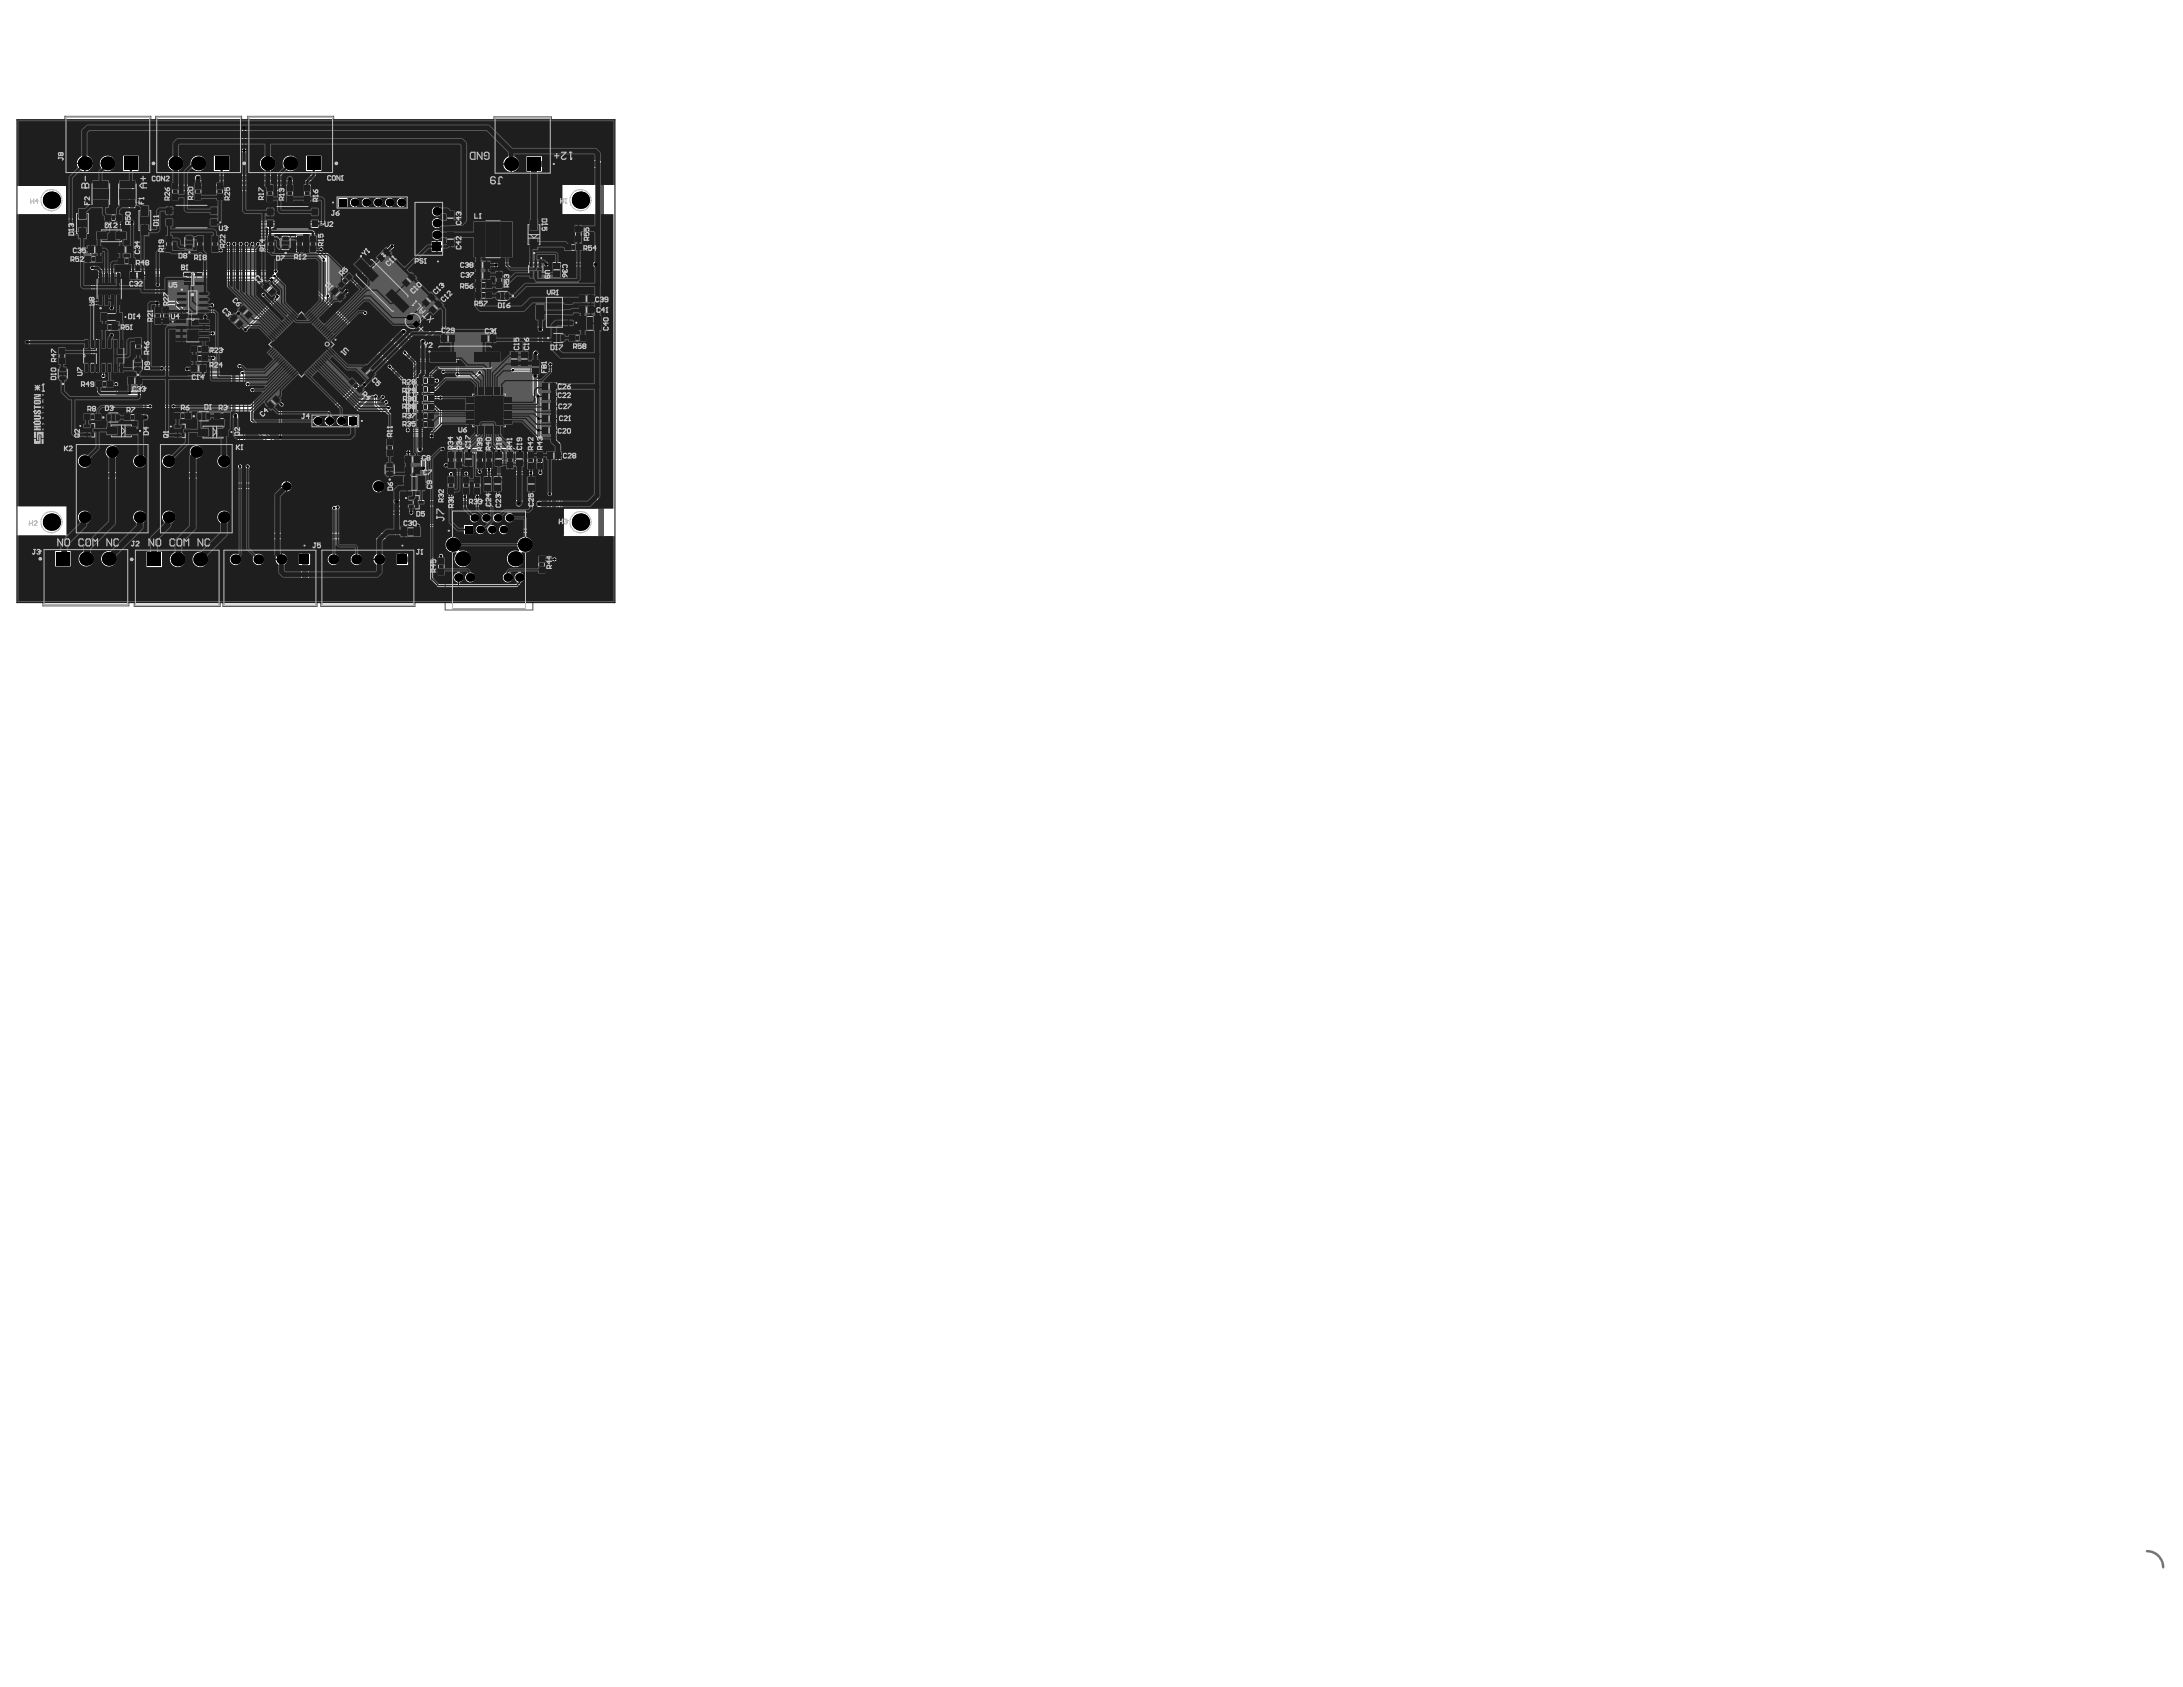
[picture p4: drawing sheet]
<svg xmlns="http://www.w3.org/2000/svg" width="279mm" height="216mm" viewBox="0 0 279 216" stroke-linecap="round" stroke-linejoin="round" font-family="sans-serif">
<path d="M23.4 34.6h2.6v2.2h-2.6z" fill="none" stroke="#5a5a5a" stroke-width=".13"/>
<circle cx="52.8" cy="41.1" r="1.18" fill="#5a5a5a"/>
<g fill="none" stroke="#5a5a5a" stroke-width=".13">
<path d="M8.3 14.9h11v7.3h-11zM19.9 14.9h11v7.3h-11zM31.7 14.9h11v7.3h-11zM63.2 14.9h7.4v7.4h-7.4zM9.6 26.6h1.8v4h-1.8zM10.8 32.7h2.3v1h-2.3zM11.1 31.4h2v1.2h-2zM11.7 23h2.4v3.7h-2.4zM12.3 34.8h3.4v4.3h-3.4zM12.3 29.3h4v1.8h-4zM12.8 39.9h3v1.3h-3zM13.3 27.3h2.4v1.1h-2.4z"/>
<path d="M15 31.4h2.1v1.2h-2.1zM15 32.9h2.4v1h-2.4zM15.1 23h2.4v3.7h-2.4zM16.5 34.7h2.1v1.1h-2.1zM17.6 26.2h1.8v4h-1.8zM19.7 39.2h1v2.4h-1zM20.8 39.2h1v2.4h-1zM21.1 26.1h6.8v3.2h-6.8zM21.2 30.1h1v2.3h-1zM21.9 23.3h1v2.4h-1zM22.5 37.1h4.4v3.2h-4.4zM23.6 30h1.2v2h-1.2z"/>
<path d="M24.2 34.9h.9v1.7h-.9zM24.4 38.7h.6M24.7 38.4v.6M24.8 34.9l-.6 .5M24.8 23.3h1.1v2.4h-1.1zM25.1 30.1h1v2.3h-1zM27 30h1v2.4h-1zM27.6 23.3h1v2.4h-1zM30.3 39.6l.8-.8 1.5 1.4-.8 .9zM33.3 36.7l.9-.9 1.4 1.5-.8 .8zM34 26.3h6.9v3.2h-6.9zM34 23.5h1.1v2.4h-1.1z"/>
<path d="M34.2 30.1h1v2.3h-1zM35.9 30.1h1.3v2h-1.3zM36.6 23.5h1v2.4h-1zM37.8 30.1h1.1v2.3h-1.1zM38.8 23.5h1v2.4h-1zM39.5 30.1h1.1v2.3h-1.1zM42.1 37.3l.8-.8 1.5 1.5-.9 .8zM43 36.4l1.7-1.7 .7 .8-1.7 1.6zM43 25.1h9.3v1.7h-9.3zM44.9 33.8l1.3-1.2 .8 .8 .5-.5 5 5-.5 .5 .9 .8-1.3 1.3-.8-.8-.5 .5-5-5 .5-.5zM48 33l1.4-1.5 .9 .8-1.5 1.5zM51.2 36.2l1.5-1.5 .8 .8-1.5 1.5z"/>
<path d="M53 25.7h3.8v7.1h-3.8zM53.7 38.7l1.5-1.4 .8 .8-1.4 1.4zM54.6 39.6l1.5-1.4 .8 .8-1.5 1.4zM57.1 26.9h1.1v2.1h-1.1zM57.1 29.6h1.1v2.1h-1.1zM60.5 28.1h5.2v5h-5.2zM60.7 33.3h2.1v1.2h-2.1zM60.7 34.7h2.1v1.1h-2.1zM60.7 36h2.4v1h-2.4zM60.7 37.3h2.4v1h-2.4zM63.3 34.7h1.1v2.3h-1.1zM63.4 37.3h1.9v1.2h-1.9z"/>
<path d="M67.4 28h1.8v4h-1.8zM67.7 33.2h1.7v.6h.2v1.3h-.2v.6h-1.7v-.6h-.1v-1.3h.1zM68.5 37.9h5v4.1h-5zM70.7 33.5h1.1v2h-1.1zM72.2 31.2h2.3v1h-2.3zM73.5 28.8h1v2.3h-1zM74 39.1h2.1v1.2h-2.1zM74 37.7h2.1v1.1h-2.1zM7.4 44.4h1v2.3h-1zM7.4 46.9h1.3v1.9h-1.3zM9.6 56.7h9.5v11.6h-9.5zM10.6 54.1h2.3v2h-2.3z"/>
<path d="M10.6 52.8h2.4v1.1h-2.4zM12.2 48.6h2.4v1.1h-2.4zM12.9 41.4h2.3v1h-2.3zM13.5 52.8h2v1.3h-2zM13.5 54.2h4.1v1.8h-4.1zM15.8 52.9h2.3v1h-2.3zM16.2 48.2h2.1v1.1h-2.1zM17 45.7h1.3v1.9h-1.3zM17.2 43.1h1v2.4h-1zM20.4 56.7h9.5v11.6h-9.5zM22.2 54.1h2.3v2.1h-2.3zM22.2 52.7h2.4v1h-2.4z"/>
<path d="M22.4 40.6h4.5v3.3h-4.5zM24.4 46.6h2.1v1.1h-2.1zM24.4 45.4h2.3v1h-2.3zM24.4 44.2h2.3v1h-2.3zM25.1 52.7h2v1.2h-2zM25.2 54.4h4.1v1.8h-4.1zM27.2 52.7h2.4v1h-2.4zM29.1 40.8l.9-.9 1.4 1.5-.8 .8zM33 44.1l5.6-5.6 5.6 5.6-5.6 5.6zM33.8 51.8l1.5-1.5 .8 .9-1.4 1.4zM39.8 53h6.3v1.8h-6.3zM44.3 48.9l.8-.7 1.6 1.7-.7 .7z"/>
<path d="M46 47.3l.8-.8 1.5 1.4-.9 .8zM47.4 59.9h1.6v4.7h-1.6M47.4 59.9a6.8 6.8 0 0 0-10.4-3.1 6.8 6.8 0 0 0 0 10.9 6.8 6.8 0 0 0 10.4-3.1M49.2 59.1h1.3v2h-1.3zM49.4 56.1h1v2.4h-1zM51.8 58.2h2v1.2h-2zM51.8 59.6h2v1.1h-2zM53.3 52.7h2.3v1h-2.3zM53.3 48.2h2.3v1h-2.3zM53.3 49.3h2.3v1.1h-2.3zM53.3 50.4h2.3v1.1h-2.3zM53.3 51.6h2.3v1h-2.3z"/>
<path d="M53.3 53.8h2.3v1h-2.3zM54.8 44.8h1.2v-.7h7.1v.7h1.1v1.8h-1.1v.7h-7.1v-.7h-1.2zM56.3 42.7h2.1v1.2h-2.1zM57.2 57.7h2v2.3h-2zM58.2 57.7v2.3M58.3 57.7v2.3M59.4 57.7h1.2v2.1h-1.2zM59.5 50.7h.8v-.4h.4v-.8h3.7v.8h.4v.4h.9v3.7h-.9v.4h-.4v.8h-3.7v-.8h-.4v-.4h-.8zM60.9 57.7h1v2.4h-1zM61.5 42.7h2v1.2h-2zM62.1 57.7h1v2.4h-1zM63.3 57.7h1.1v2.1h-1.1z"/>
<path d="M64.8 57.7h1v2.4h-1zM65.2 44.9h1.2v2.1h-1.2zM65.9 57.7h1.2v2.1h-1.2zM66.5 44.9h1.2v2.1h-1.2zM67.4 57.7h1v2.4h-1zM67.9 46h1.2v2h-1.2zM68.6 57.7h1v2.4h-1zM69.3 53h2v1.2h-2zM69.3 48.9h2v1.2h-2zM69.3 50.1h2v1.2h-2zM69.3 54.5h2v1.2h-2zM69.3 51.4h2v1.2h-2z"/>
<path d="M69.9 57.7h2v1.2h-2zM70.5 42.6h1.9v1.3h-1.9zM72.7 42.7h2.4v1.1h-2.4zM74.1 40.4h2.9v2h-2.9zM5.5 70.2h11v7.3h-11zM17.2 70.3h11v7.3h-11zM28.5 70.3h12.1v7.3h-12.1zM37.2 69h2.3v1h-2.3zM38.6 75h2.4v1h-2.4zM41 70.3h12.1v7.3h-12.1zM49.7 68.1h2.3v1h-2.3zM51.2 67.4h2.7v1.4h-2.7z"/>
<path d="M51.6 60.8h2.9v2.1h-2.9zM52.2 63.3h2.2v2h-2.2zM53.6 72.7h1.1v2.4h-1.1zM57 65.3h11.2v12.8h-11.2zM57 71.3h-1v2.4h1M57.2 60.9h1v2.4h-1zM59.2 60.9h1v2.4h-1zM60.6 60.9h1v2.4h-1zM61.8 60.9h1.2v2.1h-1.2zM63.1 60.9h1.2v2.1h-1.2zM67.4 60.9h1.2v2.1h-1.2zM68.8 71.1h1v2.3h-1z"/>
<circle cx="52.8" cy="41.1" r="1.18"/>
</g>
<g fill="#5a5a5a">
<path d="M4.7 55.3h.9v.7l-.3 .1v-.5h-.4v.7l-.1 .1z"/>
<path d="M4.3 55.3h.3v.8l-.3-.1z"/>
<path d="M5.4 54.9v.1l.2-.1v.2l-.1-.2-.1 .2z"/>
<path d="M4.3 54.5h.9v.2h-.4v.2l.4-.1v.3h-.8l-.1-.3h.4v-.1h-.4z"/>
<path d="M5.4 54.1l.3 .2h-.1l-.2 .1 .1-.2z"/>
<path d="M5.4 53.4v.1l.2-.1v.2h-.1v-.1l-.1 .1z"/>
<path d="M4.3 53.1l.8 .1 .1 .2v.2l-.1 .1h-.8v-.2l.8-.1h-.7z"/>
<path d="M5.4 52.8h.2l-.2 .1z"/>
<path d="M4.4 52.5h.3l-.1 .2h-.1l.1 .1 .3-.3h.3v.2v.3h-.3v-.2h.2l-.1-.1-.3 .3h-.3l-.1-.1z"/>
<path d="M5.3 56.2h.3v.6h-.3z"/>
<path d="M4.3 51.8h.2v.2h.7v.2h-.7v.2h-.1z"/>
<path d="M5.4 51.2h.2h-.2l.2 .1-.2 .1 .2 .1h-.2z"/>
<path d="M4.3 50.4h.9v.3l-.7 .2h.7v.2h-.9v-.3l.6-.2h-.5z"/>
<path d="M5.4 50.4h.1l-.1 .2 .1-.2h.1v.2v-.1l-.2 .1z"/>
<path d="M57.3 27.3h.7v.3h-.7z"/>
<path d="M57.3 28.2h.7v.3h-.7z"/>
<path d="M59.9 54.1h.7v.1h-.7z"/>
<path d="M59.9 53.8h.7v.1h-.7z"/>
<path d="M59.9 53.5h.7v.1h-.7z"/>
<path d="M59.9 53.2h.7v.1h-.7z"/>
<path d="M59.9 52.9h.7v.1h-.7z"/>
<path d="M59.9 52.6h.7v.1h-.7z"/>
<path d="M59.9 52.3h.6v.1h-.6z"/>
<path d="M59.9 52h.6v.1h-.6z"/>
<path d="M59.9 51.7h.6v.1h-.6z"/>
<path d="M59.9 51.4h.6v.2h-.6z"/>
<path d="M59.9 51.1h.6v.2h-.6z"/>
<path d="M59.9 50.9h.6v.1h-.6z"/>
<path d="M60.9 49.9h.1v.6h-.1z"/>
<path d="M61.2 49.9h.1v.6h-.1z"/>
<path d="M61.5 49.9h.1v.6h-.1z"/>
<path d="M61.8 49.9h.1v.6h-.1z"/>
<path d="M62.1 49.9h.1v.6h-.1z"/>
<path d="M62.4 49.9h.1v.6h-.1z"/>
<path d="M62.7 49.9h.1v.6h-.1z"/>
<path d="M63 49.9h.1v.6h-.1z"/>
<path d="M63.3 49.9h.1v.6h-.1z"/>
<path d="M63.6 49.9h.1v.6h-.1z"/>
<path d="M63.9 49.9h.1v.6h-.1z"/>
<path d="M64.1 49.9h.2v.6h-.2z"/>
<path d="M64.6 50.8h.6v.2h-.6z"/>
<path d="M64.6 51.1h.6v.2h-.6z"/>
<path d="M64.6 51.4h.6v.2h-.6z"/>
<path d="M64.6 51.7h.6v.2h-.6z"/>
<path d="M64.6 52h.6v.1h-.6z"/>
<path d="M64.6 52.3h.6v.1h-.6z"/>
<path d="M64.6 52.6h.6v.1h-.6z"/>
<path d="M64.6 52.9h.6v.1h-.6z"/>
<path d="M64.6 53.2h.6v.1h-.6z"/>
<path d="M64.6 53.5h.6v.1h-.6z"/>
<path d="M64.6 53.8h.6v.1h-.6z"/>
<path d="M64.6 54.1h.6v.1h-.6z"/>
<path d="M64.1 54.6h.2v.6h-.2z"/>
<path d="M63.8 54.6h.2v.6h-.2z"/>
<path d="M63.6 54.6h.1v.6h-.1z"/>
<path d="M63.3 54.6h.1v.6h-.1z"/>
<path d="M63 54.6h.1v.6h-.1z"/>
<path d="M62.7 54.6h.1v.6h-.1z"/>
<path d="M62.4 54.6h.1v.6h-.1z"/>
<path d="M62.1 54.6h.1v.6h-.1z"/>
<path d="M61.8 54.6h.1v.6h-.1z"/>
<path d="M61.5 54.6h.1v.6h-.1z"/>
<path d="M61.2 54.6h.1v.6h-.1z"/>
<path d="M60.9 54.6h.1v.6h-.1z"/>
<path d="M57.3 30h.7v.3h-.7z"/>
<path d="M57.3 30.9h.7v.3h-.7z"/>
<path d="M52.2 59.8h.3v.7h-.3z"/>
<path d="M53.1 59.8h.3v.7h-.3z"/>
<path d="M30.2 41.6l.6-.6 .2 .2-.6 .6z"/>
<path d="M29.6 40.9l.5-.5 .2 .2-.5 .6z"/>
<path d="M33.8 36.8l.5-.5 .2 .2-.5 .5z"/>
<path d="M34.4 37.5l.5-.6 .3 .2-.6 .6z"/>
<path d="M34.5 51.4l.6 .6-.3 .2-.5-.6z"/>
<path d="M34.9 51l.2-.2 .6 .5-.2 .2z"/>
<path d="M31.4 40.4l.5-.5 .2 .2-.5 .5z"/>
<path d="M30.8 39.8l.5-.6 .2 .3-.5 .5z"/>
<path d="M54.2 38.5l.2-.2 .5 .6-.2 .2z"/>
<path d="M54.8 37.9l.2-.2 .6 .6-.3 .2z"/>
<path d="M55.7 38.8l.2-.2 .5 .6-.2 .2z"/>
<path d="M55.1 39.4l.2-.2 .5 .6-.2 .2z"/>
<path d="M17.9 34.9h.3v.7h-.3z"/>
<path d="M17 34.9h.3v.7h-.3z"/>
<path d="M62 33.5h.3v.8h-.3z"/>
<path d="M61.2 33.5h.3v.8h-.3z"/>
<path d="M63.3 62.2h.8v.3h-.8z"/>
<path d="M63.3 61.4h.8v.3h-.8z"/>
<path d="M62.1 61.4h.7v.3h-.7z"/>
<path d="M62.1 62.2h.7v.3h-.7z"/>
<path d="M63.5 58.1h.7v.3h-.7z"/>
<path d="M63.5 59h.7v.3h-.7z"/>
<path d="M62.1 34.9h.3v.7h-.3z"/>
<path d="M61.2 34.9h.3v.7h-.3z"/>
<path d="M66.7 46.2h.8v.3h-.8z"/>
<path d="M66.7 45.4h.8v.2h-.8z"/>
<path d="M53.1 58.4h.3v.8h-.3z"/>
<path d="M52.2 58.4h.3v.8h-.3z"/>
<path d="M24.8 46.8h.3v.7h-.3z"/>
<path d="M25.7 46.8h.3v.7h-.3z"/>
<path d="M48.4 32.8l.2-.2 .6 .5-.2 .2z"/>
<path d="M49.1 32.2l.2-.2 .5 .5-.2 .2z"/>
<path d="M51.9 35.8l.5 .5-.2 .2-.5-.5z"/>
<path d="M52.3 35.4l.2-.2 .5 .5-.2 .2z"/>
<path d="M70.9 34.8h.7v.3h-.7z"/>
<path d="M70.9 33.9h.7v.3h-.7z"/>
<path d="M75.4 39.3h.3v.8h-.3z"/>
<path d="M74.5 39.3h.3v.8h-.3z"/>
<path d="M75.4 37.9h.3v.7h-.3z"/>
<path d="M74.5 37.9h.3v.7h-.3z"/>
<path d="M15.5 31.6h.3v.8h-.3z"/>
<path d="M16.4 31.6h.3v.8h-.3z"/>
<path d="M11.5 31.6h.3v.8h-.3z"/>
<path d="M12.4 31.6h.3v.8h-.3z"/>
<path d="M17.5 48.4h.3v.7h-.3z"/>
<path d="M16.7 48.4h.3v.7h-.3z"/>
<path d="M43.2 38.1l.5-.5 .2 .2-.5 .5z"/>
<path d="M42.5 37.5l.6-.5 .2 .2-.6 .5z"/>
<path d="M70.6 50.4h.3v.7h-.3z"/>
<path d="M69.7 50.4h.3v.7h-.3z"/>
<path d="M70.6 53.2h.3v.8h-.3z"/>
<path d="M69.7 53.2h.3v.8h-.3z"/>
<path d="M70.6 54.7h.3v.8h-.3z"/>
<path d="M69.7 54.7h.3v.8h-.3z"/>
<path d="M59.6 59h.7v.3h-.7z"/>
<path d="M59.6 58.1h.7v.3h-.7z"/>
<path d="M47 48.1l.6-.6 .2 .2-.5 .6z"/>
<path d="M46.4 47.4l.6-.5 .2 .2-.6 .6z"/>
<path d="M66.1 59h.8v.3h-.8z"/>
<path d="M66.1 58.1h.8v.3h-.8z"/>
<path d="M67.6 62.2h.8v.3h-.8z"/>
<path d="M67.6 61.4h.8v.3h-.8z"/>
<path d="M65.4 45.4h.8v.3h-.8z"/>
<path d="M65.4 46.2h.8v.3h-.8z"/>
<path d="M71.2 57.9h.3v.8h-.3z"/>
<path d="M70.3 57.9h.3v.8h-.3z"/>
<path d="M61.9 43h.3v.7h-.3z"/>
<path d="M62.8 43h.3v.7h-.3z"/>
<path d="M57.6 43h.3v.7h-.3z"/>
<path d="M56.8 43h.3v.7h-.3z"/>
<path d="M70.6 51.6h.3v.8h-.3z"/>
<path d="M69.7 51.6h.3v.8h-.3z"/>
<path d="M70.6 49.1h.3v.7h-.3z"/>
<path d="M69.7 49.1h.3v.7h-.3z"/>
<path d="M4.4 53.9l.7-.1 .1 .2v.3l-.2 .1h-.6l-.1-.2zM4.5 54v.2l.6-.1v-.1z"/>
<path d="M4.3 56.2h.3v.2h.4v-.7h.2v1.1h-.8zM4.9 56.8h.3z"/>
<path d="M5.4 52.2a.12 .12 0 0 1 .2 0 .12 .12 0 0 1-.2 0zM5.5 52.1v.1zM5.4 52.1l.1 .1z"/>
<path d="M4.4 51.2h.7l.1 .2v.3l-.2 .1-.6-.1-.1-.1zM4.5 51.4v.1h.6v-.1z"/>
</g>
<g fill="none" stroke="#5a5a5a" stroke-width=".13">
<path d="M8.4 15h10.8v7.1h-10.8zM20.1 15h10.7v7.1h-10.7zM31.9 15h10.7v7.1h-10.7zM63.4 15.1h7v7.1h-7zM9.8 27.3h1.5v2.6h-1.5zM11.4 32.8h1.2v.7h-1.2zM11.5 31.6h1.2v.8h-1.2zM11.9 23.5h2v2.7h-2zM12.5 36.8l.2 .2-.2 .2M12.5 35.8h2.9v2.3h-2.9zM12.7 35.8v-.6h.3v.6M12.7 38.1v.7h.3v-.7"/>
<path d="M13 29.4h2.6v1.5h-2.6zM13.5 35.8v-.6h.2v.6M13.5 38.1v.7h.3l-.1-.7M13.9 27.5h1.2v.7h-1.2zM14.2 35.8v-.6h.3v.6M14.2 38.1v.7h.3v-.7M15 35.8v-.6h.2v.6M15 38.1v.7h.3l-.1-.7M15.3 23.5h2v2.7h-2zM15.5 31.6h1.2v.8h-1.2zM15.6 33h1.2v.8h-1.2zM17 34.9h1.2v.7h-1.2z"/>
<path d="M17.8 27h1.5v2.5h-1.5zM19.8 39.8h.8v1.2h-.8zM20.9 39.8h.8v1.2h-.8zM21.3 30.6h.7v1.2h-.7zM22.1 23.9h.7v1.2h-.7zM22.5 26.3h4v2.9h-4zM23.5 37.2h2.4v3h-2.4zM23.9 30.4h.7v1.2h-.7zM25 23.9h.7v1.2h-.7zM25.3 30.6h.7v1.2h-.7zM27.1 30.6h.8v1.2h-.8zM27.7 23.9h.8v1.2h-.8z"/>
<path d="M30.8 39.8l.5-.6 .8 .9-.5 .5zM33.8 36.8l.5-.5 .9 .8-.6 .6zM34.2 24.1h.7v1.2h-.7zM34.3 30.6h.7v1.2h-.7zM35.4 26.4h4v2.9h-4zM36.2 30.5h.7v1.2h-.7zM36.7 24.1h.8v1.2h-.8zM38 30.6h.7v1.2h-.7zM39 24.1h.7v1.2h-.7zM39.7 30.6h.7v1.2h-.7zM42.5 37.5l.6-.5 .8 .8-.5 .5zM43.1 25.2h9v1.4h-9z"/>
<path d="M43.5 36.1l.8-.8 .6 .5-.9 .8zM46.6 34.3a1.2 1.2 0 0 1 1.7 0l2.9 2.8a1.2 1.2 0 0 1 0 1.7 1.2 1.2 0 0 1-1.7 0l-2.9-2.9a1.2 1.2 0 0 1 0-1.6zM46.7 34l-.3-.3-.4 .3 .4 .3M47 34.5a.75 .75 0 0 1 1 .1l2.9 2.8a.75 .75 0 0 1 0 1.1 .75 .75 0 0 1-1.1 0l-2.9-2.9a.75 .75 0 0 1 .1-1.1zM47 33.7l-1 .9M48.4 36.1l.2 .2M48.4 32.8l.9-.8 .5 .5-.8 .8zM48.5 36.7l.6-.5 .2 .2-.6 .5zM48.9 36l-.5 .5M49.2 36.8l.2 .2M49.4 36.5l-.5 .6M51.4 38.8l.4 .3-.4 .3-.3-.3"/>
<path d="M51.7 36l.8-.8 .5 .5-.8 .8zM51.8 38.4l-1 1M52.8 39.1h.1M53.1 25.9h3.5v6.8h-3.5zM53.2 38.5l.2 .2M53.3 38.6l-.5 .5M53.6 38.8l.3 .4-.5 .5M53.8 39.6l.4 .4M54.1 39.4l-.4 .3v.4h.4l.3-.4M54.2 38.5l.8-.8 .6 .6-.9 .8zM55.1 39.4l.8-.8 .5 .6-.8 .8zM57.3 27.3h.7v1.2h-.7z"/>
<path d="M57.3 30h.7v1.2h-.7zM60.8 28.3h4.7v4.7h-4.7zM61.2 33.5h1.1v.8h-1.1zM61.2 34.9h1.2v.7h-1.2zM61.3 36.2h1.2v.7h-1.2zM61.3 37.4h1.2v.8h-1.2zM63.5 35.3h.7v1.1h-.7zM63.7 37.5h1.2v.7h-1.2zM67.6 28.8h1.5v2.5h-1.5zM67.7 34h1.7v.9h-1.7zM69.9 38.1h2.1v3.8h-2.1zM70.9 33.9h.7v1.2h-.7z"/>
<path d="M72.8 31.3h1.1v.7h-1.1zM73.7 29.4h.7v1.1h-.7zM74.5 39.3h1.2v.8h-1.2zM74.5 37.9h1.2v.7h-1.2zM7.6 45h.7v1.1h-.7zM7.7 47.2h.7v1.2h-.7zM9.8 56.9h9.1v11.3h-9.1zM10.7 45.3l.2 .2-.2 .2M10.7 44.3h5.2v2.4h-5.2zM10.9 44.3v-.6h.3v.6M10.9 46.7v.6h.3v-.6M11.2 53h1.2v.7h-1.2z"/>
<path d="M11.4 54.2h.7v1.7h-.7zM11.6 44.3v-.6h.3v.6M11.6 46.7v.6h.3v-.6M12.4 46.7v.6h.3v-.6M12.4 44.3v-.6h.3v.6M12.8 48.8h1.2v.7h-1.2zM13.1 46.7v.6h.3v-.6M13.1 44.3v-.6h.3v.6M13.3 40.1h2v.9h-2zM13.5 41.5h1.2v.8h-1.2zM13.9 46.7v.6h.3v-.6M13.9 44.3v-.6h.3v.6"/>
<path d="M13.9 53.1h1.2v.7h-1.2zM14.3 54.4h2.5v1.5h-2.5zM14.6 46.7v.6h.3v-.6M14.6 44.3v-.6h.3v.6M15.4 44.3v-.6h.3v.6M15.4 46.7v.6h.3v-.6M16.4 53.1h1.1v.7h-1.1zM16.7 48.4h1.1v.7h-1.1zM17.3 46.1h.7v1.2h-.7zM17.4 43.7h.7v1.2h-.7zM20.5 56.9h9.2v11.3h-9.2zM22.8 52.8h1.2v.8h-1.2z"/>
<path d="M22.9 54.3h.8v1.7h-.8zM23.5 41h-.6v.3h.6M23.5 40.8h2.4v3h-2.4zM23.5 41.8h-.6v.3h.6M23.5 42.5h-.6v.3h.6M23.5 43.3h-.6v.3h.6M24.5 40.8l.2 .2 .2-.2M24.8 46.8h1.2v.7h-1.2zM25 45.5h1.2v.7h-1.2zM25 44.3h1.2v.7h-1.2zM25.5 52.9h1.2v.7h-1.2zM25.9 41h.6v.3h-.6"/>
<path d="M25.9 41.8h.6v.3h-.6M25.9 42.5h.6v.3h-.6M25.9 43.3h.6v.3h-.6M26 54.5h2.5v1.5h-2.5zM27.8 52.8h1.2v.8h-1.2zM29.6 40.9l.5-.5 .9 .8-.6 .6zM34.3 51.6l.8-.8 .6 .5-.9 .9zM34.4 44.1l4.2-4.2 4.1 4.2-4.1 4.1zM39.9 53.1h6v1.5h-6zM44.9 49.2l.5-.5 .8 .8-.5 .6zM46.4 47.4l.6-.5 .8 .8-.5 .6zM47.3 60a6.6 6.6 0 0 0-10.2-3 6.6 6.6 0 0 0 0 10.5 6.6 6.6 0 0 0 10.2-3"/>
<path d="M49.5 59.5h.7v1.2h-.7zM49.5 56.7h.7v1.2h-.7zM52.2 59.8h1.2v.7h-1.2zM52.2 58.4h1.2v.8h-1.2zM53.6 41.8l.5 .6M53.8 48.3h1.2v.8h-1.2zM53.8 49.5h1.2v.7h-1.2zM53.8 50.6h1.2v.7h-1.2zM53.8 51.7h1.2v.7h-1.2zM53.8 52.8h1.2v.8h-1.2zM53.9 54h1.1v.7h-1.1zM54.1 40.4l.3 .4"/>
<path d="M54.1 41.8l-.5 .6M54.8 40.1l-.5 .5M55.1 40.4l-.1 .9M55.5 40.8l-.9 .1M56.2 45.5h-.5v.4h.5M56.2 45.1v1.3M56.7 44.8l.5-.2 .3-.1h4a1.2 1.2 0 0 1 1.2 1.2 1.2 1.2 0 0 1-1.2 1.2h-4a1.2 1.2 0 0 1-1.1-.7 1.2 1.2 0 0 1 .3-1.4zM56.8 43h1.1v.7h-1.1zM56.9 45.3l.3-.2 .3-.1h4a.75 .75 0 0 1 .8 .7 .75 .75 0 0 1-.8 .8h-4a.75 .75 0 0 1-.7-.5 .75 .75 0 0 1 .1-.7zM57.4 58.3h.7v1.2h-.7zM58.3 58.3h.8v1.2h-.8zM58.8 45.7h.3"/>
<path d="M59.1 45.4v.7M59.4 45.4h.3v.7h-.3zM59.6 58.1h.7v1.2h-.7zM59.9 45.7h.3M59.9 45.4v.7M60.5 50.4h4.2v4.2h-4.2zM61 58.3h.8v1.2h-.8zM61.9 43h1.2v.7h-1.2zM62.2 58.3h.8v1.2h-.8zM62.9 45.5h.4v.4h-.4M62.9 45.1v1.3M63.5 58.1h.7v1.2h-.7z"/>
<path d="M64.9 58.3h.7v1.2h-.7zM65.4 45.4h.8v1.1h-.8zM66.1 58.1h.8v1.2h-.8zM66.7 45.4h.8v1.1h-.8zM67.5 58.3h.8v1.2h-.8zM68.1 46.4h.8v1.2h-.8zM68.7 58.3h.8v1.2h-.8zM69.7 49.1h1.2v.7h-1.2zM69.7 50.4h1.2v.7h-1.2zM69.7 53.2h1.2v.8h-1.2zM69.7 54.7h1.2v.8h-1.2zM69.7 51.6h1.2v.8h-1.2z"/>
<path d="M70.3 57.9h1.2v.8h-1.2zM70.9 42.9h1.1v.7h-1.1zM73.3 42.9h1.2v.7h-1.2zM74.4 40.5h2.2v1.8h-2.2zM5.6 70.3h10.7v7.1h-10.7zM17.3 70.4h10.7v7.1h-10.7zM28.7 70.4h11.7v7.1h-11.7zM37.8 69.1h1.1v.8h-1.1zM39.2 75.1h1.2v.7h-1.2zM41.2 70.4h11.8v7.1h-11.8zM47.3 60h1.5v4.5h-1.5M50.3 68.2h1.1v.8h-1.1z"/>
<path d="M51.6 67.5h2v1.1h-2zM51.9 61h2.2v1.8h-2.2zM52.9 63.4h.8v1.7h-.8zM53.8 73.3h.7v1.2h-.7zM56.1 71.9h.8v1.2h-.8zM57.4 61.5h.7v1.2h-.7zM57.9 65.4h9.4v12.5h-9.4zM59.3 61.5h.7v1.2h-.7zM60.7 61.5h.8v1.2h-.8zM62.1 61.4h.7v1.1h-.7zM63.3 61.4h.8v1.1h-.8zM67.6 61.4h.8v1.1h-.8z"/>
<path d="M68.9 71.7h.8v1.1h-.8z"/>
<circle cx="24" cy="37.8" r=".29"/>
<circle cx="28.2" cy="28.5" r=".06"/>
<circle cx="41.1" cy="28.6" r=".06"/>
<circle cx="42.6" cy="25.9" r=".06"/>
<circle cx="56.1" cy="33.5" r=".06"/>
<circle cx="68.3" cy="32.4" r=".06"/>
<circle cx="69.3" cy="33" r=".06"/>
<circle cx="70.9" cy="21" r=".06"/>
<circle cx="10.3" cy="54.5" r=".06"/>
<circle cx="16" cy="40.6" r=".06"/>
<circle cx="17.9" cy="55.1" r=".06"/>
<circle cx="21.9" cy="54.6" r=".06"/>
<circle cx="29.6" cy="55.3" r=".06"/>
<circle cx="46.3" cy="53.9" r=".06"/>
<circle cx="52.8" cy="41.1" r=".91"/>
<circle cx="73.8" cy="41.3" r=".06"/>
<circle cx="39" cy="69.8" r=".06"/>
<circle cx="51.5" cy="69.8" r=".06"/>
<circle cx="51.9" cy="63.7" r=".06"/>
<circle cx="57.4" cy="67.9" r=".06"/>
</g>
<path d="M34 61.8v.6M49.3 62.7h.6M49.6 62.4v.5" fill="none" stroke="#5a5a5a" stroke-width=".15"/>
<g fill="none" stroke="#5a5a5a" stroke-width=".18">
<circle cx="24.2" cy="32.3" r=".06"/>
<circle cx="36.5" cy="32.4" r=".06"/>
<circle cx="65.6" cy="37.9" r=".06"/>
<circle cx="8" cy="49.1" r=".06"/>
<circle cx="13.2" cy="53.4" r=".06"/>
<circle cx="17.6" cy="48" r=".06"/>
<circle cx="24.8" cy="53.3" r=".06"/>
<circle cx="70.2" cy="43.3" r=".06"/>
<circle cx="49.9" cy="61.4" r=".06"/>
</g>
<g fill="none" stroke="#5a5a5a" stroke-width=".24">
<circle cx="19.6" cy="20.9" r=".12"/>
<circle cx="31.3" cy="20.9" r=".12"/>
<circle cx="43" cy="20.9" r=".12"/>
<circle cx="5.2" cy="71.5" r=".12"/>
<circle cx="16.9" cy="71.6" r=".12"/>
</g>
<path d="M274.8 198.5a2.07 2.07 0 0 1 2.1 2.1" fill="none" stroke="#787878" stroke-width=".32"/>
<path d="M34.5 62.9a6.6 6.6 0 0 0 5.8 5.9 6.6 6.6 0 0 0 7-4.3M38.2 69.9h.3M38.2 69.1h.3M39.6 75.8h.3M39.6 75.1h.3M47.3 60h1.5v1.2M47.3 60.1a6.6 6.6 0 0 0-7-4.4 6.6 6.6 0 0 0-5.8 5.8M48.8 63.2v1.3h-1.5M50.7 69h.3M50.7 68.2h.3M53.8 73.7v.4M54.5 73.7v.4" fill="none" stroke="#8c8c8c" stroke-width=".13"/>
<g fill="none" stroke="#8c8c8c" stroke-width=".15">
<path d="M34 61.8v.6M39.1 74.1h.5l.1-.1v-.2l-.1-.1h-.3l-.2 .1v.6l.2 .2h.3l.1-.2M39.9 69.4l.2-.1h.3l.1 .1v.6l-.1 .2h-.3l-.2-.2zM40.3 74.3l-.3 .3M40.6 74.3h-.4l-.2-.2v-.3l.2-.1h.4v.9M41 70.2h.3M41.1 69.3h.1M41.1 69.3l.2 .1M41.1 69.3v.9M41.9 69.9l-.3 .3M42.2 69.9h-.5l-.1-.2v-.3l.1-.1h.5v.9M49.1 67.9l.1-.1 .1 .1 .2-.1 .1 .1v.3h-.5z"/>
<path d="M49.1 66.8v.2M49.1 67.4h.5M49.1 66.9h.5M49.3 62.7h.5M49.3 68.2h.1M49.3 67.9v.3M49.6 62.4v.5M49.6 66.9h.1M49.6 67.2v.4M49.6 66.9l-.1 .1M53 68.2l-.1-.1h-.3l-.2 .1v.2l.6 .6h-.6M53.5 76.1h.3"/>
<path d="M53.6 68.7l-.3 .3M53.7 75.3h.1M53.7 75.3l.1 .1M53.7 75.3v.8M53.9 68.7h-.4l-.2-.2v-.3l.2-.1h.4v.9M54.4 75.8l-.3 .3M54.7 75.8h-.4l-.2-.1v-.3l.2-.1h.4v.8"/>
</g>
<path d="M2.2 15.3h76.5v8.4h-1.3v-2.4l-.5-.7-.3-.1h-7.2v-.5h-2v2h2v-.5h6.9l.1 .1v2.1h-4.4v3.7h4.4v6.1v.7v30.9h-4.2l-.1 3.4-.1-.1v-21.7l-.2-.3h-1.2a.27 .27 0 0 0-.4 0 .27 .27 0 0 0 0 .4 .27 .27 0 0 0 .4 0h1v.3l-.2 .1h-5.6a.27 .27 0 0 0-.3 0 .27 .27 0 0 0 0 .4 .27 .27 0 0 0 .3 0h5.4v23.7h-.1a.27 .27 0 0 0-.4 .3 .27 .27 0 0 0 .4 .2h.5v1.9l-1 1.1h-14.7l-.4-.5v-2.4l.5-.6h.3a.27 .27 0 0 0 .3 0 .27 .27 0 0 0 .1-.3 .27 .27 0 0 0-.4-.1l-.5 .1-.7 .8v2.6l.7 .7h14.9l1.3-1.2v-5.2l4.4-.1v4.6l-2.3 2.3h-19.5v-1.4h-.5h-.4l-.1 1.4h-12.4l-.3-.3v-.2h-.4h-.5v.9h.2l.5 .5 .3 .1h33.5l2.9-2.9v-5h.9h.4v8.5h-76.5v-8.6h6.3v-3.7h-6.3v-37.4h6.2v-3.6h-6.2zM31.3 16.1v.2h.2zM31.1 16.1l-.1 .2h.2v-.2zM31 16.4v2.8h.5v-2.8zM31.3 19.3v.3l.2-.3zM31 19.3l.2 .3v-.3zM10.9 19.9v.9h1a1.03 1.03 0 0 0-1-.9zM10.1 20.3l-.3 .5h1v-.9l-.4 .1zM65.5 20v.9h1a1.03 1.03 0 0 0-1-.9zM64.6 20.3l-.2 .6h1v-.9l-.5 .1zM27.4 19.9v2h2v-2zM24.4 20.9a1.01 1.01 0 0 0 2 0 1.01 1.01 0 0 0-2 0zM21.5 20.9a1.01 1.01 0 0 0 2 0 1.01 1.01 0 0 0-2 0zM39.2 19.9v2h2v-2zM36.2 20.9a1.01 1.01 0 0 0 2 0 1.01 1.01 0 0 0-2 0zM33.3 20.9a1.01 1.01 0 0 0 2 0 1.01 1.01 0 0 0-2 0zM15.7 19.9v2h2v-2zM12.8 20.9a1.01 1.01 0 0 0 2 0 1.01 1.01 0 0 0-2 0zM10.9 21v.9a1.03 1.03 0 0 0 1-.9zM9.8 21a1.03 1.03 0 0 0 1 .9v-.9zM65.5 21.1v.9a1.03 1.03 0 0 0 1-.9zM64.4 21.1a1.03 1.03 0 0 0 1 .9v-.9zM25.1 22.5a.42 .42 0 0 0-.1 .4 .42 .42 0 0 0 .3 .3h11.5a.42 .42 0 0 0 .6 0h18l.1 .1v3.3a.65 .65 0 0 0-.1 .9 .65 .65 0 0 0 1 0 .65 .65 0 0 0-.1-.9v-3.6l-.4-.5-.3-.1h-30.3zM55.3 28.6a.65 .65 0 0 0 1.3 0 .65 .65 0 0 0-1.3 0zM29.1 30.6l-.1 .4a.27 .27 0 0 0 0 .4 .27 .27 0 0 0 .4 0 .27 .27 0 0 0 0-.4v-.2l.2-.2h.2v.4a.27 .27 0 0 0 0 .4 .27 .27 0 0 0 .4 0 .27 .27 0 0 0 0-.4v-.4l.3-.3h.1v.7a.27 .27 0 0 0 0 .4 .27 .27 0 0 0 .4 0 .27 .27 0 0 0 0-.4v-.8l.6-.6h.2v.1l-.4 .5v.8a.27 .27 0 0 0 0 .4 .27 .27 0 0 0 .3 0 .27 .27 0 0 0 .1-.4v-.7l.4-.4h.2v.2l-.3 .3v.6a.27 .27 0 0 0 0 .4 .27 .27 0 0 0 .4 0 .27 .27 0 0 0 0-.4v-.4l.3-.3h.2l.1 .1a.85 .85 0 0 0-.3 .9 .27 .27 0 0 0 .4 .2 .27 .27 0 0 0 0-.5v-.1l.2-.2h14.5l3.6-3.7 .1-.5a.61 .61 0 0 0 .3-.9 .61 .61 0 0 0-1 0 .61 .61 0 0 0 .3 .9v.3l-3.5 3.5h-.8l-.1-.2 3.2-3.1 .1-.5a.61 .61 0 0 0 .3-.9 .61 .61 0 0 0-1 0 .61 .61 0 0 0 .3 .9v.2l-3.2 3.2h-.8l-.1-.1 2.9-2.9 .1-.4a.61 .61 0 0 0 .3-.9 .61 .61 0 0 0-1 0 .61 .61 0 0 0 .3 .9v.2l-2.9 2.8h-.7l-.1-.1 2.5-2.5 .1-.4a.61 .61 0 0 0 .3-.9 .61 .61 0 0 0-1 0 .61 .61 0 0 0 .3 .9v.2l-2.5 2.5h-.9l-.1-.2 2.3-2.3 .1-.2a.61 .61 0 0 0 .3-.9 .61 .61 0 0 0-.9-.1 .61 .61 0 0 0 .1 .9v.2l-2.1 2.1h-.2l-.1-.1 1.1-1.2 .1-.9h.6v-1.2h-1.2v1.2h.2v.8l-1 1h-11zM3.1 30.3l-.1 .3v29.8l.1 .3 .5 .4 .3 .1h24.4l1.3 1.4h3.7l.5 .5v5.2l.2 .2 .5 .5h2.7v1h.9v-1h.5v1.9h-.4v1.4h.3v3.2l.1 .4h.9v-3.6h.2v-1.4h-.2v-1.9l11.1 .1v-1l-15.8 .1-.1-.1-.1-5.4-1-.9h-3.7l-.8-.8v-1.2a.86 .86 0 0 0 .2-1.3 .86 .86 0 0 0-1.3 0 .86 .86 0 0 0 .2 1.3v.6h-9.7l-.2-.2v-.4a.86 .86 0 0 0 .2-1.3 .86 .86 0 0 0-1.3 0 .86 .86 0 0 0 .3 1.3v.6h-13.4l-.2-.2v-29.5l1.9-1.9h5.7v5.5l.1 .2 .2 .1 .2-.1 .1-.2v-5.5h4.8l.3-.1 .1-.3v-3.5l.4-.4h36l.2 .2v5.1l.5 .6 1 .1a.65 .65 0 0 0 1 0 .65 .65 0 0 0 0-.9 .65 .65 0 0 0-1 0h-.6l-.1-.1v-5l-.1-.3-.7-.6h-36.3l-.3 .2-.8 .8v3.4h-11zM50.2 31.2v.2h.3zM56 30.9v.6h.6v-.6zM55.2 30.9v.6h.6v-.6zM56 31.6v.6h.6v-.6zM55.2 31.6v.6h.6v-.6zM28 31.9a.27 .27 0 0 0 .1 .3 .27 .27 0 0 0 .3 0h11.9l.8 .9a.29 .29 0 0 0 .2 .3 .29 .29 0 0 0 .3 0l.2 .1v4.2l-.1 .3h-.1l-2.9-2.7h-2.8l-.8 .7h-.1l.1-.1h-.3v.2l.1-.1 .1 .1-1.3 1.4a.27 .27 0 0 0-.2 .2 .27 .27 0 0 0 .2 .3 .27 .27 0 0 0 .3-.3l2-2h2.7l10.9 10.9v.4a.26 .26 0 0 0 .4 .2l.1 .1-5.1 5.1-.1 .2v.7h-.4v1.2h1.3v-1.2h-.2v-.6l2.1-2 .2 .2v1l1.2 1.1h6.3l.6-.5h.2v1.7l-.7 .7h-3.1a.27 .27 0 0 0-.4 0 .27 .27 0 0 0 0 .4 .27 .27 0 0 0 .4 0l3.4-.1 .8-.9v-3.2a.26 .26 0 0 0 0-.4 .26 .26 0 0 0-.3-.1h-.2v-1.7l.1-.5h4.6l.6-.5a.27 .27 0 0 0 .3-.2 .27 .27 0 0 0-.3-.3 .27 .27 0 0 0-.3 .3l-.4 .4h-1.8l-.2-.4 .1-1.5-.2-.3h-5.1l-4.6 4.6a.31 .31 0 0 0-.2 .3 .31 .31 0 0 0 .4 .2l.2-.4 4.3-4.3h4.8v1.4l-.2 .4h-4.6l-3.9 3.9a.27 .27 0 0 0-.2 .2 .27 .27 0 0 0 .2 .3l-.1 .1h-.4l-.9-.9v-1l-.3-.4 7.8-7.8h13v2l-.5 .5a.35 .35 0 0 0 0 .4 .35 .35 0 0 0 .5 0l.7-.7v-2.6a.35 .35 0 0 0-.3-.3h-13.5l-.2 .1-1.9 1.9-1.6-1.6a.36 .36 0 0 0-.6 0 .36 .36 0 0 0 .1 .6l1.6 1.5-.9 .8-.4-.2-4.8-4.9a.27 .27 0 0 0-.3-.2 .27 .27 0 0 0-.2 .2 .27 .27 0 0 0 .2 .3l5.1 5.1v.1l-1.6 1.6-.1-.1-.2-.6-8.1-8.1 .1-.2a.26 .26 0 0 0 .3-.1 .26 .26 0 0 0-.1-.3v-5l-.7-.8a.27 .27 0 0 0-.3-.3 .27 .27 0 0 0-.2 .3 .27 .27 0 0 0 .2 .3l.7 .6v.2h-.2l-1.2-1.2h-12h-.2zM70 33.5v.6h6.2v-.6zM63.2 33.7v.1l.4 .1v.3l.1-.1h6.1v-.6l-6.2 .1zM63.2 34l.2 .2v-.2zM11.8 35.5l-.1 14.4 .6 .6h2.5l.3-.2v-1a.27 .27 0 0 0 0-.3 .27 .27 0 0 0-.4 0 .27 .27 0 0 0 0 .3v.8h-2.3l-.3-.3v-1.6l.1-.1 .2 .2h.7a.27 .27 0 0 0 .3 0 .27 .27 0 0 0 0-.4 .27 .27 0 0 0-.3 0h-.5l-.2-.2v-11.9l.4-.4h11l.2 .1h4.7v3.1l1.5 1.4h.2v-.2l-1.3-1.4v-2.5h5.4l.2 .2 .1-.4h.3l.1-.1a.31 .31 0 0 0 .1-.5 .37 .37 0 0 0 .1-.6h-11.1l-.3-.1h-11.1zM44.1 37.1l-.1 .1h.3l.1 .4 .1-.1 6-5.9h-.3l-.1-.4-.1 .1zM44 37.4l.3 .2v-.2zM30.6 39.8v.2h.2zM30.6 40.2v.2l.2-.2zM30.2 40.2l.2 .2v-.2zM20 36.3l-.1 .2-.1 2.3 .2 .2h2.3l1.8 1.8h2.2l.2-.1v-.3l-.2-.1h-2l-1.8-1.8h-2.1v-1.9a.27 .27 0 0 0-.1-.4 .27 .27 0 0 0-.3 .1zM52 40.6a.45 .45 0 0 0 .9 0 .45 .45 0 0 0-.9 0zM20.5 47l-.1 .2 .3 .2h3a.57 .57 0 0 0 .4 .7h5.5v4.9a.76 .76 0 0 0 .7 .5l.2 .1v6a.28 .28 0 0 0 .1 .3 .28 .28 0 0 0 .4-.1 .28 .28 0 0 0-.1-.3v-.2h.1l.4 .4a.27 .27 0 0 0 .3 .3 .27 .27 0 0 0 .3-.3 .27 .27 0 0 0-.3-.3l-.3-.3v-5l.1-.1 11 11 .1 .2 .2 .1 .2-.1a.31 .31 0 0 0 .4-.1 .31 .31 0 0 0 0-.4l-10.9-11v-3.6a.27 .27 0 0 0-.1-.4 .27 .27 0 0 0-.4 .1h-.1v-.5a.27 .27 0 0 0 0-.3 .27 .27 0 0 0-.4 0l-.1-.1v-1.1l-.2-.3-.3-.1v-.4a.27 .27 0 0 0-.1-.4 .27 .27 0 0 0-.4 .1h-.1v-2.9l1.3-1.3 .1-.3 3.9-3.9a.29 .29 0 0 0 .1-.5 .29 .29 0 0 0-.4 .1v.2l-3.8 3.8-.3 .1-1.6 1.6v3.9h-5.4a.5 .5 0 0 0-.3-.6h-3.2zM52.6 41.5l.7 .6 .6-.6-.6-.6zM14.1 39.3l-.1 .1v3.5l.1 .2 .2 .1 .2-.1 .1-.2v-3.5l-.2-.2zM26.9 38.9v.2l.1 .2v6.4a.28 .28 0 0 0 .1 .3 .28 .28 0 0 0 .4-.1 .28 .28 0 0 0-.1-.3v-6.4a.29 .29 0 0 0-.1-.4 .29 .29 0 0 0-.4 .1zM49.2 51.3a.27 .27 0 0 0 .1 .4 .27 .27 0 0 0 .4-.2l3.7-3.7h3.2a.27 .27 0 0 0 .3 0 .27 .27 0 0 0 0-.4 .27 .27 0 0 0-.3 0h-3.4l-3.8 3.8zM46.7 49.3v.2l.2-.2zM42 52.7l-.1 .6-.2 .2-.2 .3h1.3l-.1-.3-.3-.2v-.3l3.8-3.8 .4 .3v-.3h.3v-.1a.97 .97 0 0 0-.9-.4zM16.4 50.1l-.1 .2 .2 .2 1.8 .1v2.8l.2 .3 .3-.1 .1-.1v-1.2l3.1-.1a.27 .27 0 0 0 .4 0 .27 .27 0 0 0 0-.4 .27 .27 0 0 0-.4 0l-2.8-.1-.2 .1-.1-.1v-1.3l-.4-.4h-1.9zM43 53.9a.65 .65 0 0 0 1.3 0 .65 .65 0 0 0-1.3 0zM40.1 53.9a.62 .62 0 0 0 1.2 0 .62 .62 0 0 0-1.2 0zM42.2 53.9v.6l.4-.1 .2-.4zM41.5 53.9l.2 .4 .4 .2v-.6zM55.3 55.5v.2h.2zM55.3 55.9v.2l.2-.2zM52.1 56v1.7l-.1 .1h.6l-.1-.1v-1.5l.3-.3h2.1l.3 .2v-.6h-2.5zM35.8 51.6l-.1 .4v3.8a.27 .27 0 0 0 0 .4 .27 .27 0 0 0 .4 0 .27 .27 0 0 0 0-.4v-3.7a.3 .3 0 0 0 .2-.4 .3 .3 0 0 0-.5-.1zM56.4 57.2a.34 .34 0 0 0 0 .5l.5 .3h10.8l.3-.1 1.2-1.2 .1-.2v-5.7l-.4-.6v-2.1a.36 .36 0 0 0-.4-.3 .36 .36 0 0 0-.3 .5v2.1l.4 .6v5.3l-1 1h-10.6a.4 .4 0 0 0-.6-.1zM52.3 58v.2l.3-.2zM52 58l.2 .2v-.2zM24.3 57.8a.86 .86 0 0 0 1.7 0 .86 .86 0 0 0-1.7 0zM13.5 57.8a.86 .86 0 0 0 1.7 0 .86 .86 0 0 0-1.7 0zM20.7 59a.9 .9 0 0 0 1.8 0 .9 .9 0 0 0-1.8 0zM10 59a.86 .86 0 0 0 1.7 0 .86 .86 0 0 0-1.7 0zM53.5 57.3a.35 .35 0 0 0 0 .5l.4 .3v1.8a.35 .35 0 0 0 .3 .4 .35 .35 0 0 0 .4-.4v-1.9a1.22 1.22 0 0 0-.7-.8zM57.5 60.5a.27 .27 0 0 0 .1 .4 .27 .27 0 0 0 .3-.1h1.6a.29 .29 0 0 0 .4 0 .29 .29 0 0 0-.1-.4 .29 .29 0 0 0-.4 0h-1.7zM62.4 59.2l-.1 .8a.27 .27 0 0 0 .3 .4 .27 .27 0 0 0 .2-.4v-.5l.2-.2h5.9v1.1a.27 .27 0 0 0 .3 .4 .27 .27 0 0 0 .2-.4v-1.3l-.4-.2h-6.1zM61.2 60.2v.3l.6 .6h2.9l.4-.3h2.7a.27 .27 0 0 0 .4-.3 .27 .27 0 0 0-.4-.2h-2.8l-.4 .3h-2.7l-.4-.4-.2-.1zM36.7 61.6v.6h.6l-.1-.4zM36.1 61.8l-.1 .4h.6v-.6zM36.7 62.3v.6l.4-.1 .2-.5zM36 62.3l.1 .4 .5 .2v-.6zM50.5 63.9l-.1 .1a.64 .64 0 0 0 .5 .8l18.1 .1a.42 .42 0 0 0 .4-.4 .42 .42 0 0 0-.4-.4l-7.7-.1v-.2h2.1l.4-.2a.27 .27 0 0 0 .1-.5 .27 .27 0 0 0-.4 .1l-.2 .2h-2.1a.27 .27 0 0 0-.4 .1 .27 .27 0 0 0 .2 .4v.1h-1.4v-.1a.27 .27 0 0 0 .2-.4 .27 .27 0 0 0-.4-.1h-1.9l-.6-.7v-2.7l.2-.2a.27 .27 0 0 0 .1-.4 .27 .27 0 0 0-.4 .1l-.4 .4 .1 3 .8 .9h2v.2h-8.1l-.4-.2zM47.8 61.8a.78 .78 0 0 0 .4 1.2v2.2l.7 .7h3.7l.3-.1v-.3l-.2-.2h-3.6l-.4-.3v-2a.79 .79 0 0 0 .4-1.2 .79 .79 0 0 0-1.3 0zM64.6 66.3a.6 .6 0 0 0 1.2 0 .6 .6 0 0 0-1.2 0zM63.1 66.3a.6 .6 0 0 0 1.2 0 .6 .6 0 0 0-1.2 0zM61.6 66.3a.6 .6 0 0 0 1.2 0 .6 .6 0 0 0-1.2 0zM60.1 66.3a.6 .6 0 0 0 1.2 0 .6 .6 0 0 0-1.2 0zM27.8 66.2a.86 .86 0 0 0 1.7 0 .86 .86 0 0 0-1.7 0zM20.7 66.2a.9 .9 0 0 0 1.8 0 .9 .9 0 0 0-1.8 0zM17 66.2a.86 .86 0 0 0 1.7 0 .86 .86 0 0 0-1.7 0zM10 66.2a.86 .86 0 0 0 1.7 0 .86 .86 0 0 0-1.7 0zM60.9 67.8a.6 .6 0 0 0 1.2 0 .6 .6 0 0 0-1.2 0zM59.4 67.2v1.2h1.2v-1.2zM62.6 67.3a.59 .59 0 0 0 .1 1v.3l.5 .4h2.6l.2-.1 .7-.7h3.5l.2-.1 .2-.3v-4.6v-.2h-.3l-.2 .2v4.5h-3.5h-.2l-.7 .8h-1v-.2a.6 .6 0 0 0 .2-.9 .6 .6 0 0 0-.9 0 .6 .6 0 0 0 .2 .9v.2h-.8l-.1-.3a.6 .6 0 0 0 .1-.8 .6 .6 0 0 0-.8-.1zM66.4 69.1a1 1 0 0 0 0 1.3v.1a1.08 1.08 0 0 0-1.5 1 1.08 1.08 0 0 0 1.4 1 1.08 1.08 0 0 0 .4-1.7l.1-.2a1 1 0 0 0 1.3-.4 1 1 0 0 0-.4-1.3 1 1 0 0 0-1.3 .2zM48.6 70.8v.7h.7a.77 .77 0 0 0-.7-.7zM36.1 70.8v.7h.7a.77 .77 0 0 0-.7-.7zM47.9 71.1l-.1 .4h.7v-.7zM35.5 71l-.2 .5h.6v-.7zM44.9 71.6a.75 .75 0 0 0 1.5 0 .75 .75 0 0 0-1.5 0zM41.9 71.6a.75 .75 0 0 0 1.5 0 .75 .75 0 0 0-1.5 0zM32.3 71.6a.75 .75 0 0 0 1.5 0 .75 .75 0 0 0-1.5 0zM29.4 71.6a.75 .75 0 0 0 1.5 0 .75 .75 0 0 0-1.5 0zM48.6 71.7l.1 .7a.77 .77 0 0 0 .6-.7zM47.8 71.7a.77 .77 0 0 0 .7 .7v-.7zM36.1 71.7v.7a.77 .77 0 0 0 .7-.7zM35.3 71.7a.77 .77 0 0 0 .6 .7v-.7zM12.9 71.5a1.01 1.01 0 0 0 2 0 1.01 1.01 0 0 0-2 0zM10 71.5a1.01 1.01 0 0 0 2 0 1.01 1.01 0 0 0-2 0zM7 70.5v2h2v-2zM53.2 67.1a.27 .27 0 0 0 .1 .4 .27 .27 0 0 0 .3-.1h3.7l.5 .5v.8a1 1 0 0 0-.8 1.3 1 1 0 0 0 1.4 .6v.2a1.08 1.08 0 0 0 .4 1.7 1.08 1.08 0 0 0 1.5-1 1.08 1.08 0 0 0-1.5-1l-.1-.1a1 1 0 0 0-.5-1.7v-1l-.7-.6-4.1-.1zM24.6 71.6a1.01 1.01 0 0 0 2 0 1.01 1.01 0 0 0-2 0zM21.7 71.6a1.01 1.01 0 0 0 2 0 1.01 1.01 0 0 0-2 0zM18.7 70.6v2h2v-2zM51.1 68.1v2.8h-.3v1.4h1.4v-.2h1.3l.1 .1 .1 1.5h.9v-1.9l-.8-.7h-1.6v-.2h-.3l.1-2.8zM65.8 73.9a.66 .66 0 0 0 1.3 0 .66 .66 0 0 0-1.3 0zM64.3 73.9a.66 .66 0 0 0 1.3 0 .66 .66 0 0 0-1.3 0zM59.5 73.9a.66 .66 0 0 0 1.3 0 .66 .66 0 0 0-1.3 0zM58 73.9a.66 .66 0 0 0 1.3 0 .66 .66 0 0 0-1.3 0z" fill="#5a5a5a"/>
<path d="M25.3 22.8h11.6l.2 .1 .1-.1h18.4l.3 .3v4M55.9 30.1h-1.3l-.3-.4v-5.2l-.5-.5h-36.2l-.7 .7v3.7h-11.3l-2.2 2.2v29.8l.5 .4h24.8M17.9 59v1.4l.4 .4M28.7 59v2.1l1 1.1h3.8l.7 .7v5.4l.4 .3h15.6M37.4 68.6l.2 .2 .1 .7M50.8 64.2l.2 .2 18 .1M51.5 68.6v3" fill="none" stroke="#5a5a5a" stroke-width=".59"/>
<path d="M68.4 21h8.1l.4 .4v52l-2.6 2.6h-33.3l-.5-.5M39 69.5v2v.1v.1v3.8M51.5 71.6h2.2l.4 .4v1.2M54.1 74.6v1.4" fill="none" stroke="#5a5a5a" stroke-width=".75"/>
<path d="M31.3 16.3v3M11.8 28.4v5.9M14.3 39.4v3.5M20.1 38.8h2.3l1.8 1.7h2.1M20.2 36.5v2.2M50.2 31.5l-5.9 5.8M76.3 33.8h-12.7l-.1 .1M16.6 50.3h1.8l.2 .2v2.9M20.7 47.1h3.2l.1 .1v.4l.1 .2h5.8M46.7 49.2l-.4-.2h-.2l-3.9 3.9v1M48.4 62.2v2.9l.6 .5h3.6" fill="none" stroke="#5a5a5a" stroke-width=".29"/>
<g fill="none" stroke="#5a5a5a" stroke-width=".15">
<path d="M20.2 38.7l-.1 .1M20.2 36.5h.1M28.3 32h12.1l.9 .9 .1 .3M33.7 37.7l2.3-2.2h2.7l11.1 11v.4h.1M34.6 35.7v.1M34.8 35.8l-5.8-.1-.1 .1v2.7l1.6 1.6M35.1 35.3h-11.1l-.2-.1h-11.1l-.5 .5v12.1l.3 .3h.7M35.3 34.7h-11.1l-.2-.1h-11.1l-1 1v14.2l.4 .5h2.5l.1-.1v-1M35.5 38v.1l-4.1 4.1M41.1 31.9l.8 .8v5.2M43.9 25.9l-.2 .2v1.2l-1.2 1.2h-11l-2.3 2.2v.5M45.4 25.9v.7l-2.3 2.3h-11.5l-1.6 1.6v.7"/>
<path d="M46.9 25.9v.8l-2.6 2.7h-12.7l-.8 .7v1.1M48.4 25.9v.8l-3 3h-13.3l-.5 .6v.9M49.9 25.9v.9l-3.3 3.3h-13.9l-.4 .4v.7M51.4 25.9v1l-3.6 3.6h-14.5l-.3 .3v.4M19.2 52h3M30.7 46.8v12.8v.1M31 47.8l.2 .1v11.3l.5 .5M31 47.7v.1M31.7 49.2v4.7l11.1 11.1M32.3 49.9v3.9l10.9 10.9v.2M46.7 40l5.1 5.1M49.1 50.5h.1"/>
<path d="M49.7 52.2h.1M55.3 55.8l-.3-.1h-2.3l-.4 .4v1.8M55.9 48.7v3.6l-.5 .5h-6.3l-1-1v-1.1M56.4 50.9v3.4l-.8 .8h-3.4M56.8 47.6h-3.5l-3.9 3.9M58.5 47.9l.1-1.7-.1-.1h-5l-4.5 4.6v.1M61.4 47.7l-.6 .5h-7.1l-4 4M65.6 47.4h5.7l.1 .1v24l-.1 .1h-.3M70.4 46.6h1.3l.1 .1v27.1l-1.1 1.2h-14.8l-.6-.6v-2.6l.6-.7h.5M53.5 67.3h3.9l.6 .5v1.9M56.4 71.1h.1M59.5 60.6l-1.8 .1"/>
</g>
<path d="M70.4 63.2v4.6l-.2 .1h-3.6l-.8 .8h-2.5l-.3-.2v-.7" fill="none" stroke="#5a5a5a" stroke-width=".3"/>
<path d="M57.1 59.6l-.4 .3v2.9l.7 .8h2.1M61.4 60.4l.4 .4h2.9l.3-.3h3M62.6 60.2v-.8l.3-.3h6.1l.2 .1v1.3M63.7 63.3l-.3 .3h-2.3" fill="none" stroke="#5a5a5a" stroke-width=".22"/>
<path d="M31.4 42.2l-1.5 1.5v9.3l.2 .2M51.7 42.4l1.9 1.9M53.8 57.5l.4 .5v1.9M68.5 48.1v2.3l.4 .3M68.6 45.2l.6-.6v-2.5h-13.5l-10.5 10.5v1.2v.1M68.9 50.8v5.7l-1.2 1.2h-10.8l-.2-.2" fill="none" stroke="#5a5a5a" stroke-width=".44"/>
<path d="M27.1 39.1l.1 .1v6.5l.1 .1M35.9 56h.1M36 51.8l-.1 .2v4" fill="none" stroke="#5a5a5a" stroke-width=".18"/>
<g fill="#000">
<circle cx="31.3" cy="16.3" r=".15"/>
<circle cx="31.3" cy="19.3" r=".15"/>
<circle cx="6.6" cy="25.6" r="1.1"/>
<circle cx="10.9" cy="20.9" r=".88"/>
<circle cx="11.8" cy="34.3" r=".15"/>
<circle cx="13.8" cy="20.9" r=".88"/>
<circle cx="14.3" cy="39.4" r=".15"/>
<circle cx="16.9" cy="28.4" r=".15"/>
<circle cx="20.1" cy="38.8" r=".15"/>
<circle cx="20.2" cy="36.5" r=".15"/>
<circle cx="22.5" cy="20.9" r=".88"/>
<circle cx="25.3" cy="22.8" r=".15"/>
<circle cx="25.4" cy="20.9" r=".88"/>
<circle cx="27.1" cy="39.1" r=".15"/>
<circle cx="28.3" cy="32" r=".15"/>
<circle cx="29.2" cy="31.2" r=".15"/>
<circle cx="30" cy="31.2" r=".15"/>
<circle cx="30.8" cy="31.2" r=".15"/>
<circle cx="31.6" cy="31.2" r=".15"/>
<circle cx="32.3" cy="31.2" r=".15"/>
<circle cx="33" cy="31.2" r=".15"/>
<circle cx="33.7" cy="37.7" r=".15"/>
<circle cx="34.3" cy="20.9" r=".88"/>
<circle cx="34.8" cy="35.8" r=".15"/>
<circle cx="35.1" cy="35.3" r=".15"/>
<circle cx="35.3" cy="34.7" r=".15"/>
<circle cx="35.5" cy="38" r=".15"/>
<circle cx="37.1" cy="22.9" r=".15"/>
<circle cx="37.2" cy="20.9" r=".88"/>
<circle cx="41.1" cy="31.9" r=".15"/>
<circle cx="41.4" cy="33.2" r=".15"/>
<circle cx="41.9" cy="37.9" r=".15"/>
<circle cx="44.3" cy="37.3" r=".15"/>
<circle cx="45.4" cy="25.9" r=".49"/>
<circle cx="46.9" cy="25.9" r=".49"/>
<circle cx="48.4" cy="25.9" r=".49"/>
<circle cx="49.9" cy="25.9" r=".49"/>
<circle cx="50.2" cy="31.5" r=".15"/>
<circle cx="51.4" cy="25.9" r=".49"/>
<circle cx="55.9" cy="30.1" r=".53"/>
<circle cx="55.9" cy="28.6" r=".53"/>
<circle cx="55.9" cy="27.1" r=".53"/>
<circle cx="63.5" cy="33.9" r=".15"/>
<circle cx="65.4" cy="21" r=".88"/>
<circle cx="69.9" cy="33.8" r=".15"/>
<circle cx="74.3" cy="25.6" r="1.1"/>
<circle cx="76.3" cy="33.8" r=".15"/>
<circle cx="3.4" cy="43.8" r=".15"/>
<circle cx="10.8" cy="59" r=".74"/>
<circle cx="13.2" cy="48.1" r=".15"/>
<circle cx="14.3" cy="42.9" r=".15"/>
<circle cx="14.4" cy="57.8" r=".74"/>
<circle cx="14.9" cy="49.2" r=".15"/>
<circle cx="16.6" cy="50.3" r=".15"/>
<circle cx="17.9" cy="59" r=".74"/>
<circle cx="18.6" cy="53.4" r=".15"/>
<circle cx="19.2" cy="52" r=".15"/>
<circle cx="20.7" cy="47.1" r=".15"/>
<circle cx="21.6" cy="59" r=".74"/>
<circle cx="22.2" cy="52" r=".15"/>
<circle cx="23.9" cy="47.2" r=".15"/>
<circle cx="25.1" cy="57.8" r=".74"/>
<circle cx="26.3" cy="40.5" r=".15"/>
<circle cx="27.2" cy="42.7" r=".15"/>
<circle cx="27.3" cy="45.8" r=".15"/>
<circle cx="28.7" cy="59" r=".74"/>
<circle cx="30.1" cy="53.2" r=".15"/>
<circle cx="30.5" cy="40.1" r=".15"/>
<circle cx="30.7" cy="46.8" r=".15"/>
<circle cx="30.7" cy="59.7" r=".15"/>
<circle cx="31" cy="47.7" r=".15"/>
<circle cx="31.4" cy="42.2" r=".15"/>
<circle cx="31.7" cy="49.2" r=".15"/>
<circle cx="31.7" cy="59.7" r=".15"/>
<circle cx="32.3" cy="49.9" r=".15"/>
<circle cx="35.9" cy="56" r=".15"/>
<circle cx="36" cy="51.8" r=".15"/>
<circle cx="40.7" cy="53.9" r=".5"/>
<circle cx="42.2" cy="53.9" r=".5"/>
<circle cx="43.7" cy="53.9" r=".5"/>
<circle cx="46.7" cy="49.2" r=".15"/>
<circle cx="46.7" cy="40" r=".15"/>
<circle cx="48.1" cy="50.7" r=".15"/>
<circle cx="49" cy="50.8" r=".15"/>
<circle cx="49.4" cy="51.5" r=".15"/>
<circle cx="49.7" cy="52.2" r=".15"/>
<circle cx="49.9" cy="46.9" r=".15"/>
<circle cx="51.7" cy="42.4" r=".15"/>
<circle cx="51.8" cy="45.1" r=".15"/>
<circle cx="52.2" cy="55.1" r=".15"/>
<circle cx="52.3" cy="57.9" r=".15"/>
<circle cx="52.4" cy="40.6" r=".33"/>
<circle cx="53.8" cy="57.5" r=".15"/>
<circle cx="54.1" cy="43.7" r=".15"/>
<circle cx="54.2" cy="59.9" r=".15"/>
<circle cx="55.3" cy="55.8" r=".15"/>
<circle cx="55.9" cy="48.7" r=".15"/>
<circle cx="56.4" cy="50.9" r=".15"/>
<circle cx="56.7" cy="57.5" r=".15"/>
<circle cx="56.8" cy="47.6" r=".15"/>
<circle cx="57.1" cy="59.6" r=".15"/>
<circle cx="58.5" cy="47.9" r=".15"/>
<circle cx="60" cy="57.7" r=".15"/>
<circle cx="61.4" cy="47.7" r=".15"/>
<circle cx="63.9" cy="57.7" r=".15"/>
<circle cx="65.6" cy="47.4" r=".15"/>
<circle cx="66.5" cy="57.7" r=".15"/>
<circle cx="68.5" cy="48.1" r=".15"/>
<circle cx="68.6" cy="45.2" r=".15"/>
<circle cx="68.9" cy="50.7" r=".15"/>
<circle cx="68.9" cy="55.1" r=".15"/>
<circle cx="68.9" cy="53.6" r=".15"/>
<circle cx="69.2" cy="42.1" r=".15"/>
<circle cx="70.4" cy="46.6" r=".15"/>
<circle cx="6.6" cy="66.8" r="1.1"/>
<circle cx="10.8" cy="66.2" r=".74"/>
<circle cx="11" cy="71.5" r=".88"/>
<circle cx="13.9" cy="71.5" r=".88"/>
<circle cx="17.9" cy="66.2" r=".74"/>
<circle cx="21.6" cy="66.2" r=".74"/>
<circle cx="22.7" cy="71.6" r=".88"/>
<circle cx="25.6" cy="71.6" r=".88"/>
<circle cx="28.7" cy="66.2" r=".74"/>
<circle cx="30.1" cy="71.6" r=".62"/>
<circle cx="33.1" cy="71.6" r=".62"/>
<circle cx="36" cy="71.6" r=".62"/>
<circle cx="36.7" cy="62.2" r=".52"/>
<circle cx="42.7" cy="71.6" r=".62"/>
<circle cx="42.8" cy="65" r=".15"/>
<circle cx="43.2" cy="64.9" r=".15"/>
<circle cx="45.6" cy="71.6" r=".62"/>
<circle cx="48.4" cy="62.2" r=".66"/>
<circle cx="48.6" cy="71.6" r=".62"/>
<circle cx="50.8" cy="64.2" r=".15"/>
<circle cx="52.6" cy="65.6" r=".15"/>
<circle cx="53.5" cy="67.3" r=".15"/>
<circle cx="56.5" cy="71.1" r=".15"/>
<circle cx="57.7" cy="60.7" r=".15"/>
<circle cx="58" cy="69.7" r=".88"/>
<circle cx="58.7" cy="73.9" r=".53"/>
<circle cx="59.2" cy="71.5" r=".96"/>
<circle cx="59.5" cy="63.6" r=".15"/>
<circle cx="59.7" cy="60.6" r=".15"/>
<circle cx="60.2" cy="73.9" r=".53"/>
<circle cx="60.7" cy="66.3" r=".47"/>
<circle cx="61.1" cy="63.6" r=".15"/>
<circle cx="61.4" cy="60.4" r=".15"/>
<circle cx="61.5" cy="67.8" r=".47"/>
<circle cx="62.2" cy="66.3" r=".47"/>
<circle cx="62.6" cy="60.2" r=".15"/>
<circle cx="63" cy="67.8" r=".47"/>
<circle cx="63.7" cy="63.3" r=".15"/>
<circle cx="63.7" cy="66.3" r=".47"/>
<circle cx="64.5" cy="67.8" r=".47"/>
<circle cx="65" cy="73.9" r=".53"/>
<circle cx="65.2" cy="66.3" r=".47"/>
<circle cx="65.9" cy="71.5" r=".96"/>
<circle cx="66.4" cy="64.4" r=".15"/>
<circle cx="66.5" cy="73.9" r=".53"/>
<circle cx="67.2" cy="69.7" r=".88"/>
<circle cx="68" cy="60.5" r=".15"/>
<circle cx="69" cy="64.5" r=".15"/>
<circle cx="69.2" cy="60.5" r=".15"/>
<circle cx="70.4" cy="63.2" r=".15"/>
<circle cx="71" cy="71.6" r=".15"/>
<circle cx="74.3" cy="66.8" r="1.1"/>
</g>
<g fill="#000">
<path d="M15.9 20h1.7v1.8h-1.7z" fill-rule="evenodd"/>
<path d="M27.5 20h1.7v1.8h-1.7z" fill-rule="evenodd"/>
<path d="M39.3 20h1.7v1.8h-1.7z" fill-rule="evenodd"/>
<path d="M43.4 25.4h1v1h-1z" fill-rule="evenodd"/>
<path d="M55.4 31h1v1.1h-1z" fill-rule="evenodd"/>
<path d="M67.5 20.1h1.8v1.8h-1.8z" fill-rule="evenodd"/>
<path d="M44.7 53.4h1v1h-1z" fill-rule="evenodd"/>
<path d="M52.8 41.5l.5-.5 .4 .5-.4 .5z" fill-rule="evenodd"/>
<path d="M7.2 70.6h1.7v1.8h-1.7z" fill-rule="evenodd"/>
<path d="M18.9 70.7h1.7v1.8h-1.7z" fill-rule="evenodd"/>
<path d="M38.3 71h1.3v1.2h-1.3z" fill-rule="evenodd"/>
<path d="M50.9 71h1.2v1.2h-1.2z" fill-rule="evenodd"/>
<path d="M59.5 67.3h.9v.9h-.9z" fill-rule="evenodd"/>
</g>
<g fill="#5a5a5a">
<path d="M37.3 69.2h.7v.6h-.7z" fill-rule="evenodd"/>
<path d="M38.7 69.2h.7v.6h-.7z" fill-rule="evenodd"/>
<path d="M53.8 74.3h.7v.6h-.7z" fill-rule="evenodd"/>
<path d="M53.8 72.9h.7v.7h-.7z" fill-rule="evenodd"/>
<path d="M49.8 68.3h.7v.6h-.7z" fill-rule="evenodd"/>
<path d="M51.2 68.3h.7v.6h-.7z" fill-rule="evenodd"/>
<path d="M38.7 75.1h.7v.7h-.7z" fill-rule="evenodd"/>
<path d="M40.1 75.1h.7v.7h-.7z" fill-rule="evenodd"/>
</g>
<g fill="#1e1e1e">
<path d="M35.5 33.4l.2-.3h4.7l.4 .4v5l-2 1.9 .5 .4-.1 .2h-1.2l-.5-.6 .1-.1 .4 .4 .3-.3-1.7-1.7v-2.2l-1.2-1.2a.26 .26 0 0 1 .1-.4z"/>
<path d="M62.2 43.9h.8v-.6h.1v.6h.4v-.1h3.4v1.1h-1v.5h-.2v-.5h-.5v.4l-1 1-.1-.1v-1.2h-1.9z"/>
<path d="M33.3 31.3h.2v4.8l.1 .3-.3 .3 .3 .3 .4-.4 .1 .1-.4 .4 1.1 1 .3-.3 .1 .2-.2 .2v.3l1.7 1.8h-.1l-2.6-2.5a.27 .27 0 0 0-.2-.3 .27 .27 0 0 0-.3 .2 .27 .27 0 0 0 .2 .3l2.7 2.7-.3 .4-3.3-3.3v-5.9z"/>
<path d="M67.3 43.8h3.2v.9l1.2 1.2h4.3v3.1h-4.7v-.1h-.4v.6h-.2v-.6h-1.1l-.1-.1 1.1-1.1v-.9a.27 .27 0 0 0 0-.4 .27 .27 0 0 0-.4 0 .27 .27 0 0 0 0 .4v.7l-1 1h-.4v-.5h.2v-2h-.2v-.6a.37 .37 0 0 0-.1-.5 .37 .37 0 0 0-.5 .3l-.1 .8h-.2v.1h-.2l-.1-.1v-.5h-.5v-.2h.5v-.4h-.3z"/>
<path d="M2.4 15.5h76.1v8.2h-1.6v-4l-.1-.3-.4-.4-10.8-.1-2.9-2.8-.3-.2h-51.1l-.3 .2-.6 .6v3.3l-.5 .4-.1 .4h2.1l-.2-.5-.5-.4v-2.9l.3-.2h50.8l2.7 2.7v.5l-.4 .3-.2 .6h2.1l-.3-.6a.57 .57 0 0 1-.4-.5h10.2l.1 .1v3.8h-4.1v3.7h4.1v1.4h-2v.9h1.9l.1 .1v3.7a.43 .43 0 0 0 0 .7v2h-2v-.2l.2-.3v-3.6h.2v-1.9h-.9v1.9h.2v3.5h-1.9l-.1-.1v-2h-.3v-1l-.3-.3h-2.5l-.3 .2h-.1v-.4h.6v-.3h3.2l.1 .1v.3h.9v-.9h-.3l-.4-.3h-3.5v-.4h-1.1l-.1 3.6-.1 .1h-2.2l-.3-.3v-.9h.5v-4.7h-1.5v4.7h.6v1l.6 .6h2.2l.1 .2-1.7 .1-1.4 1.4h-.2v-.2h-.9v.2h-.3v-.2h-1v.9h1v-.2h.3v.2h.9v-.2l.5-.1 1.3-1.3h1.6l.1 .2 .4 .1 .4 .4-.1 .1h-1.3l-1.4 1.4h-.5l-.1-.2-.2-.1v1.1l.2-.1 .1-.2h.8l1.3-1.4h8.7v1h-.4v1.1h.4v.3h-.4v1.1l.2 .2v.9h1.1v-.9h-.1v-13h1.6v37.7h-6.3l-.1 3.5h6.4v8.3h-76.1v-8.4h6v.2l-.7 .7v1.1h-.7v2h2v-2h-.3v-.7l2.3-2.3 .2-.5a.86 .86 0 0 0 .4-1.2 .86 .86 0 0 0-1.3-.3 .86 .86 0 0 0-.1 1.3v.1l-1.5 1.5h-.2v-3.6h-6.1v-37.4h6v-3.6h-6zM31.3 19v.2h.2zM31 19.1v.1h.2v-.2zM24.6 20.3l-.2 .3v.4l-.9 .9v2.9l-1.5-.1v.9h.9v-.2h.6v1.4l.3 .4h3l.2 .3h.7l.1 .1v.2l-.1 .1-.8 .1-.1 .8 .2 .2h.8l.1-.3h.3l.2-.4v-2.7h.2v-.9h-.9v.2h-1.9v-.2h-.9v.9h.9v-.1h1.9v.1h.1v.7l-.1 .1h-.7l-.2 .3h-2.8v-4.6l.5-.5h.2a1 1 0 0 0 1.4 0 1 1 0 0 0-.1-1.5 1 1 0 0 0-1.4 .2zM36.4 20.3l-.2 .5 .1 .6-.7 .7-.1 .2v2.8h-.5v-.1h-.9v.9h.9v-.2h.5v1.3l.3 .4h4l.1 .3 .9-.1v-.8v-.2h-.2h-.7l-.1 .2h-3.8v-4.4l.7-.6a1.01 1.01 0 0 0 1.3-.4 1.01 1.01 0 0 0-.2-1.3 1.01 1.01 0 0 0-1.4 .2zM13 20.3l-.2 .5v.4l.1 .3-.3 .5v1h-.8v1.2h2.2v-1.2h-.9v-.9l.3-.3a1 1 0 0 0 1.2-.4 1 1 0 0 0-.3-1.3 1 1 0 0 0-1.3 .2zM10.9 21v.9a1.03 1.03 0 0 0 1-.9zM9.8 21l.2 .4-1.1 1.1-.1 .2v7l.3 .4h.9v.5h.2v6l.1 .2 .4 .2h7.3v.4l.2 .1h2.8v1.7h-.2v.5h.5h.1v.5h.4v-.1l1.4 .1v-.4h.1v.4h.7v.6l-.1 .1h-2.1v-.2h-.9v.1h-.3v-.1h-.9v.9h.9v-.2h.3v.2h.4l.1 .1-.3 .4v4.9h-.1l-.3-.1h-1.3v-7.8l.5-.1v.3h-.2v.9h.9v-.9h-.2v-.6l-.2-.2h-1l-.3 .3v8.3l.4 .3h1.4l.3-.2 .1 .1v.8h-3.1v-.5h.1l.1-.3h-.6v-.5l-.3 .1-.2 .1h-1.3v-.6h-.2v1.3h.2v-.2h1.3l.3 .2v.4l-.2 .1h-.9v1.8h-3.3v-.4h.1v-.9h-.9v.9h.2v.6l.4 .3v.2h-3.8l-.7-.7v-1.2l.2-.1 .1-.2h-1.1l.1 .2 .2 .1v1.4l.9 .9 .4 .1v4.3l.1 .1 .4 .3 1.5 .1v-.7h-1.4v-4.1h8l.3-.3v-1.6h.3v-.5h-.5v-.1l3.3-.1v7l.4 .4h1.2v-.6h-1v-6.8h4l.5-.5v-.4h.2v-.5h-.4l-.1-.1v-.5h-.7v-.3h.1v-.9h-.1v-.3h.1v-.9h-.9v.9h.2v.3h-.2v.9h.2v.3h-.2v.3l-.6 .1-.1 .3 .2 .2h.5v.2h1.2l.1 .2-.3 .2h-3.7v-5.9h.8v.4h1.5v-.3l.1-.1h2v-.6h-1.5v-1.5l.1-.1 1.5 .1v.2l-.2 .2v.4h-.6v.5h1.4v-.5h-.3v-.4l-.2-.2 .1-.2 .4-.1h.6l.1 .2v2.2h-2.1v.5h2.1v1.6h-.8v-.3h-.4v-.5h.5v-.6h-1.4v.6h.5v.5h-.1v.9h.9v-.2h1v.8h-.2l-.2-.2-.6 .1v-.2h-.9v.9l1.1 .1v2.3l.3 .1h4.3v.2a.27 .27 0 0 0 0 .3 .27 .27 0 0 0 .4 .1h2v.1l-.2 .2h-1.2a.27 .27 0 0 0-.4 0 .27 .27 0 0 0 0 .4 .27 .27 0 0 0 .4 0h1l.1 .1-1.6 1.6h-9.6a.27 .27 0 0 0-.4 0 .27 .27 0 0 0 0 .4 .27 .27 0 0 0 .4 0h1.6v.1l-.1 .2v.2h-.3v1h1v-1l.1-.1h.5l-.1 1 .1 .1v1.2h-1.7l-.1 .4 .3 .1v1.2l-1.8 1.6a.86 .86 0 0 0-1.2 .7 .86 .86 0 0 0 1 1 .86 .86 0 0 0 .7-1.3l1.8-1.8v-1.4h1.1v.5h1.5v-1.2h-1v-1l.1-.1-.1-1h.6l-.1 1 .1 .1 .1 .1h.4l.1-.3h.3v.2h.9v-1l.1-.1 .3 .1 .1 1.9-.2 .1h-.7v1.2h.4v2.4h-.1a.86 .86 0 0 0-.1 1.3 .86 .86 0 0 0 1.3-.1 .86 .86 0 0 0-.2-1.2v-2.4h.2v-.7l.2-.3 .1-2.2 .1-.1h2.3v1.3l.3 .2h7.8a.62 .62 0 0 0 1 .3 .62 .62 0 0 0-.1-1 .62 .62 0 0 0-.9 .3h-7.7v-.9l1.3-1.3 .2 .1 .1 .1-.1 .1 .3 .3 .4-.3 .1 .1-.4 .4 .4 .3 .2-.2 .7 .6h6.4a.4 .4 0 0 1-.3 .5l-.2 .3h1.3l-.1-.3-.3-.2v-.5l-.3-.2h-6.4l-.5-.5 .4-.5 .2 .2a.27 .27 0 0 0 .3 .3 .27 .27 0 0 0 .2-.3 .27 .27 0 0 0-.2-.3l-.2-.2 .2-.1-.3-.3 .3-.2v-.7l2.2-2.2-.3-.4-.4 .4-.1-.1 .4-.4-3-3-.8 .8 .9 .9-1.2 1.2h-2.2l-.5-.5h-.3a.27 .27 0 0 0-.3 0 .27 .27 0 0 0 0 .4 .27 .27 0 0 0 .4-.1l.3 .4-.1 .1a.26 .26 0 0 0-.3 .1 .26 .26 0 0 0 0 .3v.2h-2.7v-3.3l-.1-.2v-4.5l-.5-.5h-.7l-.2-.1v-.1l.4-.1a.27 .27 0 0 0 .3-.1 .27 .27 0 0 0 0-.3 .27 .27 0 0 0-.3 0l-.4-.1v-.2l.2-.1 .1-.2-.1-.2-.2-.1v-.1a.3 .3 0 0 0 .3-.3 .3 .3 0 0 0-.4-.3v-4.8l-.4-.5v-.5h-.9v.5h-.4l-.1-.7-.7-.1-.2 .1h-.6l-.1-.6-.3-.3h-.7v-.3h-.2v-.3h5.3v.3h-.1v.9h.9v-.9h-.2v-.5l-.5-.4h-5.4v-.2h.2l.1-.2v-.7l-.2-.2h-.7l-.2 .2v.8l.3 .1v1.1h-.2v.9l1.4-.1v.6l.3 .3 .7 .1-.1 .1h-1.4v-.5h-.9v.3h-.8l-.4 .4-.1 .1 .1 4.3 .2 .1 .3-.2v-4l.1-.2 1.1 .1 .3 .1h3.3l.4-.1 .3 .3-.1 2.2h-1v.1l-.2 .1-.2-.2h-1.1v.5l-2.2 .1-.2 .2v1.3h-2.5l.1-1.7h-.5v-.1h.5v-.5h-.1v-4.4h.6v-.5h1l.4-.2v-.2v-2.3h.6l.1 .4 .4 .1v-1.2h-.4l-.1 .1-.8 .1-.3 .3v2.4h-.9v-.6h-.5v.8l-.1 .1h-.5v5.1h-.7l.1-1.8h-.2v-.5l-.1-.3 .1-.5v-3.3l-.3-.2-.3 .2v3.1h-.8v-.7h.5v-1.1h-.8v-1.3h.2v-.9h-.3v-.5l.2-.2h1.8v-.3h.3l.3 .2v1.1h1.1v-1.5h-.7l-.5-.3-.5-.1v-.3h-2.2v.8l-.3 .4-.2 1.6h.2v1.3h-.1v1.1h.5v.7h-.2v1.1h.2v.4h-.2v.4l-.7 .1-.3 .3v2.5h.5v-2.3l1.4-.1v-.9h-.2v-.4h.8v.4h-.1v.9h.3v.9h-.2v1.1h1.4v.7h-2.6v-.9h-.6v.9h-4v-2.8h.4v-.5l.1-.1h.5v-.6h.4h.2v.2h-.2v.9h.9v-.9h-.2v-.2h.2v-.3l.2 .1v3.9h.6v-4.1l-.4-.4h-.4v-.3h-.2v-.7h.9v-.7l.3-.4v-1.3h.2v-.9h-.6l-.1-.2v-.6h.4v-1.1h-2.2v.6h-.4l-.5 .5h-.9v1.5h1.1v-1l.6-.5h1.3l.1 .9 .3 .3v.5h.1v1.2l-.1 .1h-1.1l.1 1.8h-.7v.6h-.2v-.6h-.4v.3h-.3v-1.1h.3v-.7h-.6v-.8h-.5v.5h-.7v-6.8l1-1 .5 .1v-.9zM65.5 21.1v.9a1.03 1.03 0 0 0 1-.9zM64.4 21.1a1.03 1.03 0 0 0 1 .9v-.9zM15.7 19.9v2h.8v1.2h-1.3v1.1h2.2v-1.1h-.4v-1.2h.7v-2zM27.4 19.9v2h.7v1.4h-.4v1h.9v-2.4h.8v-2zM25.1 22.5l-.2 .3v1.5h.9v-1.5a.42 .42 0 0 0-.3-.4 .42 .42 0 0 0-.4 .1zM39.2 19.9v2h.7v.4l-.8 .8v.5h-.2v.9h.9v-.9h-.2v-.3l.8-.8v-.6h.8v-2zM36.8 22.6l-.1 .3-.1 1.6h.9v-1.6a.42 .42 0 0 0-.3-.4 .42 .42 0 0 0-.4 .1zM36.6 25v.9h.9v-.2h1.4v.2h.9v-.2h1.2l.1 2.6h-.3v-.2h-.2h-.7l-.1 .2v.6l.1 .3h.8l.1-.3a.62 .62 0 0 0 .8-.5v-2.8l-.3-.4-.2-.1h-1.3v-.1h-.9v.1h-1.4v-.1zM50.8 25.9a.61 .61 0 0 0 1.2 0 .61 .61 0 0 0-1.2 0zM49.3 25.9a.61 .61 0 0 0 1.2 0 .61 .61 0 0 0-1.2 0zM47.8 25.9a.61 .61 0 0 0 1.2 0 .61 .61 0 0 0-1.2 0zM46.3 25.9a.61 .61 0 0 0 1.2 0 .61 .61 0 0 0-1.2 0zM44.8 25.9a.61 .61 0 0 0 1.2 0 .61 .61 0 0 0-1.2 0zM43.3 25.3v1.2h1.2v-1.2zM21.7 26.4v.5h.5l-.1-.4zM34.7 26.5v.5h.5l-.1-.4zM21.7 27v.6l.4-.1 .1-.5zM34.7 27.2v.5l.4-.1 .1-.4zM31 19.3v7.6l.1 .2 .3 .3h2.1v3.7h-.2a.29 .29 0 0 0-.4-.1 .29 .29 0 0 0-.1 .3l-.1 .2-.2-.1a.28 .28 0 0 0-.1-.4 .28 .28 0 0 0-.4 .3l-.1 .3h-.1v-.2a.27 .27 0 0 0-.1-.4 .27 .27 0 0 0-.3 0 .27 .27 0 0 0 0 .4v6l-.2 .1-.2-.2v-5.9a.27 .27 0 0 0 0-.4 .27 .27 0 0 0-.4 0 .27 .27 0 0 0 0 .4v5.7l-.1 .1-.3-.3v-5.5a.27 .27 0 0 0 0-.4 .27 .27 0 0 0-.4 0 .27 .27 0 0 0 0 .4v5.3h-.2l-.2-.2v-5.1a.27 .27 0 0 0 0-.4 .27 .27 0 0 0-.4 0 .27 .27 0 0 0 0 .4l.1 5.3 2 2.1-.3 .4 .3 .3-.1 .1-.3-.3-.4 .3 .1 .3-.2 .1-.1 .1-.1-.1-.4 .3 .4 .4v.1l-.4 .4 1 1 .2-.3 .3 .3a.28 .28 0 0 0 .4 .3 .28 .28 0 0 0 .2-.3l.1-.2h1.3l1.8 1.8 .3-.3-.4-.4 .1-.1 .4 .4 2.3-2.3 .4 .3h1.7l.5-.5 .1 .1-.5 .5 2.5 2.3 3.7-3.7h.5a.28 .28 0 0 0 .3 .2 .28 .28 0 0 0 .2-.3 .28 .28 0 0 0-.3-.2h-.9l-3 2.9-.2-.1 4-4h.6l3.1 3.1h2.5l.5 .4 .6-.6-.2-.2 1.4-1.3 .3 .4 1-.9 .2 .2v2.7h-3.9l-5 5-.3-.3 4.4-4.3a.36 .36 0 0 0 .1-.6 .36 .36 0 0 0-.5 0l-4.5 4.4-.1-.1-.3 .3-.1-.1h-1.8l-2.3-2.4-.4 .3 .4 .4-.1 .1-.4-.4-3 3.1 4.7 4.6-.1 .9a.62 .62 0 0 0-.2 1 .62 .62 0 0 0 1-.1 .62 .62 0 0 0-.3-.9l-.1-1.2-3.9-3.8 .8-.8 5.2 5.2h3.4l.4 .4v3.1h-.3v.9h.9v-.9h-.2v-3.1l-.4-.5 .1-.1a.27 .27 0 0 0 .2-.3 .27 .27 0 0 0-.3-.2h-.3v-.3a.27 .27 0 0 0 .3-.4 .27 .27 0 0 0-.5 .1l-.2 .1h-.2l-.1-.1 .3-.3a.27 .27 0 0 0 .2-.3 .27 .27 0 0 0-.2-.3 .27 .27 0 0 0-.3 .3l-.2 .2h-.2v-.1a.27 .27 0 0 0-.1-.4 .27 .27 0 0 0-.4 .1h-1.6l-.1-.1 .2-.2-.7-.7-.3 .3-.1-.1-.2-.3 .7-.6-.7-.6-.2 .2-2.6-2.5 .4-.4 1.8 1.8h1.1l1.3 1.3-.6 .6-.2-.1-.3 .3 .7 .7 .3-.3-.1-.2 1-1 .2-.3-.4-.4 .1-.1 .4 .4 .3-.4-.1-.1 4.8-4.9h3.4v.4h.5h.1v.6h.8v1.1h-2.7v1.4h3.5v-.4h.4l.7 .7v.2h-3.7l-.9 .8-.1 .6h-.2v.9h.9v-.3h.2a.27 .27 0 0 0 .3 0 .27 .27 0 0 0 0-.4 .27 .27 0 0 0-.3 0h-.2v-.2h-.3v-.3l.7-.7h.5v.1a.27 .27 0 0 0 .1 .4 .27 .27 0 0 0 .4 0h1.2l.2 .3v.2h-1.4l-1.3 1.2-.1-.1h-.9v.9h.9v-.3h.2l1.3-1.3h3.1l.6 .6v1.3l-.2 .1h-4l-.2-.1-.8 .1v-.2h-.9v.9h.9v-.3h.7h3.2v1.4h-3.2l-.7-.6v-.3h-.9v.9h.9l.1-.1 .2 .2v.2l-1.2-.1v1h.5l.1 .1-.6 .1v.9h.7l.1 .1-.4 .4-.1 .4h.5v-.2l1.1-1.2 3.4 .1 .1-.3h.6v-3.3l.1-.2 2.2 .1v-.6h.1v.6h1.3v1.6h.6v.2h-.6v.7h.6v.1h-.6v.5h.6v.1h-.6l.1 .4-.2 .1h-.7l-.1-.3-.3-.2h-1.6l-.2 .3-.1 .2h-.5l-.1-.2h-.5v.2h.5l.1 .9-1.1 1.1h-1.4l-.7 .8-.1 .5h-.2v.9h1.8v.5h-1.8v.1l-.2 .1a.27 .27 0 0 0-.3 .3 .27 .27 0 0 0 .3 .2l.2 .1v.1h1.1l.1 .1v2.5h-.3v-.3h-.9v.9h.1v3.7l1.1 1.1h.9v.4h1.2v-1.2h-1.2v.3h-.7l-.8-.8v-3.5h.3v-.2h.5l.2-.3v-2.7h.3v-.3l.1-.1 .1 .2h.5v-.5h.1v.5h.5v1.4h-.4v-.3h-.2v-.1a.27 .27 0 0 0-.1-.4 .27 .27 0 0 0-.3 0 .27 .27 0 0 0 0 .4v.1h-.3v1h.9v-.3h.5v.3h.9v-1h-.6v-.8h.3a.3 .3 0 0 0 0 .5 .3 .3 0 0 0 .5-.2l-.1-.4h.2v-.9h-.9v-.5h.9v-.9h-.4v-.6l.7-.8 .1 .1v1.3h-.1v.9h.9v-.9h-.4v-2.1h.2v1.4l.6 .6-.1 .1v1.5h.6v.1h-.6v.4h.4v1.2h-.6v.4h1.2v-.4h-.2v-1.2h.3v-.1h.4v.5h.4v-1h-.4v-.5h.9v-.5l.2-.1v1l-.5 .1v1h.4v-.3l.3-.1v4.5a.45 .45 0 0 0 .3 .6 .45 .45 0 0 0 .5-.5v-4.6h.1v-.4h-.5v-.1h.5v-1.5h-.2v-.2l-.2-.1-.6 .1-1.8-1.8v-.1h.2v-1.2l1.2-.1 .1-.2h1.1l2.1 2.1h1.5l.1 .4 .5 .6-.1 .5-1 .1v.2h-.4v-.2h-.9v.2h-.2v-.2h-1v.9h1v-.2h.2v.2h.9v-.2h.4v.4h.2v4.3l.1 .2 .3 .1 .1-.3v-4.2l.1-.1h.6v-.6l.1-.1h.5l-.1-1.3-.6-.7 .1-1.1h-.5v-.1h.5v-.5h-.1l.1-.9h-.5v-.1h.5l-.1-.9h.1v-.5h-.5v-.2h.5v-1.1h-.5v-.1h.5v-.8h4.7v13.4l-.8 .8h-6.2a.42 .42 0 0 0-.4 .4 .42 .42 0 0 0 .4 .4h6.5l1.3-1.4v-21.1h.2v-.9h-1.1v.9h.1v2.7h-4l-.7-.7v-2.6l.1-.1 1.3 .1v-.9h-1.6l-.5 .5-.1 .3v1.5h-7v-.4h-.3a.57 .57 0 0 0-.4-.7h-5.7v-2.5l-.4-.5 .2-.1-.4-.4-.3 .4-.1-.1 .3-.4-.8-.8-.3 .4-.1-.1 .3-.4-.3-.3-.2 .1-1.7-1.7 .2-.2-.4-.3-.3 .3-.1-.1 .3-.3-.3-.4-.2 .2-.3-.4 2.7-2.7h.3v.4h.6v-1.3h-.6v.4l-.6 .1-2.7 2.7h-.2l-1.6-1.6 .2-.2-.3-.2 .5-.5-.4-.1v-.3l-.5 .5-.2-.2-.3 .3 .5 .4-.2 .1-.4-.4-.3 .3-.7 .8 .3 .2-.9 .9-1.2-1.3-1 1 1.9 1.9-.1 .7-.5 .5h-.1l-1.3-1.3 .2-.2-.6-.6-.7 .6h-.1l-.1-1.2-1.8-1.8h-1.5v-.3h.5a.27 .27 0 0 0 .3 0 .27 .27 0 0 0 0-.4 .27 .27 0 0 0-.4 0h-.4v-.2h-.9v.9h-.8v-.9h-.9v.9h-2.8v-.9h-.9v.9h.3l.3 .4h.6v.1l-.3 .3v1.4a1.01 1.01 0 0 1-.6 1v.1l.3 .1v.3l1.1 1v.6l-.2 .1-.4-.3 .3-.2-1-1 .1-.2v-.2h-.3l-.1 .1-.3-.2v-6.7l.3 .1-.1 1.8h.9v-.2h.2l.1 .9a.66 .66 0 0 0 .7 .3h.8l.1-.1v-.5l-.2-.1-.9 .1-.1-.8-.3-.3h-.4v-.4h2.8v.4l-1.7-.1-.2 .1v.3l.1 .2 .2 .1 1.6-.1v.2h.9v-1.1h.8v1.1h.9v-.9h-.2v-.4l-.4-.3h-5.1v-.2l.3-.2v-.8l-.2-.1-.9-.1v-.3h.5v-1.2l-.3 .1-.2 .3-2.5-.1v-7.5zM22.5 17.8l-.4 .5v1.7a1 1 0 0 0-.6 .9 1 1 0 0 0 .6 .9l-.1 2.5h.9v-2.5a1 1 0 0 0 .6-.9 1 1 0 0 0-.6-.9v-1.4l.1-.1h10.8v1.5a1 1 0 0 0-.5 .9 1 1 0 0 0 .5 .9v1.9l.3 .5v.3h.9v-.9h-.3v-1.8a1 1 0 0 0 .6-.9 1 1 0 0 0-.6-.9v-1.5h24.2l.1 .1v9.4l-.1 .1h-.6l-.1-.1v-1.1h-.5l-.4-.3h-1a.65 .65 0 0 0-.9 .1 .65 .65 0 0 0 .2 .9 .65 .65 0 0 0 .9-.2h.5l.1 .1v.5v.1h-.7a.65 .65 0 0 0-.9 0 .65 .65 0 0 0 0 .9 .65 .65 0 0 0 .9 0l2.7-.1 .7-.6v-9.9l-.1-.3-.6-.4h-36.3zM73.5 28.8v.4h.4v-.4zM18 28.7v.7h.5v-.7zM67.4 20v2h.4v7.5h1.1l-.1-7.5h.6v-2zM55.4 29.7a.65 .65 0 0 0 .1 .9 .65 .65 0 0 0 .9-.1h.6l.1 .1v.5h1.1v-.5l.1-.1h2.3v2.5h.2v6.2l.1 .2 .4 .4 .3 .1h5.4l1.2-1.1h.3v2l.1 .2h.2v1.1a.35 .35 0 0 0 .4 .4 .35 .35 0 0 0 .3-.4v-1.1l.3-.1v-.6l3.4 .1 .2-.1v-.2h.7v.1h.1v.2h-.1v2h.2v.4h-.2v.9h.9v-1.3h.1v-2l.1-.2h.3v-1.1h-1.4v.3h-.8l-.4 .2h-3.1v-.4l-.1-.2v-.2h2.4l.1 .2h.6h.5l.1-.2h2.1v-1.1h-1.4v.3h-6.2l-1.2 1.1h-5l-.1-.1 .1-3.1 .1-.1h.4v-.5h.2v.5h.4v-.4h.6v.2h.4v-.9h-.4v.2h-.6v-.2h-.2v-.2h.2v-.3h.6v-.6h-.6v-.3h-.4v.6h-.2v-.6h-.4l-.2-.1v-.2h.5v-4.7h-1.5v1.3h-4.2l-.2-.2h-.4zM73.5 29.3v.4h.4v-.4zM10.6 29.1v.7h.5v-.7zM23.8 30.1l-.1 .5 .2 .2h1.3v.2h.9v-.9h-.9v.1h-.5l-.2-.2zM50.2 31.2v.2h.3zM57.7 31.2v.4h.5v-.4zM56 30.9v1.3h.6v-.4h.6l.4-.2v-.4l-1 .1v-.4zM27.1 31.5v.9h.9l.1-.1a.27 .27 0 0 0 .4-.3 .27 .27 0 0 0-.4-.2h-.1v-.3zM11.3 33.2v.5h.5v-.5zM63.6 33.6v.2h.2zM63.6 34v.2l.2-.2zM63.9 34.7v.4h.4v-.4zM15.2 34.8v.7h.2v-.7zM14.8 34.8v.7h.2v-.7zM63.9 35.2v.4h.4v-.4zM11.6 34.1l-.1 .2 .2 .2 .7 .1 .2 .2v1.4h.5v-1.5v-.2l-.5-.5h-.8zM64.6 37.4l-.1 .4h.3v-.5zM13.3 37.7v1.4h.6v-.4h.2v.5a.32 .32 0 0 0 .1 .5l.3-.1 .1-.2v-1.7h-.5v.5h-.2v-.5zM62.1 37.3v1h1v-.2h.3l.1 .3h.4l.2-.2v-.6l-.1-.2h-.5l-.1 .2h-.3v-.3zM64.5 38l.1 .3 .2 .1v-.4zM12.6 37.7v.8h-.7l-.4 .5v5.6h.6v-5.5l.1-.1 .9 .1v-1.4zM20.8 39.8v.4h.4v-.4zM29.2 40.8l.2 .3 .4-.4-.3-.3zM72.8 40.9v.3h.7v-.2l-.2-.1zM72.8 41.4v.4l.5-.1 .2-.1v-.2zM26.2 41.6v.2h.7v-.2zM26.2 42v.2h.7v-.2zM22.5 42.7v.6h1.5v-.6zM71.7 42.8v.7l.1 .3h.5l.1-.3h.3v.2h.9v-.9h-.9v.2h-.3l-.1-.2-.1-.1zM23.3 43.5v.2h.7v-.2zM22.5 43.5v.2h.6v-.2zM56.3 43.4v.5h.4v-.5zM14.1 42.7l-.3 .6v1.3h.5v-1.1h.2v4.2h.5v-1.9h1.3h.2l.2-.4v-1.6h.6v.3h.9v-.9h-.9l-.9 .1-.2 .4v1.6h-1.2v-1.9h-.5v-.1l.1-.3-.1-.3-.2-.1zM14.8 37.7v3.5h.4v.1v.1h-.9v1h.9v2.2h.6l-.1-4.7h-.3v-2.2zM12.8 39.9v1.3h.3v.2h-.2v1h.1v2.2h.6l-.1-2.2h.3v-1h-.2v-.2h.1v-1.3zM3.2 43.6v.3l.2 .2h7.4v.5h.5v-1.2h-.5v.1h-7.4zM7.5 44.4v.9h4.8v2.4h.5v-4.3h-.5v1.4h-3.9v-.4zM17.3 44.5v1h.1v.2l-.3 .2v.4l.3 .2h.6l.2-.2v-.3l-.2-.3v-.2h.2v-1zM15.2 46.4v.6h.2v-.6zM26 46.6v.5h.4v-.5zM17.7 46.8v.4h.5l-.1-.3zM7.5 45.8v.9h.2v.2l-.2 .2v.4l.3 .1h.6l.1-.1v-.5l-.1-.1h-.2v-.2h.2v-.9zM11.5 46.4v1.3h.6v-1.3zM10.8 46.4v1.3h.5v-1.3zM15.2 47.1v.6h.2v-.6zM51.7 44.9l-.1 .2v.2l1.3 1.2v11.3l.2 .3-.1 .2-.4-.1v-.2h-.6v.2h-.2v.5h.5v.2h-.5v.5v.7h.5v.1h-.5v.2h-1.4l-.1-.1-.4-.1v.9l.4-.1 .1-.1h1.2v.9h.5l.1 .1v1h.5v.1v.4h-.3l-.2 .1v.5h.8l.3-.4v-.7h.4v1.1l-.2 .1v.4l.1 .1h.6l.1-.1 .1-.4-.1-.1h-.2v-1.1h.3v-.8l.3-.1 .2-.2v-2.9l-.3-.3h-.8v-.3h-.3v-.4h.1a.35 .35 0 0 0 .5-.4v-2.7h.1v-.9h-.1v-.2h.1v-1h-.1v-.2h.1v-.9h-.1v-.2h.1v-.9h-.1v-.2h.1v-.9h-.1v-.2h.1v-1l.3-.4v-4.1a.35 .35 0 0 0-.4-.3 .35 .35 0 0 0-.3 .3v4a.55 .55 0 0 0-.3 .6h-.2v-2l-1.3-1.4zM8.1 48v.3h.5l-.1-.2zM7.6 48.1l-.1 .2h.5v-.3zM13 46.4l.1 1.5a.27 .27 0 0 0-.1 .4 .27 .27 0 0 0 .4 0 .27 .27 0 0 0 .1-.3v-.3h.1v-1.3zM13.8 46.4v2.3h-.2v.9h.9v-.2h.2a.27 .27 0 0 0 .4 0 .27 .27 0 0 0 0-.4 .27 .27 0 0 0-.4 0h-.2v-.3h-.3l.1-2.3zM12.4 52.4l-.1 .5h-.2v.9h.9v-.9h-.3v-.3l.4-.4h5.9a.27 .27 0 0 0 .4 0 .27 .27 0 0 0 0-.4 .27 .27 0 0 0-.4 0h-6zM14.8 53l-.1 .7 .2 .2h.4l.2-.2h.3v.2h.9v-.9h-.9v.2h-.3l-.1-.2-.2-.1zM42.2 53.9v.6l.4-.1 .2-.4zM41.5 53.9l.2 .4 .4 .2v-.6zM13.6 53v.7l.1 .2v.7h-.1v.2h-1.6l-.2 .1 .1 .4 .3 .1v1.8l-1 1a.86 .86 0 0 0-1.2 .7 .86 .86 0 0 0 1 1 .86 .86 0 0 0 .6-1.3l1.1-1.1 .1-2.2h.8v.4h1.4v-1.1h-.8l.1-1.5-.2-.2zM10.7 52.9v.9h.2v.4l-.3 .1v.4l.2 .1h.7l.1-.1 .1-.3-.1-.1-.2-.1v-.4h.2v-.9zM22.3 52.7v1h.2v.6l-.3 .1v.4l.2 .1h.7l.1-.1v-.3l-.1-.2h-.1v-.6h.2v-1zM49.6 46.8v.3l2.4 2.2v5.6a.27 .27 0 0 0 0 .4 .27 .27 0 0 0 .4 0 .27 .27 0 0 0 0-.4v-5.7l-2.4-2.5h-.2zM11.2 55.3v.3h.5l-.1-.3zM22.8 55.4v.2h.5l-.1-.2zM11.2 55.7v.3l.4-.1 .1-.1v-.1zM22.8 55.8v.2h.4l.1-.1v-.1zM55.3 55.9v.2l.2-.2zM55 55.9l.2 .2v-.2zM29.9 53l-.1 .2v2.4l.1 .3 .4 .4h14.5a1.08 1.08 0 0 0 .7-.6v-1.2h.3v-1.2h-1.3v1.2h.3v.9l-.2 .2h-14l-.1-.1v-2.3a.35 .35 0 0 0-.2-.3 .35 .35 0 0 0-.4 .1zM55.1 58.4v15.8l1.1 .9h9.9l.6-.5a.68 .68 0 0 0 .4-.7 .68 .68 0 0 0-.4-.6v-.2h2.2v.3h.9v-.9h-.9v.2h-3.7l-.5 .5a.67 .67 0 0 0-.4 .9 .67 .67 0 0 0 .9 .4 .67 .67 0 0 0 .4-.8 .39 .39 0 0 1-.2-.6h.9v.2a.65 .65 0 0 0-.5 .5 .65 .65 0 0 0 .3 .6v.2l-.1 .2h-7.1a.43 .43 0 0 1 .3-.5 .65 .65 0 0 0-.3-1v-.2h.9v.3a.65 .65 0 0 0 0 1 .65 .65 0 0 0 1-.3 .65 .65 0 0 0-.6-.8v-.3l-.3-.3h-3.9v.9h.9v-.5h1.6v.2a.65 .65 0 0 0-.5 .6 .65 .65 0 0 0 .5 .6v.3h-2.3l-.7-.8v-15.3l1-1a.27 .27 0 0 0 .3 0 .27 .27 0 0 0 .1-.4 .27 .27 0 0 0-.4 0h-.3zM52.3 57.6v.2h.3zM52 57.7v.1h.2v-.2zM71.5 58.4v.5h.4v-.5zM17.2 53v.9h.3l.1 .1v.5l-.1 .1h-1.4v1.1h1.4l.1 2.5a.86 .86 0 0 0-.5 1.2 .86 .86 0 0 0 1.3 .3 .86 .86 0 0 0 0-1.3v-4.6a.43 .43 0 0 0 .6-.3 .43 .43 0 0 0-.4-.5zM49.4 57.5v1h.3v.6l-.3 .2v.4l.2 .2h.6l.2-.2v-.3l-.1-.2-.2-.1v-.6h.2v-1zM49.4 60.3l-.1 .3h.5v-.4zM68.6 59.1v.9h.3v.4a.27 .27 0 0 0 .3 .4 .27 .27 0 0 0 .2-.4v-.4h.1v-.9zM49.3 60.7l.1 .3 .4 .1v-.4zM57.5 60.5l-.1 .4h-.1v1h.9v-1h-.2v-.1a.27 .27 0 0 0-.1-.4 .27 .27 0 0 0-.4 .1zM36.7 61.6v.6h.6l-.1-.4zM36.1 61.8l-.1 .4h.6v-.6zM50.5 62.5l-.1 .3v4.9h-1l-1.2 1.2-.1 2-.2 .2-.1 .4h1.5l-.1-.4-.2-.2v-1.6l.7-.8h1.5v.3h.4v-1.4h-.4v-.2v-4.2l.1-.1h.7v-1l-1 .2zM36.7 62.3v.6l.4-.1 .2-.5zM47.6 62.2a.8 .8 0 0 0 1.6 0 .8 .8 0 0 0-1.6 0zM63.1 61.5l.1 1.4h.3v.3a.27 .27 0 0 0 .2 .4 .27 .27 0 0 0 .2-.4v-.3h.4v-1.4zM42.5 64.9v6a.74 .74 0 0 0-.5 1.1 .74 .74 0 0 0 1.2 .1 .74 .74 0 0 0-.3-1.2v-1.1h.2l.3 .3h2v.8a.74 .74 0 0 0-.4 1.1 .74 .74 0 0 0 1.2 0 .74 .74 0 0 0-.4-1.1v-1l-.3-.2h-2l-.1-.1v-4.5a.27 .27 0 0 0 0-.4 .27 .27 0 0 0-.4 .1l-.3-.1zM62.1 59.1v.9l.2 .1v.9h-.4v1.9h.3v1.5l.6 .6v.8h-.2l-.3-.1h-.3l-.7-.6 .1-1.5-.1-.4h.2v-.9h-.9v.9h.3l-.1 .4 .1 1.6 .8 .8a.59 .59 0 0 0 .6 .9v.1l-.4 .4a.6 .6 0 0 0-.9 0 .6 .6 0 0 0 .3 .9 .6 .6 0 0 0 .8-.5l.1-.1h.2a.59 .59 0 0 0 .5 .7 .59 .59 0 0 0 .7-.6 .59 .59 0 0 0-.7-.6l-.1-.2 .3-.3h.2a.59 .59 0 0 0 .7 .1 .59 .59 0 0 0 .3-.7l.4-.5h.2v.2a.59 .59 0 0 0-.1 .9 .59 .59 0 0 0 1-.2h1.2v2.2l-.5 .2-.3 .6h-7.2a1 1 0 0 0-1.3-.8 1 1 0 0 0-.7 1.3 1 1 0 0 0 1.4 .6v.2a1.08 1.08 0 0 0 .4 1.7 1.08 1.08 0 0 0 1.5-1 1.08 1.08 0 0 0-1.5-1l-.1-.1 .3-.5h7.2l.2 .5v.1a1.08 1.08 0 0 0-1.5 1 1.08 1.08 0 0 0 1.4 1 1.08 1.08 0 0 0 .4-1.7l.1-.2a1 1 0 0 0 1.3-.6 1 1 0 0 0-.7-1.3v-2.4l-.3-.2h-1.3l-.3-.3v-.2h2.3l.4-.4v-2.3h.3v-1.9h-.3v-.9h.2v-.9h-1v.9h.3v.9h-.3v1.9h.3v2.1l-.1 .2h-3l-.7 .5h-.3l-.3 .1h-.1l-.1-.9-.5-.6v-1.4h.4v-1.9h-.2v-.7l.1-.3h.1v-.9zM52.2 64.6v.3l.2 .2v.6l.1 .2h.2l.2-.2v-.6l.2-.1v-.4l-.2-.1zM59.2 62.3l.1 2.9 .9 .9a.6 .6 0 0 0 .4 .8 .6 .6 0 0 0 .7-.7 .6 .6 0 0 0-.8-.5l-.7-.7v-1.8h.3v-.9zM51.8 67.4v.6h.4v-.6zM63.9 67.8a.6 .6 0 0 0 1.1 0 .6 .6 0 0 0-1.1 0zM53.2 67.1a.27 .27 0 0 1-.2 .3v1.3h.9v-1.3l-.2-.1-.1-.3h-.2zM51.8 68.2v.6h.4v-.6zM17.2 65.7a.85 .85 0 0 0 .2 1.2v.3l-3.3 3.3a1 1 0 0 0-1.2 1 1 1 0 0 0 1.2 1 1 1 0 0 0 .8-1.3l3.3-3.4a.95 .95 0 0 0 .2-.9 .86 .86 0 0 0 .1-1.3 .86 .86 0 0 0-1.3 .1zM30.5 59.6v11.2l-.1 .1a.74 .74 0 0 0-1 .6 .74 .74 0 0 0 .9 .8 .74 .74 0 0 0 .5-1.1l.1-.2v-11.1a.27 .27 0 0 0 0-.4 .27 .27 0 0 0-.4 .1zM36.1 70.8v.7h.7a.77 .77 0 0 0-.7-.7zM36 62.3l-.8 .8-.1 .3v7.5l.2 .4v.2h.6v-7.9l.7-.7v-.6zM68.9 71.1v.9h.9v-.2h1a.27 .27 0 0 0 .4 0 .27 .27 0 0 0 0-.4 .27 .27 0 0 0-.4 0h-1v-.3zM56.2 71v.2l-.2 .2v.9h.9v-.9h-.1l-.1-.2a.27 .27 0 0 0-.1-.3 .27 .27 0 0 0-.4 .1zM50.8 70.9v1.4h1.4v-1.4zM38.2 70.9v1.4h1.5v-1.4zM31.5 59.6v10.6l.9 1a.74 .74 0 0 0 .6 1.1 .74 .74 0 0 0 .8-.8 .74 .74 0 0 0-1.1-.6l-.8-.8v-10.2a.27 .27 0 0 0 0-.4 .27 .27 0 0 0-.4 .1zM13.7 57.3a.85 .85 0 0 0 .2 1.2v8.2l-3.1 3a.9 .9 0 0 0-.2 .9 1 1 0 0 0-.4 1.5 1 1 0 0 0 1.5 .1 1 1 0 0 0-.1-1.5v-.4l3.2-3.3 .1-8.5a.86 .86 0 0 0 .1-1.3 .86 .86 0 0 0-1.3 .1zM28 65.7a.85 .85 0 0 0 .2 1.2v1.2l-2.5 2.5a1 1 0 0 0-1.1 1.1 1 1 0 0 0 1.3 .9 1 1 0 0 0 .6-1.5l2.6-2.5 .1-1.7a.86 .86 0 0 0 .1-1.3 .86 .86 0 0 0-1.3 .1zM24.4 57.3a.85 .85 0 0 0-.1 .8l-.1 .4v8.8l-1.8 1.8-.1 1.6a1 1 0 0 0-.4 1.4 1 1 0 0 0 1.5 .2 1 1 0 0 0-.1-1.5v-1.3l1.9-1.9v-8.9a.86 .86 0 0 0 .7-1.3 .86 .86 0 0 0-1.5-.1zM20.9 65.7a.85 .85 0 0 0 .1 1.1v.2l-1.8 1.8v1.8h-.5v2h2v-2h-.5v-1.5l1.6-1.6 .1-.2v-.3a.86 .86 0 0 0 .4-1.3 .86 .86 0 0 0-1.4 0zM35.3 71.7l.1 .4 .2 .1 .1 1.2 .4 .4 .3 .1h11.9l.6-.5 .1-1.2 .2-.1 .1-.4h-1.5l.1 .4 .2 .1v.8l-.1 .1h-11.5l-.1-.1v-.8l.2-.1 .2-.4z"/>
<path d="M43.9 35.5h.1l.7 .6 .2-.2 1.1 1.1-4.4 4.4h-.2l-.6-.7 2-2 .5-.1 .2 .2 .4-.4-.4-.3 .1-.1 .4 .3 .3-.3-.1-.2 .4-.4-.3-.1v-.3l-.5 .4-.4-.4 .1-.1 .2 .2 .6-.7-.4-.4zM44.4 37v.2h.2z"/>
<path d="M68.8 32.7h2.2v.8h-.3v1.3h-1.3l-.1-.2h-.5v-.2l.3-.1v-1.1l-.3-.1zM70 33.9v.2l.2-.2zM69.2 33.2v1.1h.2l.1-.3 .1-.1 .2 .2v-.3h.4l-.5-.6z"/>
</g>
<g fill="none" stroke="#1e1e1e" stroke-width=".59">
<path d="M34.5 18.1l-.2 .2v5.4l.2 .3M65.4 19.3h10.7l.4 .4v14.1M65.4 19.3v1.7M65.4 19.3l-3-3h-51.1l-.5 .5v4M22.4 23.8l.1-5.4 .3-.3h36.2l.4 .3v9.8l-.4 .3h-1.4l-.1 .1h-1.6M25.3 22.8v1M37.1 22.9v1.1M55.9 30.1h5.1l.2 .2v8.9l.4 .3h5.3l1.1-1.1h6.5v-.1M55.9 27.1l.1-.1h1.2l.4 .4M61.2 33.9h.1M61.2 35.3h.1M61.3 30.6l-.1 .1"/>
<path d="M62.3 35.1v.2M68.3 31.3h4l.4 .4M72.8 38.4v.2M74 29.3h2.1l.4 .3M74.2 38.4h.1M75.6 38.2v.1M76.3 33.8l.2 .2-.1 29.4-1 1.1h-6.4M76.5 39.6h-.9v.1M76.5 38.2h-.9M16.9 55.2h1M17.6 53.4h.1M17.7 53.4l.3 .4v5.1l-.1 .1"/>
<path d="M17.7 53.4h.9M17.9 55.2h.1M18 55.1l-.1 .1M28.7 55.4v3.5M29.1 53.2v1.6l-.3 .2v.1l-.2 .2M52.3 58.8v1.4M66.5 59.3v5l-.1 .1M70.8 50.7h.1M70.8 52h.1M70.9 43.4v1.1l1 1h4.4l.1-.2M71.4 58.2h.1M72.8 41.3h-1.6l-.3 .4v1.6"/>
<path d="M76.4 49.5h-5.6v6.9l.6 .6v1.3M36.7 62.2l-1.2 1.2v7.5l.5 .5M50.8 64.2v3.9M51.7 68.1h-2.1l-1 1v4.1l-.4 .3h-11.8l-.4-.3v-1.6M52.2 60.7l-.1 1.7-.1 .1h-.9l-.3 .3v1.3"/>
</g>
<g fill="none" stroke="#1e1e1e" stroke-width=".15">
<path d="M2.2 15.3h76.5v61.8h-76.5zM20.1 39.7h.1M26.1 37.6h.1M26.1 39.8h1.3l.3 .3M27.5 31.9l.1 .1h.7M29.2 31.2v5.4l6.1 6.1M30 31.2v5.7l5.5 5.5M30.8 31.2v6.1l4.9 4.9M31.1 39.5l-1.2 1.2M31.6 31.2v6.5l4.3 4.3M32.3 31.2l-.2 .5v6.1l4 4M33 31.2v.1l-.4 .5v6.1l3.7 3.7"/>
<path d="M33.5 38.8h.1M33.7 37.7l3.3 3.3M34.1 36.5l.7-.7 1.2 1.3v1.7l1.6 1.6M34.7 31.9v.5l.1 .2h7.1l1.8 1.7v2.1M35.1 35.3l1.3 1.3v2.2l1.4 1.3M35.3 34.7v-1.4l.4-.4h4.8l.5 .5v5.2l-1.6 1.6M38.3 31.9v.7M41.1 31.9h-1M41.4 33.2v5.3l-1.8 1.9M41.9 37.9v.6l-2.1 2.1M43.6 38l-.5 .5h-.4l-2.5 2.5M43.7 36.4l-1.2 1.3v.6l-2.9 2.9h-1.6l-2.8-2.8v-.1l.3-.3-.7-.6"/>
<path d="M43.7 36.4h.1M44.6 35.4l1.6 1.6v.1l-4.9 4.9M46.9 34.8h-.1l.6 .6v.3l-.2 .2v.6l-5.7 5.7M48.7 33l-1.6 1.7M50.7 38.8l-.1-.1-.7 .1-1.7-1.7h-1.2l-5.3 5.3M52 36.2l-1.4 1.4M54.4 38.8l-1.9 1.8M55.1 39.7l-1.8 1.8h-2.9l-3.1-3.1h-.7l-4.5 4.5M69.1 35v.1M13.3 47l-.1 1.1M14 47.1v2l.9 .1M19.2 52h-6.2l-.5 .5v.8"/>
<path d="M24.1 52.5v.7M24.9 47.1l-.1 .1M26.3 44.7h1.4M29.9 40.7h.1M30.5 40.1l1.4 1.4h1.4l1.6 1.6M30.7 41.5l.7 .7M30.7 41.5h.1M30.7 59.7v11.3l-.6 .6M31.4 42.2h.1M31.4 42.1l.3-.3h1.5l1.5 1.5M31.6 42h.1M31.7 59.7v10.5l1.4 1.4"/>
<path d="M31.8 40.3h.1l.6 .6h.6l2 2M35.5 45.7l-1.7 1.7h-2.3l-.5-.6h-.3M35.7 45.9l-1.8 1.8h-2.9M36.5 46.8l-2.4 2.4h-2.4M36.7 47l-2.9 2.9h-1.5M37 47.2l-4.9 4.8h-9.9M37.2 47.4l-5.1 5.1h-7.9M37.4 47.6l-5.2 5.1v1.1l.1 .1h8.4M37.8 40.1v.1M39.4 48l4.3 4.3v1.6M39.8 41h.1M40.4 47h.1"/>
<path d="M40.4 47l5.6 5.5h3.3l.6 .6v3.5M40.6 46.8l5.4 5.4h3.7M40.8 46.5l5.2 5.2h3.1l.3-.2M41 46.3l5 5h2.5l.5-.5M41.3 46.1l4.6 4.7h2.1l.1-.1M41.7 45.7l3.2 3.2h.1M42.3 45.1l2.1 2.1h1.2l1.5 1.6M42.5 44.9l2 1.9h1.9l.3 .4M46.7 40l-.1-.1h-.7l-3.4 3.4M47.1 48.8h.1M49 50.8h.1M49.9 58v1.5"/>
<path d="M49.9 46.9l2.3 2.3v5.9M51.8 45.1l1.3 1.3v11.4l.2 .3v.7h1.3l.1 .1v2.9l-.1 .1h-.7M52.3 57.9v.9M52.3 58.8h.1M52.4 40.6h-2.2l-2.8-2.7h-.7l-4.8 4.8M55.1 49.8h.6l1.4-1.3h3.2l.7 .7v.9M55.1 52.1l.5-.1 .6 .7h3.9M55.9 48.7h-.8v-.8l.8-.8h5.8l.4 .4v2.6M56.7 57.5h-.3l-1.1 1.1v15.5l.9 .9h9.9l.4-.4v-.7M56.8 47.6h3.6l1.2 1.1v1.4M56.8 47.6h.1M56.8 42.4h.1"/>
<path d="M58.5 47.9h1.6l1.2 1.1v1.1M60 59.3l-.2 .1h-.4l-.1-.1v-1.7l.3-.2h.2l1.8-1.8v-1.4l.1-.1h1.5l.1 .1v2.4l1.3 1.3v1.5M60 58.2l.1-.1h.5l.1 .1v3.2M60.1 50.9h-4.9l-.1 .1M60.1 50.9h.1M60.1 54.1h-3.5l-1.3 1.3v.4M60.1 53h-4.7l-.3 .2M60.1 53.3h-3.9l-1.1 1M61 55v.4l-1.2 1.2h-1.3l-.8 .7v.9M61 55h.1M61.3 55v.5l-1.6 1.6h-.9l-.1 .1v1M61.4 47.7l.4 .4v2"/>
<path d="M61.8 55v.9l-1.8 1.8v.4M62.1 55v1l-.9 1v1.2M62.4 55v3l.2 .2M63 55v2l.8 .7h.1v.5M63.3 55h.1M63.6 55v1.1l1.6 1.6 .1 .5M63.9 59.3l.1 .1M63.9 55v.7l2 2h.6M65 53.6h2.3l1.5 1.4 .8 .1M65 53h3.3l.6 .6h.9M65 53.3h2.7l1 1h1.8l.1-.2M65 52.4h3.3l.3 .4h2.1"/>
<path d="M65 53.9h.1M65.1 53.9h1.7l2.2 2.1h1.8M65.1 51.5h-.1M65.6 45.4l-.1 .1h-.3l-2.2 2.2v2.4M65.6 46.5l-.1 .1h-.7l-1.5 1.4v2.1M65.6 47.4v.1h-1.2l-.8 .8v1.8M65.8 45.4h1.3M66 46.6l-.1 .1M66.5 59.3l-.2 .1h-2.3l-.1 .1v1.8l-.2 .1M66.5 57.6v.5v.1M67.1 45.4h.1M67.1 43.5v.1v1.8"/>
<path d="M69.8 49.5l-.2 .1h-.8l-.4 .4v1.3l-.2 .2h-3.1M69.8 50.7h-.9l-.1 .9-.2 .2h-3.6M69.8 52l-.1 .1h-4.7M70.4 46.6v1l-1.1 1.1h-4.6l-.5 .5v.9M42.8 65l-.1 6.5v.1M43.2 64.9v4.7l.2 .3h2.1l.1 .1v1.6M53.5 67.3l-.1 .8M53.9 61.9v2.4M53.9 61.9h.1M56.5 71.1v.7M56.5 73.2l.2-.3h3.2l.1 .2v.6l.2 .2M57.7 60.7v.7"/>
<path d="M58.7 73.9v1M58.7 74.9v.1M59.5 61.4h1.6M59.7 60.6v.8M61.1 62.8v2.4l1.1 1.1M62.4 62.5v1.9l.6 .5v1.8l-1 .9h-.4M65.2 66.3h1.9l.1 .1v3.3h-9.2M66.5 73.9h.1M69.3 73l-4.1-.1-.3 .3 .1 .7M69.3 71.6h1.7"/>
</g>
<path d="M10.8 20.8l.1 .1M68.3 21v7.8M14.4 57.8v9.1l-3.3 3.2v1.2v.1M16.8 55.1l.1 .1M25.1 57.8v.2l-.4 .5v9l-1.9 1.8v1.9l-.1 .2M28.5 55.3l.2 .1M10.8 66.2l-.1 .1v.8l-2.5 2.5v1.6l-.1 .2M17.9 66.2v1.2l-3.9 4M21.6 66.2l-.1 .1v.9l-1.8 1.7v2.7M28.7 66.2v2.1l-3.1 3.1" fill="none" stroke="#1e1e1e" stroke-width=".75"/>
<path d="M34.5 25.4h1.2M35.7 26v.9l.2 .2h4.4M37.1 25.4h4l.2 .2v2.8l-.1 .2h-.9M23.9 55.1v1.6l-2.3 2.3M67.9 58.2l2.4 .1v.1M69.1 58.2h.1M70.4 58.3v4.9" fill="none" stroke="#1e1e1e" stroke-width=".3"/>
<path d="M57.1 59.6h.6M58.7 59.6v3.1l-.1 .1h-.7M61.4 59.6v.8M62.6 59.6v1.7l-.2 .1M67.9 59.6l.1 1.8M69.1 59.6l.1 .1v.8M57.7 62.8l-.1 .1v3.9l1 1h1.4M59.7 62.8l-.2 .1v2.2l1.2 1.2M61.6 67.6l-.1 .2M63.7 62.5v.8M68 62.5v2.6l-.3 .3h-3.1l-.9 .9" fill="none" stroke="#1e1e1e" stroke-width=".22"/>
<g fill="none" stroke="#1e1e1e" stroke-width=".29">
<path d="M31.3 19.3v7.6l.1 .2h3.2M10.5 32h1.1l-.2 .3M10.5 33.2h.8M10.5 27.4v-.2l.3-.3h.2l.5-.5h1.1l.3-.3h.1l.3 .3v1l.5 .5v1.7l-.6 .6M10.9 20.9l-1.9 1.8v7l.2 .2h1.3v6.7l.2 .2h7.5M11.8 34.3h.7l.4 .4v.8M12.7 32v1.2M12.9 38.4v.4h-.9l-.2 .2v5M13 30.2l-.4 .3v1.5h.8l.2 .1v3.4M13.6 38.4h.8l-.1 1M13.8 21l-.9 1v1.6M15.1 38.4v1.8l.4 .5v.4v2.9"/>
<path d="M15.1 35.5v1.3M15.5 32h.1M16.6 32l.3 .4v1l.1 .1v1.8M16.7 21v2.3l-.2 .3h-.2M16.9 28.4v3.2l-.3 .3M18.5 27v-.2l-.7-.7h-2l-.7 .7 .1 3.1 .3 .3v3.2a1.12 1.12 0 0 1-1 .2l-.1 .2v1.7M20.1 39.7v-.9h-.8l-.2 .1v8.1l.2 .1h1.4M21.7 27l-.2-.2h-1.1l-.1 .2v2.4l-.2 .2h-1.5l-.1-.1v.2l-.3 .3v5.1l-.1 .2 .1 .1v1.9h3.1M21.7 30.5h.1M21.7 28.5v2M21.7 29.5h5.6l.2 .2v.8M21.7 30.5l.1 .2h.9l.2 .1v.6l.2 .2h1.1"/>
<path d="M23.8 25.1h-1.3l-.1 .1M23.9 35.7h-2.6v4l.1 .1h2.7l.2 .2v1.9M24.2 30.4l1.4 .1M25.3 25.2h2.8v3.1l-.1 .2h-.6M25.4 20.9l-.3 .3h-.6l-.7 .8v4.8l.1 .2h3.5M25.4 36.3h.7l.1 .1M25.6 31.9l-.3 .4h-3.3l-.3-.4-.2 .1h-1l-.3 .3v4.2M25.8 32.1l.4 .4v5.1M28.4 20.9v2.7l-.3 .2M33.7 27.1v9l.4 .4M34.6 28.6v1.9M34.6 29.6l.1 .1h5.2l.2 .1v.7"/>
<path d="M34.6 28.6h.1M34.7 30.5h.7l.2 .2v.8l.2 .2h.7M36.5 30.5h1.8M37.2 20.9l-1.5 1.4v3.7M38.3 30.5h.1M40.2 20.9v1.5l-.9 .8v.8M44.3 37.3l-.7 .7M46.9 34.6v.2M50.2 31.5l-.7 .8 6.6 6.6M50.6 37.6v.6l.3 .3M52.7 35.5h.1M54.4 38.8h.1"/>
<path d="M55.1 39.7h.3M55.2 38h.1M55.4 39.7h.1M56.1 38.9l.7 .7v3.7M56.1 38.9h.1M57.4 31.3v.1M57.6 31.2l-.4 .3h-2.4l-3 3.1M62.3 33.9h1.2M62.3 33.9h.1M62.3 33.9v1.4M62.3 35.3h.1M62.3 35.1h1.6"/>
<path d="M62.6 37.8l1.2 .1M68 35.1h-2l-1.4 1.4h-2M68.3 31.5l-.3 .3v2M69.1 33.8l.1-.3h.4l.3 .3M74 30.7v5l-.1 .2h-5.1l-.2-.2v-.6M76.5 36.5h-9.2l-1.4 1.4h-1M3.4 43.8h7.6v.2M7.9 46.2v1l.1 .1M7.9 44.9l.2 .2h4.4M8 47.3h.1M8 48.4h.1M9.4 51v4.5l.2 .1h1.5"/>
<path d="M11.1 53.3h.1M11.1 53.3v1.2M12.5 55.1v2.2l-1.7 1.7M12.5 44v3M13.3 40.6l.1 1.3-.1 .1v2M13.9 53.4v1.5l.4 .2h-.1h-1.9M14 47v.1M14.3 42.9v.1l-.3 .3v.7M14.8 41.9h.7M14.8 44v3M15.1 53.4h.1M15.1 53.4h1.2"/>
<path d="M15.5 41.9h.1M15.5 47v.2h2.1M16.3 53.4h.1M16.7 48.8l-.1 .1v1.4h-3.7l-.2-.2v-.9M17.6 47.2l.1 1.5 .1 .1v2l-.2 .2h-8.7l-.9-.9v-1.7M17.7 45l-.1 1.1M17.7 43.6l-.1-.1h-1l-.2 .2v1.7l-.1 .2h-1.5M20.2 41.1l3.2 .1M22.7 53.2h.1M22.7 54.6h.1M22.7 53.2v1.4M23.2 41.9v1.5"/>
<path d="M23.9 47.2h.9M24.9 44.7v2.4M25.5 53.3v1.7l.3 .3h.2l-.1-.2h-2M26 47.1v.9l-.4 .4h-7.9M26.1 41.9h-4.5l-.2 .2v13.4l.2 .2h1.1M26.3 40.5v.6l-.2 .1M27.7 53.2l-1 .1M46 49.9h.1M46.7 49.2h.1M52.4 40.6h.1M56.8 42.7h-4l-5.4 5.3v.5l-1.4 1.4M56.9 42.4h5.9l.2 .1v1h7.8l.1-.2"/>
<path d="M57.9 43.3v.1v2l-.4 .4v.4M61.9 43.3v2.6l.3 .3M72 43.3h1.2M49.9 60.7h2.3M52.2 60.7h.1M52.6 64.8v.8M53.3 60.2l-.3 .4v2.9l-.2 .2h-.2"/>
</g>
<g fill="none" stroke="#1e1e1e" stroke-width=".44">
<path d="M10.5 30l.3 .3M69.1 40h.1M69.2 40v2.1M74.5 39.7h-1.2l-.3 .3h-3.9M74.5 39.7l.1 3.4M24.9 45.9h.1M30.1 53.2v2.4l.4 .4h14.3l.4-.4v-1.7M51.7 42.4l-4.9 4.8h-.1M54.1 43.7v4.1l-.2 .3v.5l-.1 .1v8.8M54.2 59.9h-.8l-.1 .3M54.2 59.9h.1M67.1 46.5h.1"/>
<path d="M68.3 46.5h-2.7M68.5 47.5v.6M68.6 45.2l-.1 .1v1.2M74.6 43.1h-.1l.1 .2M74.6 43.1h.1M74.6 41.9l.2 .2"/>
</g>
<g fill="none" stroke="#1e1e1e" stroke-width=".18">
<path d="M23.9 36.3l.3 .1v2.8l.6 .6h1.3M23.9 35.1h.6l.2 .2v3.2l.5 .6h1.9M64.9 30.6v3.4l.5 .4h3l.1-.1 .1-1.7 .1-.2h2.4l.2 .2v1.4M69.1 35h2.2M74 30.6v.1M26.1 42.7h1.1M26.1 43.6v.9M27.1 45.8v2.7l.1 .1h7.1l2-2.1M27.3 45.8h-1v.1M27.7 44.7l.2 .1v3.4l.1 .1h6.2l1.9-2M27.7 40.1h.1M27.7 40.1v4.6"/>
<path d="M27.7 44.7h.1M34.6 51.9l1 .9h6.5l.1 .1v1M35.4 51.1h.1M35.4 51.1l.6 .7M37.6 47.8l-3.6 3.5v.2l.6 .6M37.8 48l-1.9 1.9v.7l-.5 .5M56.7 45.7l2.3 .1 .9 .9h2l.5 .5v2.9M62.3 45.7l.4 .5v3.9"/>
</g>
<g fill="#000">
<circle cx="31.3" cy="16.3" r=".15"/>
<circle cx="31.3" cy="19.3" r=".15"/>
<circle cx="6.6" cy="25.6" r="1.1"/>
<circle cx="10.9" cy="20.9" r=".88"/>
<circle cx="11.8" cy="34.3" r=".15"/>
<circle cx="13.8" cy="20.9" r=".88"/>
<circle cx="14.3" cy="39.4" r=".15"/>
<circle cx="16.9" cy="28.4" r=".15"/>
<circle cx="20.1" cy="38.8" r=".15"/>
<circle cx="20.2" cy="36.5" r=".15"/>
<circle cx="22.5" cy="20.9" r=".88"/>
<circle cx="25.3" cy="22.8" r=".15"/>
<circle cx="25.4" cy="20.9" r=".88"/>
<circle cx="27.1" cy="39.1" r=".15"/>
<circle cx="28.3" cy="32" r=".15"/>
<circle cx="29.2" cy="31.2" r=".15"/>
<circle cx="30" cy="31.2" r=".15"/>
<circle cx="30.8" cy="31.2" r=".15"/>
<circle cx="31.6" cy="31.2" r=".15"/>
<circle cx="32.3" cy="31.2" r=".15"/>
<circle cx="33" cy="31.2" r=".15"/>
<circle cx="33.7" cy="37.7" r=".15"/>
<circle cx="34.3" cy="20.9" r=".88"/>
<circle cx="34.8" cy="35.8" r=".15"/>
<circle cx="35.1" cy="35.3" r=".15"/>
<circle cx="35.3" cy="34.7" r=".15"/>
<circle cx="35.5" cy="38" r=".15"/>
<circle cx="37.1" cy="22.9" r=".15"/>
<circle cx="37.2" cy="20.9" r=".88"/>
<circle cx="41.1" cy="31.9" r=".15"/>
<circle cx="41.4" cy="33.2" r=".15"/>
<circle cx="41.9" cy="37.9" r=".15"/>
<circle cx="44.3" cy="37.3" r=".15"/>
<circle cx="45.4" cy="25.9" r=".49"/>
<circle cx="46.9" cy="25.9" r=".49"/>
<circle cx="48.4" cy="25.9" r=".49"/>
<circle cx="49.9" cy="25.9" r=".49"/>
<circle cx="50.2" cy="31.5" r=".15"/>
<circle cx="51.4" cy="25.9" r=".49"/>
<circle cx="55.9" cy="30.1" r=".53"/>
<circle cx="55.9" cy="28.6" r=".53"/>
<circle cx="55.9" cy="27.1" r=".53"/>
<circle cx="63.5" cy="33.9" r=".15"/>
<circle cx="65.4" cy="21" r=".88"/>
<circle cx="69.9" cy="33.8" r=".15"/>
<circle cx="74.3" cy="25.6" r="1.1"/>
<circle cx="76.3" cy="33.8" r=".15"/>
<circle cx="3.4" cy="43.8" r=".15"/>
<circle cx="10.8" cy="59" r=".74"/>
<circle cx="13.2" cy="48.1" r=".15"/>
<circle cx="14.3" cy="42.9" r=".15"/>
<circle cx="14.4" cy="57.8" r=".74"/>
<circle cx="14.9" cy="49.2" r=".15"/>
<circle cx="16.6" cy="50.3" r=".15"/>
<circle cx="17.9" cy="59" r=".74"/>
<circle cx="18.6" cy="53.4" r=".15"/>
<circle cx="19.2" cy="52" r=".15"/>
<circle cx="20.7" cy="47.1" r=".15"/>
<circle cx="21.6" cy="59" r=".74"/>
<circle cx="22.2" cy="52" r=".15"/>
<circle cx="23.9" cy="47.2" r=".15"/>
<circle cx="25.1" cy="57.8" r=".74"/>
<circle cx="26.3" cy="40.5" r=".15"/>
<circle cx="27.2" cy="42.7" r=".15"/>
<circle cx="27.3" cy="45.8" r=".15"/>
<circle cx="28.7" cy="59" r=".74"/>
<circle cx="30.1" cy="53.2" r=".15"/>
<circle cx="30.5" cy="40.1" r=".15"/>
<circle cx="30.7" cy="46.8" r=".15"/>
<circle cx="30.7" cy="59.7" r=".15"/>
<circle cx="31" cy="47.7" r=".15"/>
<circle cx="31.4" cy="42.2" r=".15"/>
<circle cx="31.7" cy="49.2" r=".15"/>
<circle cx="31.7" cy="59.7" r=".15"/>
<circle cx="32.3" cy="49.9" r=".15"/>
<circle cx="35.9" cy="56" r=".15"/>
<circle cx="36" cy="51.8" r=".15"/>
<circle cx="40.7" cy="53.9" r=".5"/>
<circle cx="42.2" cy="53.9" r=".5"/>
<circle cx="43.7" cy="53.9" r=".5"/>
<circle cx="46.7" cy="49.2" r=".15"/>
<circle cx="46.7" cy="40" r=".15"/>
<circle cx="48.1" cy="50.7" r=".15"/>
<circle cx="49" cy="50.8" r=".15"/>
<circle cx="49.4" cy="51.5" r=".15"/>
<circle cx="49.7" cy="52.2" r=".15"/>
<circle cx="49.9" cy="46.9" r=".15"/>
<circle cx="51.7" cy="42.4" r=".15"/>
<circle cx="51.8" cy="45.1" r=".15"/>
<circle cx="52.2" cy="55.1" r=".15"/>
<circle cx="52.3" cy="57.9" r=".15"/>
<circle cx="52.4" cy="40.6" r=".33"/>
<circle cx="53.8" cy="57.5" r=".15"/>
<circle cx="54.1" cy="43.7" r=".15"/>
<circle cx="54.2" cy="59.9" r=".15"/>
<circle cx="55.3" cy="55.8" r=".15"/>
<circle cx="55.9" cy="48.7" r=".15"/>
<circle cx="56.4" cy="50.9" r=".15"/>
<circle cx="56.7" cy="57.5" r=".15"/>
<circle cx="56.8" cy="47.6" r=".15"/>
<circle cx="57.1" cy="59.6" r=".15"/>
<circle cx="58.5" cy="47.9" r=".15"/>
<circle cx="60" cy="57.7" r=".15"/>
<circle cx="61.4" cy="47.7" r=".15"/>
<circle cx="63.9" cy="57.7" r=".15"/>
<circle cx="65.6" cy="47.4" r=".15"/>
<circle cx="66.5" cy="57.7" r=".15"/>
<circle cx="68.5" cy="48.1" r=".15"/>
<circle cx="68.6" cy="45.2" r=".15"/>
<circle cx="68.9" cy="50.7" r=".15"/>
<circle cx="68.9" cy="55.1" r=".15"/>
<circle cx="68.9" cy="53.6" r=".15"/>
<circle cx="69.2" cy="42.1" r=".15"/>
<circle cx="70.4" cy="46.6" r=".15"/>
<circle cx="6.6" cy="66.8" r="1.1"/>
<circle cx="10.8" cy="66.2" r=".74"/>
<circle cx="11" cy="71.5" r=".88"/>
<circle cx="13.9" cy="71.5" r=".88"/>
<circle cx="17.9" cy="66.2" r=".74"/>
<circle cx="21.6" cy="66.2" r=".74"/>
<circle cx="22.7" cy="71.6" r=".88"/>
<circle cx="25.6" cy="71.6" r=".88"/>
<circle cx="28.7" cy="66.2" r=".74"/>
<circle cx="30.1" cy="71.6" r=".62"/>
<circle cx="33.1" cy="71.6" r=".62"/>
<circle cx="36" cy="71.6" r=".62"/>
<circle cx="36.7" cy="62.2" r=".52"/>
<circle cx="42.7" cy="71.6" r=".62"/>
<circle cx="42.8" cy="65" r=".15"/>
<circle cx="43.2" cy="64.9" r=".15"/>
<circle cx="45.6" cy="71.6" r=".62"/>
<circle cx="48.4" cy="62.2" r=".66"/>
<circle cx="48.6" cy="71.6" r=".62"/>
<circle cx="50.8" cy="64.2" r=".15"/>
<circle cx="52.6" cy="65.6" r=".15"/>
<circle cx="53.5" cy="67.3" r=".15"/>
<circle cx="56.5" cy="71.1" r=".15"/>
<circle cx="57.7" cy="60.7" r=".15"/>
<circle cx="58" cy="69.7" r=".88"/>
<circle cx="58.7" cy="73.9" r=".53"/>
<circle cx="59.2" cy="71.5" r=".96"/>
<circle cx="59.5" cy="63.6" r=".15"/>
<circle cx="59.7" cy="60.6" r=".15"/>
<circle cx="60.2" cy="73.9" r=".53"/>
<circle cx="60.7" cy="66.3" r=".47"/>
<circle cx="61.1" cy="63.6" r=".15"/>
<circle cx="61.4" cy="60.4" r=".15"/>
<circle cx="61.5" cy="67.8" r=".47"/>
<circle cx="62.2" cy="66.3" r=".47"/>
<circle cx="62.6" cy="60.2" r=".15"/>
<circle cx="63" cy="67.8" r=".47"/>
<circle cx="63.7" cy="63.3" r=".15"/>
<circle cx="63.7" cy="66.3" r=".47"/>
<circle cx="64.5" cy="67.8" r=".47"/>
<circle cx="65" cy="73.9" r=".53"/>
<circle cx="65.2" cy="66.3" r=".47"/>
<circle cx="65.9" cy="71.5" r=".96"/>
<circle cx="66.4" cy="64.4" r=".15"/>
<circle cx="66.5" cy="73.9" r=".53"/>
<circle cx="67.2" cy="69.7" r=".88"/>
<circle cx="68" cy="60.5" r=".15"/>
<circle cx="69" cy="64.5" r=".15"/>
<circle cx="69.2" cy="60.5" r=".15"/>
<circle cx="70.4" cy="63.2" r=".15"/>
<circle cx="71" cy="71.6" r=".15"/>
<circle cx="74.3" cy="66.8" r="1.1"/>
</g>
<g fill="#000">
<path d="M15.9 20h1.7v1.8h-1.7z" fill-rule="evenodd"/>
<path d="M27.5 20h1.7v1.8h-1.7z" fill-rule="evenodd"/>
<path d="M39.3 20h1.7v1.8h-1.7z" fill-rule="evenodd"/>
<path d="M43.4 25.4h1v1h-1z" fill-rule="evenodd"/>
<path d="M55.4 31h1v1.1h-1z" fill-rule="evenodd"/>
<path d="M67.5 20.1h1.8v1.8h-1.8z" fill-rule="evenodd"/>
<path d="M44.7 53.4h1v1h-1z" fill-rule="evenodd"/>
<path d="M52.8 41.5l.5-.5 .4 .5-.4 .5z" fill-rule="evenodd"/>
<path d="M7.2 70.6h1.7v1.8h-1.7z" fill-rule="evenodd"/>
<path d="M18.9 70.7h1.7v1.8h-1.7z" fill-rule="evenodd"/>
<path d="M38.3 71h1.3v1.2h-1.3z" fill-rule="evenodd"/>
<path d="M50.9 71h1.2v1.2h-1.2z" fill-rule="evenodd"/>
<path d="M59.5 67.3h.9v.9h-.9z" fill-rule="evenodd"/>
</g>
<g fill="#1e1e1e">
<path d="M12 25.6h1.8v.9h-1.8z" fill-rule="evenodd"/>
<path d="M12 23.2h1.8v.8h-1.8z" fill-rule="evenodd"/>
<path d="M15.4 23.2h1.8v.9h-1.8z" fill-rule="evenodd"/>
<path d="M15.4 25.7h1.8v.8h-1.8z" fill-rule="evenodd"/>
<path d="M53.1 67.5h.7v1.1h-.7z" fill-rule="evenodd"/>
<path d="M51.4 67.5h.6v1.1h-.6z" fill-rule="evenodd"/>
<path d="M74.2 40.5h.8v1.8h-.8z" fill-rule="evenodd"/>
<path d="M76 40.5h.8v1.8h-.8z" fill-rule="evenodd"/>
<path d="M57.2 27.1h.9v.6h-.9z" fill-rule="evenodd"/>
<path d="M57.2 28.1h.9v.7h-.9z" fill-rule="evenodd"/>
<path d="M52.3 63.6h.6l.1 .3h-.6z" fill-rule="evenodd"/>
<path d="M52.3 64.7l.6-.1 .1 .3-.6 .1z" fill-rule="evenodd"/>
<path d="M53.6 64.1h.6v.3l-.6 .1z" fill-rule="evenodd"/>
<path d="M16.2 54.7h1.2v.9h-1.2z" fill-rule="evenodd"/>
<path d="M13.7 54.7h1.2v.9h-1.2z" fill-rule="evenodd"/>
<path d="M10.1 26.7h.9v1.3h-.9z" fill-rule="evenodd"/>
<path d="M10.1 29.2h.9v1.3h-.9z" fill-rule="evenodd"/>
<path d="M13 40.1h.6v1h-.6z" fill-rule="evenodd"/>
<path d="M15 40.1h.6v1h-.6z" fill-rule="evenodd"/>
<path d="M70.6 43l.2-.1h.2l.1 .1v.5l-.1 .2h-.2l-.2-.2z" fill-rule="evenodd"/>
<path d="M71.8 43l.1-.1h.3l.1 .1v.5l-.1 .2h-.3l-.1-.2z" fill-rule="evenodd"/>
<path d="M68.1 47.1h.8v.8h-.8z" fill-rule="evenodd"/>
<path d="M68.1 46.1h.8v.7h-.8z" fill-rule="evenodd"/>
<path d="M60.7 28.4h1.3v4.4h-1.3z" fill-rule="evenodd"/>
<path d="M64.2 28.4h1.3v4.4h-1.3z" fill-rule="evenodd"/>
<path d="M10.8 54.3h.7v.3l-.7 .1z" fill-rule="evenodd"/>
<path d="M10.8 55.5h.7v.3h-.7z" fill-rule="evenodd"/>
<path d="M11.9 54.9h.8v.3h-.7z" fill-rule="evenodd"/>
<path d="M22.1 24.8h.7v.7h-.7z" fill-rule="evenodd"/>
<path d="M22.1 23.5h.7v.6h-.7z" fill-rule="evenodd"/>
<path d="M42.1 43.5l.7-.6 .1 .1-.6 .7z" fill-rule="evenodd"/>
<path d="M41.9 43.3l.6-.6 .2 .1-.7 .6z" fill-rule="evenodd"/>
<path d="M41.7 43.1l.6-.6 .2 .1-.7 .6z" fill-rule="evenodd"/>
<path d="M41.5 42.9l.6-.6 .2 .1-.7 .6z" fill-rule="evenodd"/>
<path d="M41.3 42.7l.6-.6 .1 .1-.6 .6z" fill-rule="evenodd"/>
<path d="M41.1 42.5l.6-.6 .1 .1-.6 .6z" fill-rule="evenodd"/>
<path d="M40.9 42.3l.6-.6 .1 .1-.6 .6z" fill-rule="evenodd"/>
<path d="M40.7 42.1l.6-.6 .1 .1-.6 .6z" fill-rule="evenodd"/>
<path d="M40.5 41.9l.6-.7 .1 .2-.6 .6z" fill-rule="evenodd"/>
<path d="M40.3 41.7l.6-.7 .1 .2-.6 .6z" fill-rule="evenodd"/>
<path d="M40 41.5l.7-.7 .1 .2-.6 .6z" fill-rule="evenodd"/>
<path d="M39.8 41.2l.7-.6 .1 .1-.6 .7z" fill-rule="evenodd"/>
<path d="M39.6 41l.7-.6 .1 .1-.6 .7z" fill-rule="evenodd"/>
<path d="M39.4 40.8l.6-.6 .2 .1-.7 .7z" fill-rule="evenodd"/>
<path d="M39.2 40.6l.6-.6 .2 .1-.7 .6z" fill-rule="evenodd"/>
<path d="M39 40.4l.6-.6 .2 .1-.7 .6z" fill-rule="evenodd"/>
<path d="M37.4 39.9l.1-.1 .7 .6-.2 .1z" fill-rule="evenodd"/>
<path d="M37.3 40l.6 .6-.1 .1-.6-.6z" fill-rule="evenodd"/>
<path d="M37 40.3l.1-.1 .6 .6-.1 .2z" fill-rule="evenodd"/>
<path d="M36.9 40.4l.6 .6-.1 .2-.6-.7z" fill-rule="evenodd"/>
<path d="M36.7 40.6l.6 .6-.1 .2-.6-.7z" fill-rule="evenodd"/>
<path d="M36.5 40.8l.6 .7-.1 .1-.6-.6z" fill-rule="evenodd"/>
<path d="M36.2 41.2l.1-.2 .6 .7-.1 .1z" fill-rule="evenodd"/>
<path d="M36 41.4l.1-.2 .6 .7-.1 .1z" fill-rule="evenodd"/>
<path d="M35.7 41.6l.2-.1 .6 .6-.1 .1z" fill-rule="evenodd"/>
<path d="M35.5 41.8l.2-.1 .6 .6-.1 .1z" fill-rule="evenodd"/>
<path d="M35.3 42l.2-.1 .6 .6-.1 .1z" fill-rule="evenodd"/>
<path d="M35.1 42.2l.1-.1 .7 .6-.2 .1z" fill-rule="evenodd"/>
<path d="M34.9 42.4l.1-.1 .7 .6-.2 .1z" fill-rule="evenodd"/>
<path d="M34.7 42.6l.1-.1 .7 .6-.2 .1z" fill-rule="evenodd"/>
<path d="M34.6 42.7l.6 .6-.1 .1-.6-.6z" fill-rule="evenodd"/>
<path d="M34.4 42.9l.6 .6-.1 .2-.6-.7z" fill-rule="evenodd"/>
<path d="M34.3 45.1l.6-.6 .1 .1-.6 .7z" fill-rule="evenodd"/>
<path d="M34.5 45.3l.6-.6 .1 .1-.6 .7z" fill-rule="evenodd"/>
<path d="M34.7 45.5l.6-.6 .2 .1-.7 .7z" fill-rule="evenodd"/>
<path d="M34.9 45.8l.6-.7 .2 .2-.7 .6z" fill-rule="evenodd"/>
<path d="M35.1 46l.6-.7 .2 .2-.7 .6z" fill-rule="evenodd"/>
<path d="M35.3 46.2l.7-.7 .1 .2-.6 .6z" fill-rule="evenodd"/>
<path d="M35.5 46.4l.7-.6 .1 .1-.6 .6z" fill-rule="evenodd"/>
<path d="M35.7 46.6l.7-.6 .1 .1-.6 .6z" fill-rule="evenodd"/>
<path d="M36 46.8l.6-.6 .1 .1-.6 .6z" fill-rule="evenodd"/>
<path d="M36.2 47l.6-.6 .1 .1-.6 .6z" fill-rule="evenodd"/>
<path d="M36.4 47.2l.6-.6 .1 .1-.6 .6z" fill-rule="evenodd"/>
<path d="M36.6 47.4l.6-.6 .1 .1-.6 .6z" fill-rule="evenodd"/>
<path d="M36.8 47.6l.6-.6 .1 .1-.6 .7z" fill-rule="evenodd"/>
<path d="M37 47.8l.6-.6 .1 .1-.6 .7z" fill-rule="evenodd"/>
<path d="M37.2 48l.6-.6 .1 .1-.6 .7z" fill-rule="evenodd"/>
<path d="M37.4 48.3l.6-.7 .2 .2-.7 .6z" fill-rule="evenodd"/>
<path d="M39 47.8l.1-.2 .7 .7-.2 .1z" fill-rule="evenodd"/>
<path d="M39.2 47.5l.1-.1 .7 .6-.2 .2z" fill-rule="evenodd"/>
<path d="M39.4 47.3l.1-.1 .7 .6-.2 .2z" fill-rule="evenodd"/>
<path d="M39.6 47.1l.2-.1 .6 .6-.1 .2z" fill-rule="evenodd"/>
<path d="M39.8 46.9l.2-.1 .6 .6-.1 .1z" fill-rule="evenodd"/>
<path d="M40 46.7l.2-.1 .6 .6-.1 .1z" fill-rule="evenodd"/>
<path d="M40.3 46.5l.1-.1 .6 .6-.1 .1z" fill-rule="evenodd"/>
<path d="M40.5 46.3l.1-.1 .6 .6-.1 .1z" fill-rule="evenodd"/>
<path d="M40.7 46.1l.1-.1 .6 .6-.1 .1z" fill-rule="evenodd"/>
<path d="M40.9 45.9l.1-.1 .6 .6-.1 .1z" fill-rule="evenodd"/>
<path d="M41.1 45.7l.1-.2 .6 .7-.1 .1z" fill-rule="evenodd"/>
<path d="M41.3 45.5l.1-.2 .6 .7-.1 .1z" fill-rule="evenodd"/>
<path d="M41.5 45.3l.1-.2 .7 .7-.2 .1z" fill-rule="evenodd"/>
<path d="M41.7 45l.1-.1 .7 .6-.2 .2z" fill-rule="evenodd"/>
<path d="M41.9 44.8l.1-.1 .7 .6-.2 .2z" fill-rule="evenodd"/>
<path d="M42.1 44.6l.2-.1 .6 .6-.1 .2z" fill-rule="evenodd"/>
<path d="M21.2 28.1l.1-.1h.7l.1 .1v.7l-.1 .1h-.7l-.1-.1z" fill-rule="evenodd"/>
<path d="M21.2 26.6l.1-.1h.7l.1 .1v.7l-.1 .1h-.7l-.1-.1z" fill-rule="evenodd"/>
<path d="M26.9 26.6l.2-.1h.6l.1 .1v.7l-.1 .1h-.6l-.2-.1z" fill-rule="evenodd"/>
<path d="M26.9 28.1l.2-.1h.6l.1 .1v.7l-.1 .1h-.6l-.2-.1z" fill-rule="evenodd"/>
<path d="M59.7 54.1h.9v.1h-.9z" fill-rule="evenodd"/>
<path d="M59.7 53.8h.9v.1h-.9z" fill-rule="evenodd"/>
<path d="M59.7 53.5h.9v.1h-.9z" fill-rule="evenodd"/>
<path d="M59.7 53.2h.9v.1h-.9z" fill-rule="evenodd"/>
<path d="M59.7 52.9h.9v.2h-.9z" fill-rule="evenodd"/>
<path d="M59.7 52.6h.9v.2h-.9z" fill-rule="evenodd"/>
<path d="M59.7 52.3h.9v.2h-.9z" fill-rule="evenodd"/>
<path d="M59.7 52h.9v.2h-.9z" fill-rule="evenodd"/>
<path d="M59.7 51.7h.9v.2h-.9z" fill-rule="evenodd"/>
<path d="M59.7 51.4h.9v.2h-.9z" fill-rule="evenodd"/>
<path d="M59.7 51.1h.9v.2h-.9z" fill-rule="evenodd"/>
<path d="M59.7 50.8h.9v.2h-.9z" fill-rule="evenodd"/>
<path d="M60.9 49.6h.1v.9h-.1z" fill-rule="evenodd"/>
<path d="M61.2 49.6h.1v.9h-.1z" fill-rule="evenodd"/>
<path d="M61.5 49.6h.1v.9h-.1z" fill-rule="evenodd"/>
<path d="M61.8 49.6h.1v.9h-.1z" fill-rule="evenodd"/>
<path d="M62.1 49.6h.1v.9h-.1z" fill-rule="evenodd"/>
<path d="M62.4 49.6h.1v.9h-.1z" fill-rule="evenodd"/>
<path d="M62.6 49.6h.2v.9h-.2z" fill-rule="evenodd"/>
<path d="M62.9 49.6h.2v.9h-.2z" fill-rule="evenodd"/>
<path d="M63.2 49.6h.2v.9h-.2z" fill-rule="evenodd"/>
<path d="M63.5 49.6h.2v.9h-.2z" fill-rule="evenodd"/>
<path d="M63.8 49.6h.2v.9h-.2z" fill-rule="evenodd"/>
<path d="M64.1 49.6h.2v.9h-.2z" fill-rule="evenodd"/>
<path d="M64.6 50.8h.9v.2h-.9z" fill-rule="evenodd"/>
<path d="M64.6 51.1h.9v.2h-.9z" fill-rule="evenodd"/>
<path d="M64.6 51.4h.9v.2h-.9z" fill-rule="evenodd"/>
<path d="M64.6 51.7h.9v.2h-.9z" fill-rule="evenodd"/>
<path d="M64.6 52h.9v.2h-.9z" fill-rule="evenodd"/>
<path d="M64.6 52.3h.9v.2h-.9z" fill-rule="evenodd"/>
<path d="M64.6 52.6h.9v.2h-.9z" fill-rule="evenodd"/>
<path d="M64.6 52.9h.9v.2h-.9z" fill-rule="evenodd"/>
<path d="M64.6 53.2h.9v.1h-.9z" fill-rule="evenodd"/>
<path d="M64.6 53.5h.9v.1h-.9z" fill-rule="evenodd"/>
<path d="M64.6 53.8h.9v.1h-.9z" fill-rule="evenodd"/>
<path d="M64.6 54.1h.9v.1h-.9z" fill-rule="evenodd"/>
<path d="M64.1 54.5h.2v.9h-.2z" fill-rule="evenodd"/>
<path d="M63.8 54.5h.2v.9h-.2z" fill-rule="evenodd"/>
<path d="M63.5 54.5h.2v.9h-.2z" fill-rule="evenodd"/>
<path d="M63.2 54.5h.2v.9h-.2z" fill-rule="evenodd"/>
<path d="M62.9 54.5h.2v.9h-.2z" fill-rule="evenodd"/>
<path d="M62.6 54.5h.2v.9h-.2z" fill-rule="evenodd"/>
<path d="M62.4 54.5h.1v.9h-.1z" fill-rule="evenodd"/>
<path d="M62.1 54.5h.1v.9h-.1z" fill-rule="evenodd"/>
<path d="M61.8 54.5h.1v.9h-.1z" fill-rule="evenodd"/>
<path d="M61.5 54.5h.1v.9h-.1z" fill-rule="evenodd"/>
<path d="M61.2 54.5h.1v.9h-.1z" fill-rule="evenodd"/>
<path d="M60.9 54.5h.1v.9h-.1z" fill-rule="evenodd"/>
<path d="M10.9 46.5h.3v1.1h-.3z" fill-rule="evenodd"/>
<path d="M11.6 46.5h.3v1.1h-.3z" fill-rule="evenodd"/>
<path d="M12.4 46.5h.3v1.1h-.3z" fill-rule="evenodd"/>
<path d="M13.1 46.5h.3v1.1h-.3z" fill-rule="evenodd"/>
<path d="M13.9 46.5h.3v1.1h-.3z" fill-rule="evenodd"/>
<path d="M14.6 46.5h.3v1.1h-.3z" fill-rule="evenodd"/>
<path d="M15.4 46.5h.3v1.1h-.3z" fill-rule="evenodd"/>
<path d="M15.4 43.5h.3v1h-.3z" fill-rule="evenodd"/>
<path d="M14.6 43.5h.3v1h-.3z" fill-rule="evenodd"/>
<path d="M13.9 43.5h.3v1h-.3z" fill-rule="evenodd"/>
<path d="M13.1 43.5h.3v1h-.3z" fill-rule="evenodd"/>
<path d="M12.4 43.5h.3v1h-.3z" fill-rule="evenodd"/>
<path d="M11.6 43.5h.3v1h-.3z" fill-rule="evenodd"/>
<path d="M10.9 43.5h.3v1h-.3z" fill-rule="evenodd"/>
<path d="M12.7 34.9h.3v1.2h-.3z" fill-rule="evenodd"/>
<path d="M13.5 34.9h.3v1.2h-.3z" fill-rule="evenodd"/>
<path d="M14.2 34.9h.3v1.2h-.3z" fill-rule="evenodd"/>
<path d="M14.9 34.9h.4v1.2h-.4z" fill-rule="evenodd"/>
<path d="M14.9 37.8h.4v1.2h-.4z" fill-rule="evenodd"/>
<path d="M14.2 37.8h.3v1.2h-.3z" fill-rule="evenodd"/>
<path d="M13.5 37.8h.3v1.2h-.3z" fill-rule="evenodd"/>
<path d="M12.7 37.8h.3v1.2h-.3z" fill-rule="evenodd"/>
<path d="M22.6 41h1.2v.3h-1.2z" fill-rule="evenodd"/>
<path d="M22.6 41.7h1.2v.4h-1.2z" fill-rule="evenodd"/>
<path d="M22.6 42.5h1.2v.3h-1.2z" fill-rule="evenodd"/>
<path d="M22.6 43.2h1.2v.4h-1.2z" fill-rule="evenodd"/>
<path d="M25.5 43.2h1.2v.4h-1.2z" fill-rule="evenodd"/>
<path d="M25.5 42.5h1.2v.3h-1.2z" fill-rule="evenodd"/>
<path d="M25.5 41.7h1.2v.4h-1.2z" fill-rule="evenodd"/>
<path d="M25.5 41h1.2v.3h-1.2z" fill-rule="evenodd"/>
<path d="M69 33.3l.3 .1v.8l-.3-.1z" fill-rule="evenodd"/>
<path d="M68.4 33.3l.3 .1v.8l-.3-.1z" fill-rule="evenodd"/>
<path d="M67.8 33.4h.4l-.1 .8-.3-.1z" fill-rule="evenodd"/>
<path d="M67.8 34.7h.4l-.1 .8h-.3z" fill-rule="evenodd"/>
<path d="M68.4 34.7h.3v.8h-.3z" fill-rule="evenodd"/>
<path d="M69 34.7h.3v.8h-.3z" fill-rule="evenodd"/>
<path d="M68.6 39.2l.1-.2h.8l.2 .2v1.6l-.2 .1h-.8l-.1-.1z" fill-rule="evenodd"/>
<path d="M72.2 38.4l1-.1 .1 .5-1 .1z" fill-rule="evenodd"/>
<path d="M72.3 39.7h.9l.1 .5h-1h-.1z" fill-rule="evenodd"/>
<path d="M72.3 41h.9l.1 .5-1 .1-.1-.1z" fill-rule="evenodd"/>
<path d="M55.1 45.1h3.2v1.2h-3.2z" fill-rule="evenodd"/>
<path d="M60.7 45.1h3.2v1.2h-3.2z" fill-rule="evenodd"/>
<path d="M23.5 35h.9v.3h-.9z" fill-rule="evenodd"/>
<path d="M23.5 35.5h.9v.4h-.9z" fill-rule="evenodd"/>
<path d="M23.5 36.1h.9v.3h-.9z" fill-rule="evenodd"/>
<path d="M25 36.1h.8v.3h-.8z" fill-rule="evenodd"/>
<path d="M25 35h.8v.3h-.8z" fill-rule="evenodd"/>
</g>
<g fill="#1e1e1e">
<path d="M71 42.9l.1 .1h-.1z"/>
<path d="M70.7 42.9h.1v.1h-.2z"/>
<path d="M70.6 43.5h.2v.2z"/>
<path d="M71 43.5h.1l-.1 .2z"/>
<path d="M72.2 42.9l.1 .1h-.1z"/>
<path d="M71.8 42.9h.1v.1h-.1z"/>
<path d="M71.8 43.5h.1v.2z"/>
<path d="M72.2 43.5h.1l-.1 .2z"/>
<path d="M21.2 28.8h.1v.1z"/>
<path d="M22 28.8h.1l-.1 .1z"/>
<path d="M22 28l.1 .1h-.1z"/>
<path d="M21.3 28.1v-.1v.1h-.1z"/>
<path d="M21.2 27.3h.1v.1z"/>
<path d="M22 27.3h.1l-.1 .1z"/>
<path d="M22 26.5l.1 .1h-.1z"/>
<path d="M21.3 26.6v-.1v.1h-.1z"/>
<path d="M26.9 27.3h.2v.1z"/>
<path d="M27.7 27.3h.1l-.1 .1z"/>
<path d="M27.7 26.5l.1 .1h-.1z"/>
<path d="M27 26.6l.1-.1v.1h-.2z"/>
<path d="M26.9 28.8h.2v.1z"/>
<path d="M27.7 28.8h.1l-.1 .1z"/>
<path d="M27.7 28l.1 .1h-.1z"/>
<path d="M27 28.1l.1-.1v.1h-.2z"/>
<path d="M68.6 40.8h.1v.1z"/>
<path d="M69.5 40.8h.2l-.2 .1z"/>
<path d="M69.5 39l.2 .2h-.2z"/>
<path d="M68.6 39.1l.1-.1v.2h-.1z"/>
<path d="M72.2 38.8l.1 .1z"/>
<path d="M73.2 38.8h.1l-.1 .1z"/>
<path d="M73.2 38.3l.1 .1z"/>
<path d="M72.2 40.2h.1z"/>
<path d="M73.2 40.2h.1h-.1z"/>
<path d="M73.2 39.7l.1 .1z"/>
<path d="M72.3 39.7v.1z"/>
<path d="M72.2 41.5l.1 .1z"/>
<path d="M73.2 41.5h.1l-.1 .1z"/>
<path d="M73.2 41l.1 .1z"/>
</g>
<path d="M22.8 39.8h.9M22.8 39.1h.9M22.8 38.3h.9M22.8 37.6h.9M25.6 39.8h1M25.6 39.1h1M25.6 38.3h1M25.6 37.6h1" fill="none" stroke="#1e1e1e" stroke-width=".35"/>
<g fill="#1e1e1e">
<path d="M43.2 36.4l.5-.5 .5 .5-.5 .5z" fill-rule="evenodd"/>
<path d="M44.2 35.4l.5-.4 .5 .4-.5 .5z" fill-rule="evenodd"/>
<path d="M57.2 29.8h.9v.6h-.9z" fill-rule="evenodd"/>
<path d="M57.2 30.8h.9v.7h-.9z" fill-rule="evenodd"/>
<path d="M51.9 59.7h.7v.9h-.7z" fill-rule="evenodd"/>
<path d="M53 59.7h.7v.9h-.7z" fill-rule="evenodd"/>
<path d="M62.2 57.9h.7v.6h-.7z" fill-rule="evenodd"/>
<path d="M62.2 59.2h.7v.7h-.7z" fill-rule="evenodd"/>
<path d="M39.9 28.3l.1-.1h.6l.1 .1v.6l-.1 .1h-.6l-.1-.1z" fill-rule="evenodd"/>
<path d="M39.9 26.8l.1-.1h.6l.1 .1v.6l-.1 .2h-.6l-.1-.2z" fill-rule="evenodd"/>
<path d="M34.2 26.8l.1-.1h.6l.1 .1v.6l-.1 .2h-.6l-.1-.2z" fill-rule="evenodd"/>
<path d="M34.2 28.3l.1-.1h.6l.1 .1v.6l-.1 .1h-.6l-.1-.1z" fill-rule="evenodd"/>
<path d="M30.1 41.5l.6-.6 .5 .5-.6 .6z" fill-rule="evenodd"/>
<path d="M29.4 40.8l.6-.6 .4 .5-.6 .6z" fill-rule="evenodd"/>
<path d="M33.6 36.7l.6-.6 .4 .4-.6 .6z" fill-rule="evenodd"/>
<path d="M34.3 37.4l.6-.6 .5 .5-.6 .6z" fill-rule="evenodd"/>
<path d="M34.1 51.8l.5-.5 .6 .6-.5 .5z" fill-rule="evenodd"/>
<path d="M34.8 51l.5-.4 .6 .6-.5 .4z" fill-rule="evenodd"/>
<path d="M31.3 40.4l.6-.6 .5 .4-.6 .6z" fill-rule="evenodd"/>
<path d="M30.5 39.6l.6-.6 .5 .5-.6 .6z" fill-rule="evenodd"/>
<path d="M45.5 49.9l.5-.5 .5 .5-.5 .5z" fill-rule="evenodd"/>
<path d="M44.6 48.9l.4-.5 .5 .5-.5 .5z" fill-rule="evenodd"/>
<path d="M45.4 33.8l.8-.8 2.3 2.3-.8 .8z" fill-rule="evenodd"/>
<path d="M49.3 37.8l.9-.9 2.2 2.3-.8 .9z" fill-rule="evenodd"/>
<path d="M53.9 38.7l.5-.5 .6 .6-.4 .5z" fill-rule="evenodd"/>
<path d="M54.7 38l.5-.5 .6 .6-.5 .5z" fill-rule="evenodd"/>
<path d="M55.6 38.9l.5-.5 .6 .6-.5 .5z" fill-rule="evenodd"/>
<path d="M54.8 39.6l.5-.5 .6 .6-.5 .5z" fill-rule="evenodd"/>
<path d="M17.8 34.8h.6v.9h-.6z" fill-rule="evenodd"/>
<path d="M16.7 34.8h.7v.9h-.7z" fill-rule="evenodd"/>
<path d="M62.3 36.2h.6v.7h-.6z" fill-rule="evenodd"/>
<path d="M60.9 36.2h.7v.7h-.7z" fill-rule="evenodd"/>
<path d="M61.9 33.5h.7v.8h-.7z" fill-rule="evenodd"/>
<path d="M60.9 33.5h.7v.8h-.7z" fill-rule="evenodd"/>
<path d="M17.4 43.3h.7v.7h-.7z" fill-rule="evenodd"/>
<path d="M17.4 44.7h.7v.6h-.7z" fill-rule="evenodd"/>
<path d="M21.3 31.6h.7v.7h-.7z" fill-rule="evenodd"/>
<path d="M21.3 30.2h.7v.7h-.7z" fill-rule="evenodd"/>
<path d="M38 30.2h.7v.7h-.7z" fill-rule="evenodd"/>
<path d="M38 31.6h.7v.7h-.7z" fill-rule="evenodd"/>
<path d="M63.3 62.1h.8v.7h-.8z" fill-rule="evenodd"/>
<path d="M63.3 61.1h.8v.7h-.8z" fill-rule="evenodd"/>
<path d="M62 61.1h.9v.7h-.9z" fill-rule="evenodd"/>
<path d="M62 62.1h.9v.7h-.9z" fill-rule="evenodd"/>
<path d="M73.7 30.3h.7v.7h-.7z" fill-rule="evenodd"/>
<path d="M73.7 28.9h.7v.7h-.7z" fill-rule="evenodd"/>
<path d="M73.7 31.3h.7v.7h-.7z" fill-rule="evenodd"/>
<path d="M72.3 31.3h.7v.7h-.7z" fill-rule="evenodd"/>
<path d="M63.4 57.9h.9v.6h-.9z" fill-rule="evenodd"/>
<path d="M63.4 58.9h.9v.7h-.9z" fill-rule="evenodd"/>
<path d="M64.9 57.9h.7v.6h-.7z" fill-rule="evenodd"/>
<path d="M64.9 59.2h.7v.7h-.7z" fill-rule="evenodd"/>
<path d="M61 57.9h.7v.6h-.7z" fill-rule="evenodd"/>
<path d="M61 59.2h.7v.7h-.7z" fill-rule="evenodd"/>
<path d="M62 34.8h.6v.9h-.6z" fill-rule="evenodd"/>
<path d="M60.9 34.8h.7v.9h-.7z" fill-rule="evenodd"/>
<path d="M66.6 46.1h.9v.7h-.9z" fill-rule="evenodd"/>
<path d="M66.6 45.1h.9v.7h-.9z" fill-rule="evenodd"/>
<path d="M53.4 54h.7v.7h-.7z" fill-rule="evenodd"/>
<path d="M54.8 54h.7v.7h-.7z" fill-rule="evenodd"/>
<path d="M49.6 59.3h.5l.2 .1v.2l-.2 .2h-.5l-.1-.2v-.2z" fill-rule="evenodd"/>
<path d="M49.5 60.5l.1-.1h.5l.2 .1v.3l-.2 .1h-.5l-.1-.1z" fill-rule="evenodd"/>
<path d="M53 58.4h.7v.8h-.7z" fill-rule="evenodd"/>
<path d="M51.9 58.4h.7v.8h-.7z" fill-rule="evenodd"/>
<path d="M51.7 61h.8v1.8h-.8z" fill-rule="evenodd"/>
<path d="M53.5 61h.8v1.8h-.8z" fill-rule="evenodd"/>
<path d="M49.5 56.3h.7v.7h-.7z" fill-rule="evenodd"/>
<path d="M49.5 57.7h.7v.6h-.7z" fill-rule="evenodd"/>
<path d="M24.5 45.5h.7v.7h-.7z" fill-rule="evenodd"/>
<path d="M25.9 45.5h.7v.7h-.7z" fill-rule="evenodd"/>
<path d="M24.5 44.3h.7v.7h-.7z" fill-rule="evenodd"/>
<path d="M25.9 44.3h.7v.7h-.7z" fill-rule="evenodd"/>
<path d="M24.6 46.7h.6v.9h-.6z" fill-rule="evenodd"/>
<path d="M25.6 46.7h.7v.9h-.7z" fill-rule="evenodd"/>
<path d="M24 30.2h.5l.1 .1v.3l-.1 .1h-.5l-.2-.1v-.3z" fill-rule="evenodd"/>
<path d="M23.8 31.4l.2-.1h.5l.1 .1v.3l-.1 .1h-.5l-.2-.1z" fill-rule="evenodd"/>
<path d="M25.3 31.6h.7v.7h-.7z" fill-rule="evenodd"/>
<path d="M25.3 30.2h.7v.7h-.7z" fill-rule="evenodd"/>
<path d="M27.2 31.6h.7v.7h-.7z" fill-rule="evenodd"/>
<path d="M27.2 30.2h.7v.7h-.7z" fill-rule="evenodd"/>
<path d="M27.8 23.5h.7v.6h-.7z" fill-rule="evenodd"/>
<path d="M27.8 24.8h.7v.7h-.7z" fill-rule="evenodd"/>
<path d="M25 23.5h.7v.6h-.7z" fill-rule="evenodd"/>
<path d="M25 24.8h.7v.7h-.7z" fill-rule="evenodd"/>
<path d="M34.3 30.2h.7v.7h-.7z" fill-rule="evenodd"/>
<path d="M34.3 31.6h.7v.7h-.7z" fill-rule="evenodd"/>
<path d="M34.2 25.1h.7v.7h-.7z" fill-rule="evenodd"/>
<path d="M34.2 23.7h.7v.7h-.7z" fill-rule="evenodd"/>
<path d="M36.3 30.3h.5l.1 .1v.2l-.1 .2h-.5l-.2-.2v-.2z" fill-rule="evenodd"/>
<path d="M36.3 31.4h.5l.1 .1v.3l-.1 .1h-.5l-.2-.1v-.3z" fill-rule="evenodd"/>
<path d="M36.7 25.1h.7v.7h-.7z" fill-rule="evenodd"/>
<path d="M36.7 23.7h.7v.7h-.7z" fill-rule="evenodd"/>
<path d="M39 25.1h.7v.7h-.7z" fill-rule="evenodd"/>
<path d="M39 23.7h.7v.7h-.7z" fill-rule="evenodd"/>
<path d="M39.7 31.6h.7v.7h-.7z" fill-rule="evenodd"/>
<path d="M39.7 30.2h.7v.7h-.7z" fill-rule="evenodd"/>
<path d="M48.2 33l.5-.5 .6 .6-.5 .5z" fill-rule="evenodd"/>
<path d="M49 32.2l.4-.5 .6 .6-.4 .5z" fill-rule="evenodd"/>
<path d="M51.4 36.2l.5-.5 .6 .6-.5 .5z" fill-rule="evenodd"/>
<path d="M52.2 35.4l.5-.5 .6 .6-.5 .5z" fill-rule="evenodd"/>
<path d="M72.8 42.9h.7v.7h-.7z" fill-rule="evenodd"/>
<path d="M74.2 42.9h.7v.7h-.7z" fill-rule="evenodd"/>
<path d="M62.3 37.5h.6v.6h-.6z" fill-rule="evenodd"/>
<path d="M60.9 37.5h.7v.6h-.7z" fill-rule="evenodd"/>
<path d="M64.6 37.6l.2-.1h.2l.2 .1v.6l-.2 .1h-.2l-.2-.1z" fill-rule="evenodd"/>
<path d="M63.5 37.6l.1-.1h.3l.1 .1v.6l-.1 .1h-.3l-.1-.1z" fill-rule="evenodd"/>
<path d="M63.5 34.8h.7v.7h-.7z" fill-rule="evenodd"/>
<path d="M63.5 36.2h.7v.7h-.7z" fill-rule="evenodd"/>
<path d="M70.8 34.7h.9v.7h-.9z" fill-rule="evenodd"/>
<path d="M70.8 33.6h.9v.7h-.9z" fill-rule="evenodd"/>
<path d="M75.3 39.2h.6v.9h-.6z" fill-rule="evenodd"/>
<path d="M74.2 39.2h.7v.9h-.7z" fill-rule="evenodd"/>
<path d="M75.3 37.8h.6v.9h-.6z" fill-rule="evenodd"/>
<path d="M74.2 37.8h.7v.9h-.7z" fill-rule="evenodd"/>
<path d="M67.9 28.2h.9v1.2h-.9z" fill-rule="evenodd"/>
<path d="M67.9 30.6h.9v1.3h-.9z" fill-rule="evenodd"/>
<path d="M19.8 40.8h.7v.6h-.7z" fill-rule="evenodd"/>
<path d="M19.8 39.4h.7v.7h-.7z" fill-rule="evenodd"/>
<path d="M21 39.4h.6v.7h-.6z" fill-rule="evenodd"/>
<path d="M21 40.8h.6v.6h-.6z" fill-rule="evenodd"/>
<path d="M17.4 47h.5l.1 .1v.3l-.1 .1h-.5l-.2-.1v-.3z" fill-rule="evenodd"/>
<path d="M17.4 45.8h.5l.1 .2v.2l-.1 .2h-.5l-.2-.2v-.2z" fill-rule="evenodd"/>
<path d="M12.4 29.7h1.3v.9h-1.3z" fill-rule="evenodd"/>
<path d="M14.9 29.7h1.3v.9h-1.3z" fill-rule="evenodd"/>
<path d="M15.2 31.5h.7v.9h-.7z" fill-rule="evenodd"/>
<path d="M16.3 31.5h.6v.9h-.6z" fill-rule="evenodd"/>
<path d="M11.2 31.5h.7v.9h-.7z" fill-rule="evenodd"/>
<path d="M12.3 31.5h.7v.9h-.7z" fill-rule="evenodd"/>
<path d="M18.1 26.4h.9v1.2h-.9z" fill-rule="evenodd"/>
<path d="M18.1 28.9h.9v1.2h-.9z" fill-rule="evenodd"/>
<path d="M17.4 48.3h.7v.9h-.7z" fill-rule="evenodd"/>
<path d="M16.4 48.3h.7v.9h-.7z" fill-rule="evenodd"/>
<path d="M15.2 33.1h.7v.6h-.7z" fill-rule="evenodd"/>
<path d="M16.6 33.1h.7v.6h-.7z" fill-rule="evenodd"/>
<path d="M10.9 32.8h.7v.7h-.7z" fill-rule="evenodd"/>
<path d="M12.3 32.8h.7v.7h-.7z" fill-rule="evenodd"/>
<path d="M14.9 27.5h.6v.7h-.6z" fill-rule="evenodd"/>
<path d="M13.5 27.5h.7v.7h-.7z" fill-rule="evenodd"/>
<path d="M7.6 48.3l.2-.1h.5l.1 .1v.2l-.1 .2h-.5l-.2-.2z" fill-rule="evenodd"/>
<path d="M7.8 47h.5l.1 .1v.3l-.1 .1h-.5l-.2-.1v-.3z" fill-rule="evenodd"/>
<path d="M7.6 45.9h.7v.7h-.7z" fill-rule="evenodd"/>
<path d="M7.6 44.5h.7v.7h-.7z" fill-rule="evenodd"/>
<path d="M43.1 38.1l.6-.6 .4 .5-.6 .6z" fill-rule="evenodd"/>
<path d="M42.3 37.3l.6-.6 .5 .5-.6 .6z" fill-rule="evenodd"/>
<path d="M15.9 53.1h.7v.7h-.7z" fill-rule="evenodd"/>
<path d="M17.3 53.1h.7v.7h-.7z" fill-rule="evenodd"/>
<path d="M27.4 52.9h.7v.6h-.7z" fill-rule="evenodd"/>
<path d="M28.8 52.9h.6v.6h-.6z" fill-rule="evenodd"/>
<path d="M70.5 50.3h.7v.9h-.7z" fill-rule="evenodd"/>
<path d="M69.4 50.3h.7v.9h-.7z" fill-rule="evenodd"/>
<path d="M70.5 53.1h.7v.9h-.7z" fill-rule="evenodd"/>
<path d="M69.4 53.1h.7v.9h-.7z" fill-rule="evenodd"/>
<path d="M70.5 54.6h.7v.9h-.7z" fill-rule="evenodd"/>
<path d="M69.4 54.6h.7v.9h-.7z" fill-rule="evenodd"/>
<path d="M59.5 58.9h.9v.7h-.9z" fill-rule="evenodd"/>
<path d="M59.5 57.9h.9v.6h-.9z" fill-rule="evenodd"/>
<path d="M46.9 48l.6-.6 .5 .5-.6 .6z" fill-rule="evenodd"/>
<path d="M46.2 47.3l.6-.6 .5 .5-.6 .6z" fill-rule="evenodd"/>
<path d="M66 58.9h.9v.7h-.9z" fill-rule="evenodd"/>
<path d="M66 57.9h.9v.6h-.9z" fill-rule="evenodd"/>
<path d="M54.8 51.7h.7v.7h-.7z" fill-rule="evenodd"/>
<path d="M53.4 51.7h.7v.7h-.7z" fill-rule="evenodd"/>
<path d="M54.8 50.6h.7v.7h-.7z" fill-rule="evenodd"/>
<path d="M53.4 50.6h.7v.7h-.7z" fill-rule="evenodd"/>
<path d="M54.8 49.5h.7v.7h-.7z" fill-rule="evenodd"/>
<path d="M53.4 49.5h.7v.7h-.7z" fill-rule="evenodd"/>
<path d="M54.8 48.4h.7v.7h-.7z" fill-rule="evenodd"/>
<path d="M53.4 48.4h.7v.7h-.7z" fill-rule="evenodd"/>
<path d="M13.7 48.8h.7v.7h-.7z" fill-rule="evenodd"/>
<path d="M12.4 48.8h.6v.7h-.6z" fill-rule="evenodd"/>
<path d="M54.8 52.9h.7v.6h-.7z" fill-rule="evenodd"/>
<path d="M53.4 52.9h.7v.6h-.7z" fill-rule="evenodd"/>
<path d="M57.4 59.2h.7v.7h-.7z" fill-rule="evenodd"/>
<path d="M57.4 57.8h.7v.7h-.7z" fill-rule="evenodd"/>
<path d="M13 41.6h.7v.6h-.7z" fill-rule="evenodd"/>
<path d="M14.4 41.6h.7v.6h-.7z" fill-rule="evenodd"/>
<path d="M68.8 57.9h.6v.6h-.6z" fill-rule="evenodd"/>
<path d="M68.8 59.3h.6v.6h-.6z" fill-rule="evenodd"/>
<path d="M67.6 57.9h.6v.7h-.6z" fill-rule="evenodd"/>
<path d="M67.6 59.3h.6v.6h-.6z" fill-rule="evenodd"/>
<path d="M67.5 62.1h.9v.7h-.9z" fill-rule="evenodd"/>
<path d="M67.5 61.1h.9v.7h-.9z" fill-rule="evenodd"/>
<path d="M65.4 45.1h.8v.7h-.8z" fill-rule="evenodd"/>
<path d="M65.4 46.1h.8v.7h-.8z" fill-rule="evenodd"/>
<path d="M69 71.2h.7v.7h-.7z" fill-rule="evenodd"/>
<path d="M69 72.6h.7v.7h-.7z" fill-rule="evenodd"/>
<path d="M71.1 57.9h.7v.8h-.7z" fill-rule="evenodd"/>
<path d="M70 57.9h.7v.8h-.7z" fill-rule="evenodd"/>
<path d="M61.6 42.9h.7v.9h-.7z" fill-rule="evenodd"/>
<path d="M62.7 42.9h.7v.9h-.7z" fill-rule="evenodd"/>
<path d="M57.5 42.9h.7v.9h-.7z" fill-rule="evenodd"/>
<path d="M56.5 42.9h.7v.9h-.7z" fill-rule="evenodd"/>
<path d="M70.5 51.6h.7v.8h-.7z" fill-rule="evenodd"/>
<path d="M69.4 51.6h.7v.8h-.7z" fill-rule="evenodd"/>
<path d="M70.5 49h.7v.9h-.7z" fill-rule="evenodd"/>
<path d="M69.4 49h.7v.9h-.7z" fill-rule="evenodd"/>
<path d="M60.8 62.4h.6v.7h-.6z" fill-rule="evenodd"/>
<path d="M60.8 61.1h.6v.6h-.6z" fill-rule="evenodd"/>
<path d="M57.4 62.4h.7v.7h-.7z" fill-rule="evenodd"/>
<path d="M57.4 61.1h.7v.6h-.7z" fill-rule="evenodd"/>
<path d="M59.3 62.4h.7v.7h-.7z" fill-rule="evenodd"/>
<path d="M59.3 61.1h.7v.6h-.7z" fill-rule="evenodd"/>
<path d="M56.1 71.5h.7v.6h-.7z" fill-rule="evenodd"/>
<path d="M56.1 72.9h.7v.6h-.7z" fill-rule="evenodd"/>
<path d="M13.7 53.2l.1-.2h.3l.1 .2v.5l-.1 .1h-.3l-.1-.1z" fill-rule="evenodd"/>
<path d="M15 53h.2l.1 .2v.5l-.1 .1h-.2l-.2-.1v-.5z" fill-rule="evenodd"/>
<path d="M25.3 53l.1-.1h.2l.2 .1v.6l-.2 .1h-.2l-.1-.1z" fill-rule="evenodd"/>
<path d="M26.4 53l.1-.1h.3l.1 .1v.6l-.1 .1h-.3l-.1-.1z" fill-rule="evenodd"/>
<path d="M12.2 53h.7v.7h-.7z" fill-rule="evenodd"/>
<path d="M10.8 53h.7v.7h-.7z" fill-rule="evenodd"/>
<path d="M23.5 55h.8v.3h-.7z" fill-rule="evenodd"/>
<path d="M22.3 55.6l.8-.1v.3l-.7 .1z" fill-rule="evenodd"/>
<path d="M22.4 54.4h.7v.3l-.7 .1z" fill-rule="evenodd"/>
<path d="M25.4 54.9h1.2v.8h-1.2z" fill-rule="evenodd"/>
<path d="M27.9 54.9h1.2v.8h-1.2z" fill-rule="evenodd"/>
<path d="M58.4 59.2h.6v.7h-.6z" fill-rule="evenodd"/>
<path d="M58.4 57.8h.6v.7h-.6z" fill-rule="evenodd"/>
<path d="M23.8 52.9h.6v.6h-.6z" fill-rule="evenodd"/>
<path d="M22.4 52.9h.7v.6h-.7z" fill-rule="evenodd"/>
</g>
<g fill="#1e1e1e">
<path d="M39.9 28.9h.1v.1z"/>
<path d="M40.6 28.9h.1l-.1 .1z"/>
<path d="M40.6 28.2l.1 .1h-.1z"/>
<path d="M39.9 28.2h.1v.1h-.1z"/>
<path d="M39.9 27.4h.1v.2z"/>
<path d="M40.6 27.4h.1l-.1 .2z"/>
<path d="M40.6 26.7l.1 .1h-.1z"/>
<path d="M39.9 26.7h.1v.1h-.1z"/>
<path d="M34.2 27.4h.1v.2z"/>
<path d="M34.9 27.4h.1l-.1 .2z"/>
<path d="M34.9 26.7l.1 .1h-.1z"/>
<path d="M34.2 26.7h.1v.1h-.1z"/>
<path d="M34.2 28.9h.1v.1z"/>
<path d="M34.9 28.9h.1l-.1 .1z"/>
<path d="M34.9 28.2l.1 .1h-.1z"/>
<path d="M34.2 28.2h.1v.1h-.1z"/>
<path d="M49.5 59.3h.1v.1h-.1z"/>
<path d="M49.5 59.6h.1v.2z"/>
<path d="M50.1 59.6h.2l-.2 .2z"/>
<path d="M50.1 59.3l.2 .1h-.2z"/>
<path d="M49.5 60.4h.1v.1h-.1z"/>
<path d="M49.5 60.8h.1v.1z"/>
<path d="M50.1 60.8h.2l-.2 .1z"/>
<path d="M50.1 60.4l.2 .1h-.2z"/>
<path d="M23.9 30.2h.1v.1h-.2z"/>
<path d="M23.8 30.6h.2v.1z"/>
<path d="M24.5 30.6h.1l-.1 .1z"/>
<path d="M24.5 30.2l.1 .1h-.1z"/>
<path d="M23.9 31.4l.1-.1v.1h-.2z"/>
<path d="M23.8 31.7h.2v.1z"/>
<path d="M24.5 31.7h.1l-.1 .1z"/>
<path d="M24.5 31.3l.1 .1h-.1z"/>
<path d="M36.2 30.3h.1v.1h-.2z"/>
<path d="M36.1 30.6h.2v.2z"/>
<path d="M36.8 30.6h.1l-.1 .2z"/>
<path d="M36.8 30.3l.1 .1h-.1z"/>
<path d="M36.2 31.4h.1v.1h-.2z"/>
<path d="M36.1 31.8h.2v.1z"/>
<path d="M36.8 31.8h.1l-.1 .1z"/>
<path d="M36.8 31.4l.1 .1h-.1z"/>
<path d="M64.6 38.2h.2v.1z"/>
<path d="M65 38.2h.2l-.2 .1z"/>
<path d="M65 37.5l.2 .1h-.2z"/>
<path d="M64.7 37.5h.1v.1h-.2z"/>
<path d="M63.5 38.2h.1v.1z"/>
<path d="M63.9 38.2h.1l-.1 .1z"/>
<path d="M63.9 37.5l.1 .1h-.1z"/>
<path d="M63.5 37.5h.1v.1h-.1z"/>
<path d="M17.3 47h.1v.1h-.2z"/>
<path d="M17.2 47.4h.2v.1z"/>
<path d="M17.9 47.4h.1v.1h-.1z"/>
<path d="M17.9 47l.1 .1h-.1z"/>
<path d="M17.3 45.9l.1-.1v.2h-.2z"/>
<path d="M17.2 46.2h.2v.2z"/>
<path d="M17.9 46.2h.1v.1l-.1 .1z"/>
<path d="M17.9 45.8l.1 .2h-.1z"/>
<path d="M7.7 48.2h.1v.1h-.2z"/>
<path d="M7.6 48.5h.2v.2z"/>
<path d="M8.3 48.5h.1v.1l-.1 .1z"/>
<path d="M8.3 48.2l.1 .1h-.1z"/>
<path d="M7.7 47h.1v.1h-.2z"/>
<path d="M7.6 47.4h.2v.1z"/>
<path d="M8.3 47.4h.1v.1h-.1z"/>
<path d="M8.3 47l.1 .1h-.1z"/>
<path d="M14.1 53l.1 .2h-.1z"/>
<path d="M13.7 53.1l.1-.1v.2h-.1z"/>
<path d="M13.7 53.7h.1v.1z"/>
<path d="M14.1 53.7h.1l-.1 .1z"/>
<path d="M15.2 53l.1 .2h-.1z"/>
<path d="M14.9 53.1l.1-.1v.2h-.2z"/>
<path d="M14.8 53.7h.2v.1z"/>
<path d="M15.2 53.7h.1l-.1 .1z"/>
<path d="M25.6 52.9l.2 .1h-.2z"/>
<path d="M25.3 52.9h.1v.1h-.1z"/>
<path d="M25.3 53.6h.1v.1z"/>
<path d="M25.6 53.6h.2l-.2 .1z"/>
<path d="M26.8 52.9l.1 .1h-.1z"/>
<path d="M26.4 52.9h.1v.1h-.1z"/>
<path d="M26.4 53.6h.1v.1z"/>
<path d="M26.8 53.6h.1l-.1 .1z"/>
</g>
<g fill="#c0c0c0">
<path d="M5.4 50.4h.1l-.1 .2 .1-.2h.1v.2v-.1l-.2 .1z"/>
<path d="M5.3 52.8h.3l-.2 .1z"/>
<path d="M5.4 51.2l.2-.1-.2 .1 .2 .1-.2 .1 .2 .1h-.2z"/>
<path d="M5.3 56.2h.3v.6h-.3z"/>
<path d="M4.7 55.3h.9v.7h-.3v-.4h-.4v.7l-.1 .1z"/>
<path d="M4.3 55.3h.3v.7h-.3z"/>
<path d="M5.4 54.9v.1l.1-.2 .1 .1v.2v-.2l-.2 .2z"/>
<path d="M4.3 54.5h.9v.2h-.4v.1h.4v.3h-.8l-.1-.3h.4v-.1h-.4z"/>
<path d="M5.4 54.1l.3 .2h-.1l-.2 .1 .1-.2h-.1z"/>
<path d="M5.4 53.4v.1l.2-.1v.2h-.1v-.1l-.1 .1z"/>
<path d="M4.3 53.1l.8 .1 .1 .2v.2l-.1 .1h-.8v-.2l.8-.1h-.7z"/>
<path d="M4.4 52.5h.3l-.1 .2h-.1v.1l.4-.3h.3v.2v.3h-.3v-.2h.2l-.1-.1-.3 .3h-.3l-.1-.1z"/>
<path d="M4.3 51.8h.2v.2h.7v.2h-.7v.2h-.1z"/>
<path d="M4.3 50.4h.9v.3l-.7 .2h.7v.2h-.9v-.3l.6-.2h-.5z"/>
<path d="M5.4 52.1a.12 .12 0 0 1 .2 0 .12 .12 0 0 1-.2 0zM5.5 52v.2zM5.4 52.1l.1 .1z"/>
<path d="M4.3 56.2h.3v.2h.4v-.7h.2v1.1h-.8zM4.9 56.8h.3z"/>
<path d="M4.4 53.8h.7l.1 .2v.3l-.2 .1h-.6l-.1-.2zM4.5 54v.2l.6-.1v-.1z"/>
<path d="M4.4 51.2h.7l.1 .2v.3l-.2 .1-.6-.1-.1-.1zM4.5 51.4v.1h.6v-.1z"/>
</g>
<g fill="none" stroke="#c0c0c0" stroke-width=".13">
<path d="M8.4 15h10.8v7.1h-10.8zM20.1 15h10.7v7.1h-10.7zM31.9 15h10.7v7.1h-10.7zM63.4 15.1h7v7.1h-7zM9.9 27.3h-.1v2.6h.1M11.2 27.3h.1v2.6h-.1M11.8 23.5v2.7M11.8 32.8h.3M11.8 33.5h.3M12.1 31.6v.7M12.4 35.7v2.5M13 29.5v-.1h2.6v.1"/>
<path d="M13 30.8v.1h2.6v-.1M14 23.5v2.7M14.3 28.2h.4M14.3 27.5h.4M15.2 23.5v2.7M15.5 35.7v2.5M16.1 33h.3M16.1 33.8h.3M16.1 31.6v.7M17.4 23.5v2.7M17.6 34.9v.7M17.9 27h-.1v2.5h.1"/>
<path d="M19.2 27h.1v2.5h-.1M21.3 31.1v.3M22 31.1v.3M22.1 24.3v.4M22.5 26.3h4M22.5 29.2h4M22.8 24.3v.4M23.5 34.8h.9M23.6 30.4v1.2M24.1 37.2h1.1v3h-1.1zM24.6 34.9h.2v1.7h-.2zM24.8 30.4v1.2"/>
<path d="M25 24.3v.4M25.3 31.1v.3M25.7 24.3v.4M26 31.1v.3M27.1 31.1v.3M27.7 24.3v.4M27.9 31.1v.3M28.5 24.3v.4M31.7 39.7l-.5 .5M34.2 24.6v.3M34.3 31.1v.3M34.7 36.7l-.5 .5"/>
<path d="M34.9 24.6v.3M35 31.1v.3M35.4 29.3h4M35.4 26.4h4M36 30.5v1.2M36.7 24.6v.3M37.1 30.5v1.2M37.5 24.6v.3M38 31.1v.3M38.7 31.1v.3M39 24.6v.3M39.7 31.1v.3"/>
<path d="M39.7 24.6v.3M40.4 31.1v.3M43.1 25.2h9v1.4h-9zM43.4 37.4l-.4 .5M44 35.6l-.2 .2M44.6 36.1l-.3 .2M45.6 35.1v.2l4.6 4.5h.2M47.4 33.3h.2l4.6 4.5v.2M48.9 32.4l.5 .5M52.1 35.6l.5 .5M52.8 39.1h.1M53.1 25.9h3.5v6.8h-3.5z"/>
<path d="M53.2 38.5l.2 .2M53.3 38.6l-.5 .5M53.6 38.8l.3 .4-.5 .5M53.8 39.6l.4 .4M54.1 39.4l-.4 .3v.4h.4l.3-.4M54.6 38.2l.5 .4M55.5 39.1l.5 .4M57.3 27.9h.7M57.3 30.6h.7M61.7 36.9h.4M61.7 36.2h.4M61.7 38.2h.4"/>
<path d="M61.7 37.4h.4M61.8 33.6v.6M61.8 34.9v.7M62.2 28.3h1.8M62.2 33h1.8M63.5 35.7v.3M63.7 38.5h1.2M63.7 37.3h1.2M64.2 35.7v.3M67.6 30h1.5M67.6 30.5h1.5M67.6 34v.9"/>
<path d="M67.7 28.8h-.1v2.5h.1M67.9 30l.4 .5 .5-.5M69 28.8h.1v2.5h-.1M69.5 34v.9M69.9 38.1h2.1v3.8h-2.1zM70.9 34.5h.7M73.2 32h.3M73.2 31.3h.3M73.7 29.8v.3M74.4 29.8v.3M75.1 37.9v.7M75.1 39.3v.7"/>
<path d="M7.5 47.2v1.2M7.6 45.4v.3M8.3 45.4v.3M8.6 47.2v1.2M9.8 56.9h9.1v11.3h-9.1zM10.7 45.3l.2 .2-.2 .2M10.7 44.6v1.9M11.7 53.7h.3M11.7 53h.3M11.7 54.2h.4v.5M12.1 55.4v.5h-.4M13.2 49.5h.3"/>
<path d="M13.2 48.8h.3M13.8 41h1M13.8 40.1h1M13.9 42.3h.3M13.9 41.5h.3M13.9 52.8h1.2M13.9 54h1.2M14.3 54.5v-.1h2.5v.1M14.3 55.8v.1h2.5v-.1M15.6 54.7l.4 .4-.4 .5M15.6 54.4v1.5M15.9 44.6v1.9"/>
<path d="M16 54.4v1.5M16.8 53.1h.3M16.8 53.8h.3M17.1 46.1v1.2M17.2 48.4v.7M17.4 44.1v.4M18.1 44.1v.4M18.2 46.1v1.2M19.8 40.3v.3M20.5 56.9h9.2v11.3h-9.2zM20.6 40.3v.3M20.9 40.3v.3"/>
<path d="M21.7 40.3v.3M23.2 52.8h.4M23.2 53.6h.4M23.3 54.3h.4v.5M23.7 55.5v.5h-.4M23.9 43.8h1.6M23.9 40.8h1.6M24.5 40.8l.2 .2 .2-.2M25.4 44.3h.3M25.4 45.5h.3M25.4 46.2h.3M25.4 45h.3"/>
<path d="M25.4 46.8v.7M25.5 52.7h1.2M25.5 53.9h1.2M26 54.7v-.2h2.5v.2M26 55.9v.1h2.5v-.1M27.3 54.5v1.5M27.3 54.8l.4 .5-.4 .4M27.7 54.5v1.5M28.2 52.8h.4M28.2 53.6h.4M30.5 40.9l-.4 .4M34.8 43.7l-.4 .4 .4 .3"/>
<path d="M34.8 51.3l.4 .4M38.2 47.9l.4 .3 .3-.3M38.2 40.3l.4-.4 .3 .4M39.9 53.1h6v1.5h-6zM42.4 43.7l.3 .4-.3 .3M45.2 49.5l.2 .3M45.7 49l.2 .2M47.3 47.4l-.4 .4M49.3 59.5v1.2M49.5 57.1v.4M50.2 57.1v.4M50.5 59.5v1.2"/>
<path d="M51.9 40.8a.99 .99 0 0 0 1.2 1.2M52.5 40.1a.99 .99 0 0 1 1.3 1.2M52.8 58.5v.6M52.8 59.8v.7M53.6 41.9l.5 .5M54.1 40.4l.3 .4M54.1 41.8l-.5 .6M54.3 52.8h.3M54.3 53.6h.3M54.3 52.4h.3M54.3 51.7h.3M54.3 51.3h.3"/>
<path d="M54.3 50.6h.3M54.3 50.2h.3M54.3 49.5h.3M54.3 49.1h.3M54.3 48.3h.3M54.3 54h.3M54.3 54.7h.3M54.8 40.1l-.5 .5M55.1 40.4l-.1 .9M55.5 40.8l-.9 .1M56.2 44.5l.1-.2h6.4l.2 .2M56.2 47l.1 .1h6.4l.2-.1"/>
<path d="M57.4 43v.7M57.4 58.7v.3M58.1 58.7v.3M58.3 58.7v.3M59.1 58.7v.3M59.6 58.7h.7M60.5 54.4v.2h.2M60.7 50.4h-.2v.2M61 58.7v.3M61.8 58.7v.3M62.2 58.7v.3M62.5 43v.7"/>
<path d="M63 58.7v.3M63.5 58.7h.7M64.5 50.4h.2v.2M64.7 54.4v.2h-.2M64.9 58.7v.3M65.5 45.9h.6M65.6 58.7v.3M66.1 58.7h.7M66.7 45.9h.7M67.5 58.8v.3M68.3 58.8v.3M68.7 58.7v.4"/>
<path d="M69.5 58.7v.4M70.3 49.1v.7M70.3 50.4v.7M70.3 53.3v.6M70.3 54.7v.7M70.3 51.7v.6M70.9 42.7h1.1M70.9 43.8h1.1M70.9 58v.6M73.7 42.9h.3M73.7 43.6h.3M75.2 40.5h.6"/>
<path d="M75.2 42.3h.6M5.6 70.3h10.7v7.1h-10.7zM17.3 70.4h10.7v7.1h-10.7zM28.7 70.4h11.7v7.1h-11.7zM41.2 70.4h11.8v7.1h-11.8zM52.2 68.6h.7M52.2 67.5h.7M52.7 61h.6M52.7 62.8h.6M52.9 64.1v.4M53.2 63.4h.5v.5M53.7 64.6v.5h-.5"/>
<path d="M56.1 72.3v.4M56.9 72.3v.4M57.4 61.9v.4M57.9 68.7v-3.3h9.4v3.3M57.9 70.8v7.1h9.4v-7.1M58.1 61.9v.4M59.3 61.9v.4M60 61.9v.4M60.7 61.9v.4M61.5 61.9v.4M62.1 61.9h.7M63.4 61.9h.6"/>
<path d="M67.6 61.9h.7M68.9 72.1v.3M69.7 72.1v.3"/>
<circle cx="28.2" cy="28.5" r=".06"/>
<circle cx="41.1" cy="28.6" r=".06"/>
<circle cx="42.6" cy="25.9" r=".06"/>
<circle cx="46.2" cy="32.8" r=".07"/>
<circle cx="56.1" cy="33.5" r=".06"/>
<circle cx="68.3" cy="32.4" r=".06"/>
<circle cx="69.3" cy="33" r=".06"/>
<circle cx="70.9" cy="21" r=".06"/>
<circle cx="10.3" cy="54.5" r=".06"/>
<circle cx="16" cy="40.6" r=".06"/>
<circle cx="17.9" cy="55.1" r=".06"/>
<circle cx="21.9" cy="54.6" r=".06"/>
<circle cx="22.1" cy="41.2" r=".06"/>
<circle cx="29.6" cy="55.3" r=".06"/>
<circle cx="41.9" cy="44" r=".26"/>
<circle cx="42.9" cy="43.5" r=".06"/>
<circle cx="46.3" cy="53.9" r=".06"/>
<circle cx="55" cy="45" r=".07"/>
<circle cx="61" cy="55.7" r=".06"/>
<circle cx="73.8" cy="41.3" r=".06"/>
<circle cx="39" cy="69.8" r=".06"/>
<circle cx="51.5" cy="69.8" r=".06"/>
<circle cx="51.9" cy="63.7" r=".06"/>
<circle cx="57.4" cy="67.9" r=".07"/>
</g>
<g fill="none" stroke="#c0c0c0" stroke-width=".15">
<path d="M7.8 19.6l-.1-.1-.2 .1 .1 .3 .2-.1M7.8 19.6l.1-.1 .2 .1-.1 .3-.2-.1M7.8 19.6v.2M60.2 19.6l.1-.1h.5v.9h-.5l-.1-.2zM61.7 19.5v.9l-.6-.9v.9M62.3 19.9h-.3v-.3l.1-.1h.3l.2 .1v.6l-.2 .2h-.3l-.1-.2M71 19.9h.6M71.3 19.6v.6M71.9 19.5h.6l-.6 .6v.1l.1 .2h.3l.2-.2M72.9 19.5h.3M73.1 19.5v.9M3.9 25.8h.4"/>
<path d="M3.9 25.5v.6M4.3 25.5v.6M4.9 25.8h-.4l.3-.3v.6M7.5 20.1v.2M7.5 20.2h.5l.1 .1-.1 .2M8.8 29.4h.1M8.8 29.4h.6M8.8 29.4l.1 .1M8.9 29.7h.4l.1 .1v.3h-.6v-.3zM9 28.6h.1M9 28.6l-.2 .1 .1 .3M9 28.6l.1 .1"/>
<path d="M9.1 33.3h.3l.1-.3-.1-.1h-.3v.6M9.1 28.7l.1-.1 .2 .1-.1 .3M9.1 28.7v.1M9.3 33.3l.2 .2M9.4 29.3v.2M9.8 31.8h-.1h-.3v.4l.1 .1 .3-.1M10 31.8h.3l.1 .1M10.1 32.9h-.4v.3l.2-.1 .2 .1-.1 .3-.3-.1M10.2 32h.1M10.3 33l.1-.1 .3 .1-.4 .5h.4M10.3 32l.1 .1-.1 .2-.3-.1M10.4 31.9h.1"/>
<path d="M10.4 31.9l-.1 .1M10.5 23.6l.1-.2h.2l.1 .2 .2-.2h.1l.2 .2v.4h-.9zM10.8 25.8v.4h.6M10.9 24h.1M10.9 22.6v.6M10.9 23.6v.4M11 31.8h-.4v.2l.2-.1 .2 .1-.1 .3-.3-.1M11.1 26v.2M11.4 25.2v.4l-.4-.4-.2 .1 .1 .3M11.4 38.6h.5l.1 .1-.1 .3h-.5M11.7 38.2l.1-.1 .2 .1-.1 .3-.2-.1M11.7 38.2l-.1-.1-.2 .1 .1 .3 .2-.1"/>
<path d="M11.7 38.2v.2M13.5 28.5h.3l.1 .1v.4l-.1 .1h-.3zM14.1 29.1h.2M14.2 28.5h.1M14.2 28.5v.6M14.2 28.5l-.1 .1M14.6 28.6v-.1l.3 .1-.3 .5h.3M16.1 27.2h.1h.4l.1 .2-.1 .1h-.4zM16.1 27.7v.4h.3l-.1-.3 .3-.1 .1 .1-.1 .3M16.5 28.7v-.3l-.1-.1-.3 .1v.3h.6M16.7 28.3l-.2 .2M17 36.1l-.1-.1-.3 .1v.4l.1 .1 .3-.1"/>
<path d="M17.2 36.1l.3-.1 .1 .2M17.4 32.1l-.1 .1 .1 .3h.4l.1-.1-.1-.3M17.4 36.3h.1M17.5 33.7h.3l.1-.3-.1-.1h-.3v.6M17.5 31.5h.1M17.5 31.5l-.2 .1 .1 .3M17.5 31.5l.1 .1M17.5 36.3l.1 .1-.1 .2-.3-.1M17.6 30.9v.4l-.3-.3h.6M17.6 31.6l.1-.1 .2 .1-.1 .3M17.6 31.6v.1M17.6 36.2h.1"/>
<path d="M17.6 36.2l-.1 .1M17.7 33.7l.2 .2M17.8 25.4h.1M17.8 25.7v.4h.6M17.8 25.4h.6M17.8 25.4l.1 .1M17.8 36.1l.1-.1 .3 .1-.4 .5h.4M18 22.9h.6M18.1 25.9v.2M18.3 22.6v.6M18.3 23.4v.6M18.4 25.3v.2"/>
<path d="M18.4 33.6h-.4l.3-.3v.6M18.7 33.6l-.1 .1 .1 .2 .3-.1-.1-.2M18.7 33.6l-.1-.1 .1-.2 .3 .1-.1 .2M18.7 33.6h.2M18.8 23.4h-.6l-.3 .3 .3 .3h.6M18.9 39.8h.1M18.9 39.8h.6M18.9 39.8l.1 .1M19.5 39.7v.2M19.7 28.2h.1M19.7 27.7h.1M19.7 28.6l.1-.1h.4l.1 .1v.3h-.6z"/>
<path d="M19.7 28.2h.6M19.7 28.2l.1 .1M19.7 27.7h.6M19.7 27.7l.1 .1M19.9 22.7l-.1-.1-.3 .1v.3l.1 .1 .3-.1M20.1 22.7l.1-.1 .3 .1v.3l-.1 .1-.3-.1zM20.3 27.6v.2M20.3 28.1v.2M20.3 31.5h.1M20.3 31.5l.1 .1M20.3 31.5h.6M20.6 30.7v.3l-.1 .1-.2-.1 .1-.3h.4l.1 .1-.1 .3"/>
<path d="M20.7 32.2v-.3l-.1-.1-.3 .1v.3h.6M20.9 31.4v.2M20.9 31.8l-.2 .2M20.9 37.9v-.4l.6 .4M21.1 22.6v.5l-.4-.5v.5M21.1 24l.3 .4M21.2 22.7l.1-.1 .3 .1-.4 .4h.4M21.3 39.1v-.3l-.1-.1-.3 .1v.3h.6M21.4 24.1l.2-.1 .1 .3-.3 .1zM21.5 25.6v-.3l-.1-.1-.3 .1v.3h.6M21.5 38.1v.4l-.5-.4-.1 .1 .1 .3M21.5 38.7l-.2 .2"/>
<path d="M21.6 36.2v.5l.1 .1 .3-.1v-.5M21.7 24.6v.4l-.4-.4-.2 .1 .1 .3M21.7 25.2l-.2 .2M22.6 36.2h-.4v.3l.2-.1 .2 .1-.1 .3-.3-.1M22.9 32.4h.3l.1 .1v.4l-.1 .1h-.3zM23.2 34.2h.1M23.2 33.9h.3l.1 .1-.1 .2 .1 .2-.1 .1h-.3zM23.2 34.2h.3M23.6 32.7l-.1-.1 .1-.2 .3 .1-.1 .2M23.6 32.7l-.1 .1 .1 .2 .3-.1-.1-.2M23.6 32.7h.2M23.8 34.5h.2"/>
<path d="M23.9 33.9h.1M23.9 33.9v.6M23.9 33.9l-.1 .1M24.1 24.1l.1-.1h.4l.1 .2-.1 .1h-.4zM24.5 25.5v-.3l-.1-.1-.3 .1v.3h.6M24.7 24.5v.4l-.4-.4-.2 .1 .1 .3M24.7 25.1l-.2 .2M24.9 33h.3l.1-.3-.1-.1h-.3v.6M25.1 33l.2 .2M25.5 33.2h.2M25.6 32.6h.1M25.6 32.6l-.1 .1"/>
<path d="M25.6 32.6v.6M26.1 32.9l-.1 .1 .1 .2 .3-.1-.1-.2M26.1 32.9l-.1-.1 .1-.2 .3 .1-.1 .2M26.1 32.9h.2M28.1 28.9v.5l.1 .1 .3-.1v-.5M28.6 31.6v-.3l-.3-.1-.1 .1v.3h.6M28.7 29l.3-.1 .1 .2M28.8 30.7v.3l-.5-.3-.1 .1 .1 .2M28.8 30.1v.4l-.4-.4-.2 .1 .1 .3M28.8 31.2l-.2 .2M28.8 24v.4h.3l-.1-.2 .1-.2 .3 .1-.1 .3M28.9 29.2h.1"/>
<path d="M29 29.2l.1 .1-.1 .2-.3-.1M29.1 29.1h.1M29.1 29.1l-.1 .1M29.1 39.8l-.2-.3h-.1l-.3 .3v.1l.3 .1M29.2 25.6v-.3l-.1-.1-.3 .1v.3h.6M29.2 39.9l.3 .1-.1 .2M29.4 24.6v.4l-.4-.4-.2 .1 .1 .3M29.4 25.2l-.2 .2M30.3 38.9l.1-.2 .2 .2v.2h-.2zM30.4 38.5l-.1-.3h-.2l-.3 .3 .2 .2h.1M30.4 38.7l.5 .1M33.1 24.8h.1"/>
<path d="M33.1 24.5v-.4l.6 .4M33.1 24.8l.1 .1M33.1 24.8h.6M33.2 35.6l-.1-.3h-.2l-.3 .3 .2 .3h.1M33.3 31.4h.1M33.3 31.4h.6M33.3 31.4l.1 .1M33.3 35.7l.3 .2-.1 .2h-.5l.3 .2M33.5 25.5v-.3l-.3-.1-.1 .1v.3h.6M33.6 30.6v.4l-.3-.3h.6M33.7 32.1v-.3l-.1-.1-.3 .1v.3h.6M33.7 25.1l-.2 .2"/>
<path d="M33.7 24.7v.2M33.9 31.7l-.2 .2M33.9 31.3v.2M35.4 32.7h.3l.1 .1v.4l-.1 .1h-.3zM35.7 24.9h.1M35.7 24.9l.1 .1M35.7 24.9h.6M35.9 24.1h.1M35.9 24.1l-.2 .1 .1 .3M35.9 24.1l.1 .1M36 32.7h.4l-.4 .6M36 24.2l.1-.1 .2 .1-.1 .3"/>
<path d="M36 24.2v.1M36.1 25.6v-.3l-.1-.1-.3 .1v.3h.6M36.3 25.2l-.2 .2M36.3 24.8v.2M37.7 33h.3l.1-.3-.1-.1h-.3v.6M37.9 33l.2 .2M38.3 33.2h.2M38.4 32.6h.1M38.4 32.6l-.1 .1M38.4 32.6v.6M38.8 32.7l.1-.1 .3 .1-.4 .5h.4M40.1 25.1h.1"/>
<path d="M40.1 25.1l.1 .1M40.1 25.1h.6M40.1 24.3l.3 .4M40.4 24.4l.2-.1 .1 .3-.3 .1zM40.5 25.8v-.3l-.1-.1-.3 .1v.3h.6M40.7 25.4l-.2 .2M40.7 25v.2M40.8 30.7h.1M40.8 30.7h.5M40.8 30v.4h.2v-.3l.2-.1 .1 .1-.1 .3M40.8 30.7l.1 .1M41.1 31.4v-.3l-.1-.1-.2 .1v.3h.5"/>
<path d="M41.3 31l-.2 .2M41.3 30.7v.1M41.6 28.4v.5l.1 .1 .3-.1v-.5M42 37l.2 .1M42.2 28.5l.1-.1 .3 .1-.4 .5h.4M42.2 36.5l-.1-.3h-.1l-.3 .3v.1l.3 .1M42.3 22.6l-.1-.1-.3 .1v.4l.1 .1 .3-.1M42.4 36.6h.1M42.5 36.6h.1M42.5 36.6l-.4 .4M42.5 22.6l.1-.1 .3 .1v.4l-.1 .1-.3-.1zM42.6 27h.2"/>
<path d="M42.7 27v.5l-.1 .1-.2-.1M43 27.3h.3l.1 .2-.3 .1zM43.4 27l-.4 .3M43.5 22.5v.6l-.4-.6v.6M43.7 35.2l.2-.3v-.1l-.3-.1-.2 .2 .4 .4M43.7 23.1h.2M43.8 22.5h.1M43.8 22.5v.6M43.8 22.5l-.1 .1M43.8 35h.3M44.1 34.2l-.3 .3 .2 .2 .2-.3 .3 .1v.2l-.3 .1M46.3 32.3l.4 .1"/>
<path d="M46.6 32.1l.1 .3M46.7 32.4l.2 .2M46.8 31.9h.1M46.8 31.9l.4 .4M46.8 31.9v.1M47.3 32.2l-.1 .1M49.7 33.4l-.3 .2v.1l.3 .3h.1l.2-.3M49.8 33.1h.1M49.8 33.1l.5 .5M49.8 33.1v.2M50.2 32.8h.1M50.2 32.8l.4 .4"/>
<path d="M50.2 32.8v.1M50.3 33.5l-.1 .1M50.7 33.1l-.2 .2M52.9 36.9l-.3 .2v.1l.3 .3h.1l.1-.3M53 36.7h.1M53 36.7l.4 .4M53 36.7v.1M53.1 33.5h.3l.1-.3-.1-.1h-.3v.6M53.3 36.3l.3-.1 .3 .2v.2l-.3 .1-.3-.3zM53.5 37l-.2 .1M54.1 33.2l-.3-.1-.1 .2 .3 .1 .1 .2-.1 .1-.3-.1M54.3 33.7h.2"/>
<path d="M54.4 33.1h.1M54.4 33.1v.6M54.4 33.1l-.1 .1M55.8 37h-.2l-.1 .3 .3 .3 .2-.2v-.1M55.9 36.7h.1M55.9 36.7v.2M55.9 36.7l.4 .5M56.4 37.1l-.2 .1M56.6 36.3h.1M56.6 36.5h.2v.2l-.3 .1M56.6 36.3h-.2l-.2 .2M56.6 36.3v.2"/>
<path d="M56.6 36.5h-.1M56.8 38h-.2l-.1 .3 .3 .3h.1l.1-.3M56.9 37.7h.1M56.9 37.7l.4 .5M56.9 37.7v.2M57.2 37.5v-.1l.3-.1 .1 .6 .3-.3M57.4 38.1l-.2 .1M58.5 31.5l-.1 .1 .1 .3h.4l.1-.1-.1-.3M58.5 28.3l-.1 .1 .1 .3h.4l.1-.1-.1-.3M58.6 27.2h.1M58.6 27.2l-.2 .1 .1 .2M58.6 27.2l.1 .1"/>
<path d="M58.7 27.3l.1-.1 .2 .1-.1 .2M58.7 30.9v.4l-.3-.3h.6M58.7 27.3v.1M58.7 27.7v.4l-.3-.3h.6M59 36.7h.3l.1-.3-.1-.1h-.3v.6M59 30.3v.4l-.4-.4-.2 .1 .1 .3M59.2 36.7l.2 .2M59.4 33.7l-.1-.1-.3 .1v.4l.1 .1 .3-.1M59.4 35l-.1-.1-.3 .1v.4l.1 .1 .3-.1M59.5 33.7l.3-.1 .1 .2M59.6 35l.3-.1 .1 .2M59.7 33.9h.1"/>
<path d="M59.8 35.2h.1M59.8 33.9l.1 .1-.1 .2-.3-.1M59.9 35.2l.1 .1-.1 .2-.3-.1M59.9 33.8h.1M59.9 36.3h-.4v.3l.2-.1 .2 .1-.1 .3-.3-.1M59.9 33.8l-.1 .1M60 35.1h.1M60 35.1l-.1 .1M60.1 36.6h.3l.1 .2-.3 .1zM60.2 34.9h.4l-.4 .6M60.2 33.9l-.1 .1 .1 .2 .3-.1-.1-.2M60.2 33.9h.2"/>
<path d="M60.2 33.9l-.1-.1 .1-.2 .3 .1-.1 .2M60.5 36.3l-.4 .3M60.8 27.3v.6h.4M60.8 38.9h.3l.1-.2-.1-.1h-.3v.5M61 38.9l.2 .2M61.4 27.9h.2M61.5 27.3h.1M61.5 27.3v.6M61.5 27.3l-.1 .1M61.8 38.6h-.4v.2h.2h.2l-.1 .3-.3-.1M61.9 38.6h.4l-.4 .5M63.4 22.8l-.1-.2h-.3l-.2 .2v.6l.2 .1h.3l.1-.1v-.2l-.1-.1h-.5"/>
<path d="M63.7 23.5h.3M63.8 38.8h.3l.1 .1v.4l-.1 .1h-.3zM64.3 22.8l-.1-.2h-.2l-.1 .2v.7M64.4 39.4h.2M64.5 38.8h.1M64.5 38.8v.6M64.5 38.8l-.1 .1M64.5 35.7v.4h.3l-.1-.2 .1-.2 .3 .1-.1 .3M64.7 35.1h.1M64.7 35.1l-.2 .1 .1 .3M64.7 35.1l.1 .1M64.8 35.2l.1-.1 .2 .1-.1 .3"/>
<path d="M64.8 35.2v.1M64.9 39.1h.3l.1 .2-.3 .1zM64.9 36.7v-.3l-.1-.1-.3 .1v.3h.6M65.1 36.3l-.2 .2M65.3 38.8l-.4 .3M69.4 28h.6v.3l-.1 .1h-.4l-.1-.1zM69.4 28.6v.2M69.4 28.7h.6M69.5 29.1l-.1 .1 .1 .3 .3-.1-.1-.3h.3v.4M69.9 35.2l-.1 .1 .1 .3h.4l.1-.3-.1-.1-.2 .1v.3M69.9 28.6l.1 .1M70 28.7h.1"/>
<path d="M70 37.1v.4l.2 .2 .2-.2v-.4M70.4 34.6h-.5l-.1 .1 .1 .3h.5M70.6 37.5h.3l.1-.3-.1-.1h-.3v.6M70.8 37.5l.2 .2M71.2 37.7h.2M71.3 37.1h.1M71.3 37.1l-.1 .1M71.3 37.1v.6M71.8 25.4v.6M71.8 25.7h.4M72 35.2l.3-.1v.2l-.2 .1zM72.1 34.3l-.1-.1 .1-.3h.4l.1 .1-.1 .3"/>
<path d="M72.1 34.5l-.1 .3 .1 .1 .2-.1M72.2 25.4v.6M72.3 34.8l.1 .1M72.3 34.7v.1M72.3 35.1l.3 .3M72.4 26h.1M72.4 34.9h.1M72.4 25.4h.1M72.4 25.4v.6M72.4 25.4v.1M72.5 34.5l.1 .3-.2 .1M73.1 20.4h.1"/>
<path d="M73.2 20.2l-.1 .2M74.7 31.8h.3l.1-.2-.1-.1h-.3v.5M74.8 29.2v.4h.3l-.1-.3 .3-.1 .1 .1-.1 .3M74.8 29.8v.3h.3l-.1-.1 .1-.2 .3 .1-.1 .2M74.9 31.8l.2 .2M75.2 30.7v-.3l-.1-.1-.3 .1v.3h.6M75.4 30.3l-.2 .2M75.7 31.5h-.4v.2l.2-.1 .2 .1-.1 .3-.3-.1M76.3 31.7h-.4l.3-.2v.5M76.6 38.1l-.1-.1-.3 .1v.4l.1 .1 .3-.1M76.8 39.5l-.1-.1-.3 .1v.4l.1 .1 .3-.1M76.8 38.1l.3-.1 .1 .2"/>
<path d="M77 38.3h.1M77.1 38.3l.1 .1-.1 .2-.3-.1M77.2 38.2h.1M77.2 38.2l-.1 .1M77.4 39.7h-.4l.3-.3v.6M77.6 40h.2M77.7 39.4h.1M77.7 39.4v.6M77.7 39.4l-.1 .1M77.8 38.3h-.3l-.1-.1 .1-.2 .3 .1v.4l-.1 .1-.3-.1M4.5 49.3l.6 .6M4.5 49.6h.6"/>
<path d="M4.8 49.3v.6M5.1 49.3l-.6 .6M5.4 50.1h.3M5.5 49.2h.1M5.5 49.2v.9M5.5 49.2l-.1 .1M6.5 47.9h.1M6.5 48.3l.1-.1h.4l.1 .1v.3h-.6zM6.5 47.2l.1-.1h.4l.1 .3-.1 .1h-.4zM6.5 47.9h.6M6.5 47.9l.1 .1M6.6 45.1v-.4l.6 .4"/>
<path d="M6.9 45.3v.4l-.3-.3h.6M7 46.3v-.3l-.1-.1-.3 .1v.3h.6M7.1 47.8v.2M7.2 45.9l-.2 .2M8.3 57.1v.6M8.4 57.4l.3 .3M8.7 57.1l-.4 .4M8.8 57.2l.1-.1 .3 .1-.4 .5h.4M9.6 55.6l.1-.1h.4l.1 .3-.1 .1h-.4zM9.9 47.6h.5l.1 .1-.1 .3h-.5M9.9 47.4v-.3l.6 .3M10.2 55v.3l-.4-.3-.2 .1 .1 .2"/>
<path d="M10.2 55.5l-.2 .2M10.4 49.3h.3l.1-.3-.1-.1h-.3v.6M10.6 49.3l.2 .2M11.2 52.4h.3l.1-.3-.1-.1h-.3v.6M11.4 49.2h-.4l.3-.3v.6M11.4 52.4l.2 .2M11.9 52.3l-.1-.1 .1-.2 .3 .1-.1 .2M11.9 52.3l-.1 .1 .1 .2 .3-.1-.1-.2M11.9 52.3h.2M12 49.2h-.3l-.1-.1 .1-.2 .3 .1v.4l-.1 .1-.3-.1M13.5 51.9h.3l.1 .1v.4l-.1 .1h-.3zM14.1 52l.3-.1 .1 .2"/>
<path d="M14.3 52.2h.1M14.4 52.2l.1 .1-.1 .2-.3-.1M14.5 52.1h.1M14.5 52.1l-.1 .1M15.5 42h.3l.1-.1-.1-.3h-.3v.6M15.7 42l.2 .2M16.3 52.6h.3l.1-.3-.1-.1h-.3v.5M16.5 52.6l.2 .1M16.5 40.2h.3l.1 .1v.4l-.1 .1h-.3zM16.5 41.6h-.4v.3l.2-.1 .2 .1-.1 .3-.3-.1M16.7 42.2h.2M16.8 41.6h.1"/>
<path d="M16.8 41.6l-.1 .1M16.8 41.6v.6M16.8 52.2h.4l-.4 .5M17.1 40.8h.1M17.1 40.2h.1M17.1 40.2v.6M17.1 40.2v.1M17.4 49.6l-.1-.1-.3 .1v.4l.1 .1 .3-.1M17.6 49.6l.3-.1 .1 .2M17.8 49.8h.1M17.9 49.8l.1 .1-.1 .2-.3-.1M17.9 40.5h-.4l.3-.3v.6"/>
<path d="M18 49.7h.1M18 49.7l-.1 .1M18.2 49.6l.3-.1 .1 .2M18.4 49.8h.1M18.4 55.3l.1-.1h.4l.1 .1v.3h-.6zM18.5 49.8l.1 .1-.1 .2-.3-.1M18.5 43.7l.3 .4M18.5 47l.1-.1h.4l.1 .1v.3h-.6zM18.6 49.7h.1M18.6 49.7l-.1 .1M18.7 54.7v.3l-.3-.2h.6M18.8 44.3v.4l-.3-.3h.6"/>
<path d="M18.8 43.8l.2-.1 .1 .3-.3 .1zM18.8 46.3v.3l-.1 .1-.2-.1 .1-.3h.4l.1 .1-.1 .3M18.9 45.3v-.3l-.1-.1-.3 .1v.3h.6M19.1 44.9l-.2 .2M19.3 41.1v-.3l-.1-.1-.3 .1v.3h.6M19.5 40.1v.4l-.4-.4-.2 .1 .1 .3M19.5 40.7l-.2 .2M20.9 55.3h.1M20.9 55.7l.1-.1h.4l.1 .3-.1 .1h-.4zM20.9 55.3h.6M20.9 55.3l.1 .1M21.5 55.2v.2"/>
<path d="M21.5 55.6l-.2 .2M21.9 40.2v.5l.1 .1 .3-.1v-.5M22.9 40.5h-.4l.3-.3v.6M23.2 52.3h.3l.1-.3-.1-.1h-.3v.5M23.4 52.3l.2 .1M23.8 52.2h.3l.1 .1-.3 .1zM24.2 51.9l-.4 .3M25 48.1l-.1-.1-.3 .1v.4l.1 .1 .3-.1M25.2 48.6h.2M25.3 48h.1M25.3 48v.6M25.3 48l-.1 .1"/>
<path d="M26.1 48.3h-.4l.3-.3v.6M26.2 51.8h.3l.1 .1v.4l-.1 .1h-.3zM26.8 52.4h.2M26.9 44.9h.3l.1-.3-.1-.1h-.3v.6M26.9 46.8h.3l.1-.3-.1-.1h-.3v.6M26.9 51.8h.1M26.9 51.8v.6M26.9 51.8l-.1 .1M27.1 46.8l.2 .2M27.1 44.9l.2 .2M27.5 46.5l.1-.1 .3 .1-.4 .5h.4M27.5 44.6l.1-.1 .3 .1-.4 .5h.4"/>
<path d="M28.1 52.3h.2l.1-.3-.1-.1h-.2v.5M28.1 44.6l.3-.1 .1 .2M28.2 52.3l.2 .1M28.3 44.8h.1M28.4 44.8l.1 .1-.1 .2-.3-.1M28.5 44.7h.1M28.5 46.7h-.4l.3-.3v.6M28.5 44.7l-.1 .1M28.6 52l.3-.1 .1 .2M28.8 52.2h.1M28.9 52.2l.1 .1-.1 .1-.3-.1M28.9 40.2l.2 .3 .2-.1v-.2"/>
<path d="M29 52.1h.1M29 52.1l-.1 .1M29.2 40.2h.1M29.3 40.2h.1M29.4 40.2h.1M30.1 55.4l.1-.1h.4l.1 .1v.3h-.6zM30.3 56.9v.6M30.4 57.2l.3 .3M30.7 54.7v.4l-.4-.4-.2 .1 .1 .3M30.7 56.9l-.4 .4M30.9 57.5h.1M31 56.9h.1"/>
<path d="M31 56.9v.6M31 56.9l-.1 .1M33.6 52.7l-.3 .1v.2l.3 .2h.1l.2-.2M34.1 52.4l-.2 .3v-.4l.4 .4M38.8 53h.2M38.9 53v.5l-.1 .1-.2-.1M39.6 53.3h-.4l.3-.3v.6M43.7 45l.4 .4M43.8 44.9l-.2 .1M44.1 45.4h.1M44.1 45.3v.1M44.6 44.9l-.3-.3-.3 .1v.1l.3 .4"/>
<path d="M46.5 50.4l.2 .2h.1l.2-.3-.3-.2-.4 .4M46.6 50.5v.3M47.2 51l-.2-.3h.4l-.4 .4M48.2 48.7l-.1-.3h-.1l-.3 .3 .1 .2h.2M48.7 49l-.3-.3-.2 .2 .3 .2-.1 .2h-.2l-.1-.2M49.6 55.2h.1M49.6 54.7h.1M49.6 55.2l.1 .1M49.6 55.2h.6M49.6 54.7h.6M49.6 54.7l.1 .1M50 55.9v-.3l-.1-.1-.3 .1v.3h.6"/>
<path d="M50.2 55.5l-.2 .2M50.2 54.6v.2M50.2 55.1v.2M51.6 49h.3v-.3v-.1h-.3v.6M51.6 50.1h.3v-.3v-.1h-.3v.6M51.6 52.1h.3v-.3v-.1h-.3v.6M51.6 53.3h.3l.1-.3-.1-.1h-.3v.6M51.6 54.3h.3l.1-.2-.1-.1h-.3v.5M51.6 51.1h.3l.1-.3-.1-.1h-.3v.6M51.8 52.1l.1 .2M51.8 50.1l.1 .2M51.8 49l.1 .2"/>
<path d="M51.8 53.3l.2 .2M51.8 54.3l.2 .2M51.8 51.1l.2 .2M52.1 51.8l.3-.1 .1 .2M52.1 48.7l.1-.1 .3 .1-.4 .5h.4M52.1 49.8l.1-.1 .3 .1-.4 .5h.4M52.2 53l.3-.1 .1 .2M52.2 54.1l.3-.1 .1 .1M52.2 50.8l.3-.1 .1 .2M52.3 52h.1M52.4 53.2h.1M52.4 54.2h.1"/>
<path d="M52.4 51h.1M52.4 52l.1 .1-.1 .2-.3-.1M52.5 53.2l.1 .1-.1 .2-.3-.1M52.5 54.2l.1 .1-.1 .2-.3-.1M52.5 51l.1 .1-.1 .2-.3-.1M52.5 51.9h.1M52.5 51.9l-.1 .1M52.6 53.1h.1M52.6 54.1h.1M52.6 53.1l-.1 .1M52.6 54.1l-.1 .1M52.6 50.9h.1"/>
<path d="M52.6 50.9l-.1 .1M52.8 52.9h.3l-.3 .6M52.8 50.8l.1-.1 .3 .1v.4l-.1 .1-.3-.1zM52.8 52l-.1 .1 .1 .2 .3-.1-.1-.2M52.8 48.9h.2M52.8 48.9l-.1 .1 .1 .2 .3-.1-.1-.2M52.8 52l-.1-.1 .1-.2 .3 .1-.1 .2M52.8 52h.2M52.8 48.9l-.1-.1 .1-.2 .3 .1-.1 .2M53.1 50h-.3l-.1-.1 .1-.2 .3 .1v.4l-.1 .1-.3-.1M53.1 54h-.3v.2l.1-.1 .2 .1-.1 .3-.2-.1M54.3 43.9l.2 .3"/>
<path d="M54.4 58.4l-.1-.1-.3 .1v.4l.1 .1 .3-.1M54.5 44.2v.2M54.7 43.9l-.2 .3M54.7 58.6l-.1 .1 .1 .2 .3-.1-.1-.2M54.7 58.6l-.1-.1 .1-.2 .3 .1-.1 .2M54.7 58.6h.2M54.9 44l.1-.1 .3 .1-.4 .4h.4M57 42.1l-.1-.1-.3 .1v.4l.1 .1 .3-.1M57.2 42.1l.1-.1 .2 .1-.3 .5h.3M57.6 56.5h.1M57.6 56.5l-.2 .1 .1 .3M57.6 56.5l.1 .1"/>
<path d="M57.7 55.9v.4l-.3-.3h.6M57.7 56.6l.1-.1 .2 .1-.1 .3M57.7 56.6v.1M57.8 57.5v-.3l-.1-.1-.3 .1v.3h.6M58 57.1l-.2 .2M58.1 42.3h-.3l-.1-.1 .1-.2 .3 .1v.4l-.1 .1-.3-.1M58.5 55.9l.3 .4M58.7 56.5h.1M58.7 56.5l-.2 .1 .1 .3M58.7 56.5l.1 .1M58.7 54.7v.5l.1 .1 .3-.1v-.5M58.8 56.6l.1-.1 .2 .1-.1 .3"/>
<path d="M58.8 56l.2-.1 .1 .3-.3 .1zM58.8 56.6v.1M58.9 57.5v-.3l-.1-.1-.3 .1v.3h.6M59.1 57.1l-.2 .2M59.3 55h.3l.1 .2-.3 .1zM59.6 56.5h.1M59.6 56.5l.1 .1M59.6 56.2v-.4l.6 .4M59.6 56.5h.6M59.7 56.8l-.1 .1 .1 .3h.4l.1-.1-.1-.3M59.7 54.7l-.4 .3M60.2 56.4v.2"/>
<path d="M61.3 56.7h.1M61.3 56.7l-.2 .1 .1 .3M61.3 56.7l.1 .1M61.4 56.1v.3l-.1 .1-.2-.1 .1-.3h.4l.1 .1-.1 .3M61.4 56.8l.1-.1 .2 .1-.1 .3M61.4 56.8v.1M61.5 57.6v-.2l-.1-.1-.3 .1v.2h.6M61.7 57.3l-.2 .2M62.2 56.1l.1-.1h.4l.1 .3-.1 .1h-.4zM62.5 42.2l-.1-.1-.3 .1v.4l.1 .1 .3-.1M62.5 56.6v.4l-.3-.3h.6M62.6 57.6v-.3l-.1-.1-.3 .1v.3h.6"/>
<path d="M62.7 42.2l.3-.1 .1 .2M62.8 57.2l-.2 .2M62.9 42.4h.1M63 42.4l.1 .1-.1 .2-.3-.1M63.1 42.3h.1M63.1 42.3l-.1 .1M63.3 42.7h.2M63.4 42.1h.1M63.4 42.1v.6M63.4 42.1l-.1 .1M63.6 56.8h.1M63.6 56.8h.5"/>
<path d="M63.6 56.8v.1M63.6 57.1v.1v.3h.4l.1-.1-.1-.3M63.8 56.1l-.1-.1-.1 .1v.3l.2-.1M63.8 56.1l.1-.1 .2 .1-.1 .3-.2-.1M63.8 56.1v.2M64.1 56.7v.2M64.9 56.2h.1M64.9 56.2h.6M64.9 56.2l.1 .1M65.2 56.5v.4l-.3-.3h.6M65.3 57.5v-.3l-.1-.1-.3 .1v.3h.6M65.5 57.1l-.2 .2"/>
<path d="M65.5 56.1v.2M65.8 44.1h.1M65.8 44.1h.6M65.8 43.3v.4h.3l-.1-.2 .1-.2 .3 .1-.1 .3M65.8 44.1l.1 .1M65.9 44.3l-.1 .1 .1 .3h.4l.1-.1-.1-.3M66.2 56.8h.1M66.2 56.8h.6M66.2 56.8l.1 .1M66.3 57.1l-.1 .1 .1 .3h.4l.1-.1-.1-.3M66.4 44v.2M66.5 56.1v.2l-.1 .1-.2-.1 .1-.2h.4l.1 .1-.1 .2"/>
<path d="M66.8 56.7v.2M67.1 44.1h.1M67.1 43.3l.3 .4M67.1 44.1h.6M67.1 44.1l.1 .1M67.2 44.3l-.1 .1 .1 .3h.4l.1-.1-.1-.3M67.4 43.4l.2-.1 .1 .3-.3 .1zM67.7 44v.2M67.9 56.6v.4l-.3-.3h.6M68 57.6v-.3l-.1-.1-.3 .1v.3h.6M68.2 56v.4l-.5-.4-.1 .1 .1 .3M68.2 57.2l-.2 .2"/>
<path d="M69 55.9h.1M69 55.9l-.2 .1 .1 .3M69 55.9l.1 .1M69.1 56.5v.4l-.3-.3h.6M69.1 56v.1M69.1 56l.1-.1 .2 .1-.1 .3M69.2 57.5v-.3l-.1-.1-.3 .1v.3h.6M69.3 46.4h.1M69.3 46.4l.1 .1M69.3 46.4h.6M69.3 46.8l.1-.1 .2 .1 .2-.1 .1 .1v.3h-.6zM69.3 47.3v.4h.6"/>
<path d="M69.4 57.1l-.2 .2M69.6 47.1h.1M69.6 46.8v.3M69.6 47.5v.2M69.9 46.3v.2M70.5 44.2h.3l.1 .1v.4h-.1h-.3zM71.1 44.7h.2M71.2 44.2h.1M71.2 44.2l-.1 .1M71.2 44.2v.5M71.6 44.2h.4l-.4 .5M71.8 49.3l-.1-.1-.3 .1v.4l.1 .1 .3-.1"/>
<path d="M71.8 54.9l-.1-.1-.3 .1v.4l.1 .1 .3-.1M71.8 50.4l-.1-.1-.3 .1v.4l.1 .1 .3-.1M71.9 51.8l-.1-.1-.3 .1v.4l.1 .1 .3-.1M72 53.3l-.1-.1-.3 .1v.4l.1 .1 .3-.1M72 54.9l.1-.1 .3 .1-.4 .5h.4M72 49.3l.1-.1 .3 .1-.4 .5h.4M72 50.4l.1-.1 .3 .1-.4 .5h.4M72.1 51.8l.1-.1 .3 .1-.4 .5h.4M72.2 53.3l.1-.1 .3 .1-.4 .5h.4M72.5 58.1l-.1-.1-.3 .1v.4l.1 .1 .3-.1M72.6 49.5h.3l.1 .2-.3 .1zM72.6 54.9l.1-.1 .3 .1v.4l-.1 .1-.3-.1z"/>
<path d="M72.6 50.4l.1-.1 .3 .1-.4 .5h.4M72.7 51.7h.4l-.4 .6M72.7 58.1l.1-.1 .3 .1-.4 .5h.4M72.8 53.8h.2M72.9 53.2h.1M72.9 53.2v.6M72.9 53.2l-.1 .1M73 49.2l-.4 .3M73.4 58.3l-.1-.1 .1-.2 .3 .1-.1 .2M73.4 58.3l-.1 .1 .1 .2 .3-.1-.1-.2M73.4 58.3h.2M73.4 44.4h.3l.1-.3-.1-.1h-.3v.6"/>
<path d="M73.6 44.4l.2 .2M74.4 44h-.4v.3l.2-.1 .2 .1-.1 .3-.3-.1M74.7 44.3l-.1-.1 .1-.2 .3 .1-.1 .2M74.7 44.3l-.1 .1 .1 .2 .3-.1-.1-.2M74.7 44.3h.2M77.2 40.8l.1-.1h.4l.1 .3-.1 .1h-.4zM77.3 41.9l-.1 .1 .1 .2h.4h.1l-.1-.3M77.5 41.3v.4l-.3-.3h.6M3.8 66.7v.5M3.8 67h.4M4.2 66.7v.5M4.3 70.3h.2"/>
<path d="M4.4 66.8l.1-.1 .3 .1-.4 .4h.4M4.4 70.3v.5l-.1 .1-.2-.1M4.7 70.4l.3-.1 .1 .2M4.9 70.6h.1M5 70.6l.1 .1-.1 .2-.3-.1M5.1 70.5h.1M5.1 70.5l-.1 .1M8 69v.9l-.6-.9v.9M8.5 69h.2l.2 .1v.6l-.2 .2h-.2l-.2-.2v-.6zM10.7 69.1l-.2-.1h-.3l-.1 .1v.6l.1 .2h.3l.2-.2M11.1 69h.3l.2 .1v.6l-.2 .2h-.3l-.1-.2v-.6zM11.9 69.9v-.9l.3 .3 .3-.3v.9"/>
<path d="M14.3 69v.9l-.6-.9v.9M15.2 69.1l-.2-.1h-.3l-.1 .1v.6l.1 .2h.3l.2-.2M17 69.3h.2M17.1 69.3v.5l-.1 .1-.2-.1M17.4 69.4l.1-.1 .3 .1-.4 .5h.4M19.7 69v.9l-.6-.9v.9M20 69.1l.1-.1h.3l.2 .1v.6l-.2 .2h-.3l-.1-.2zM22.4 69.1l-.2-.1h-.3l-.1 .1v.6l.1 .2h.3l.2-.2M22.8 69h.3l.2 .1v.6l-.2 .2h-.3l-.1-.2v-.6zM23.6 69.9v-.9l.3 .3 .3-.3v.9M25.9 69v.9l-.6-.9v.9M26.8 69.1l-.1-.1h-.3l-.2 .1v.6l.2 .2h.3l.1-.2"/>
<path d="M40.2 69.5h.2M40.3 69.5v.5l-.1 .1-.2-.1M41 69.5h-.4v.3l.2-.1 .2 .1-.1 .3-.3-.1M49.7 61.8l.2 .3M49.7 62.4l.1-.1h.3l.1 .1v.3h-.5zM49.9 61.9l.2-.1 .1 .2-.3 .1zM52.1 66.8l-.1-.1-.3 .1v.4h.1h.3M52.3 66.8l.3-.1 .1 .2M52.5 67h.1M52.6 67l.1 .1-.1 .1h-.3M52.7 66.9h.1M52.7 66.9l-.1 .1"/>
<path d="M53 66.7l.3 .1v.4h-.1h-.3v-.4zM53.3 65.5h.3l.1 .1v.4l-.1 .1h-.3zM53.5 70.3h.2M53.6 70.3v.5l-.1 .1-.2-.1M53.9 70.9h.2M54 70.3h.1M54 70.3v.6M54 70.3l-.1 .1M54.3 65.5h-.4v.3l.2-.1 .2 .1-.1 .3-.3-.1M54.6 60.3l-.1-.1-.3 .1v.3l.1 .1 .3-.1M54.8 62.1l-.1 .1 .1 .3h.4l.1-.1-.1-.3M54.8 60.2h.4l-.4 .5"/>
<path d="M55 61.5v.3l-.1 .1-.2-.1 .1-.3h.4l.1 .1-.1 .3M55.2 71.6v.4h.3l-.1-.2 .1-.2 .3 .1-.1 .3M55.5 72.2v.4l-.3-.3h.6M55.6 73.2v-.3l-.1-.1-.3 .1v.3h.6M55.8 72.8l-.2 .2M55.9 65.8v-.6h.2l.6 .6h.1M55.9 66.1v.3M55.9 66.2h.8l.1 .2v.1l-.1 .2M56.4 63.2h.1M56.4 63.2l-.2 .1 .1 .3M56.4 63.2l.1 .1M56.5 63.3l.1-.1 .1 .1-.1 .3"/>
<path d="M56.5 63.3v.1M56.6 64.2v-.3l-.1-.1-.3 .1v.3h.5M56.7 62.7v.3l-.3-.3-.2 .1 .1 .2M56.7 63.8l-.1 .2M57.4 63.7h.1M57.4 63.7h.6M57.4 63.7l.1 .1M57.6 64h.1M57.6 64l-.2 .1 .1 .3M57.6 64l.1 .1M57.7 64.1l.1-.1 .2 .1-.1 .3M57.7 64.1v.1"/>
<path d="M57.8 64.9v-.2l-.1-.1-.3 .1v.2h.6M58 64.6l-.2 .2M58 63.6v.2M60.1 64.3h.3l.1-.3-.1-.1h-.3v.6M60.3 64.3l.2 .2M60.7 64l.3-.1 .1 .2M60.9 64.2h.1M61 64.2l.1 .1-.1 .2-.3-.1M61.1 64.1h.1M61.1 64.1l-.1 .1M61.3 64l.3-.1v.2M61.5 64.2h.1"/>
<path d="M61.6 64.2v.1v.2l-.3-.1M61.6 64.1h.1M61.6 64.1v.1M62.3 64.4l-.1 .1 .1 .2h.4h.1l-.1-.3M62.5 63.2v.4l-.3-.3h.6M62.8 63.8v.4l-.5-.4-.1 .1 .1 .3M63.6 64.5l-.1 .1 .1 .3h.4l.1-.1-.1-.3M63.7 63.3h.1M63.7 63.3l-.2 .1 .1 .3M63.7 63.3l.1 .1M63.8 63.4l.1-.1 .2 .1-.1 .3M63.8 63.4v.1"/>
<path d="M64.1 63.9v.4l-.4-.4-.2 .1 .1 .3M67.7 63.2v.4h.3l-.1-.2 .1-.2 .3 .1-.1 .3M67.8 64.4l-.1 .1 .1 .2h.4h.1l-.1-.3M68.3 63.8v.4l-.5-.4-.1 .1 .1 .3M70.3 71.8v.4l-.3-.3h.6M70.3 71.2v.4l-.3-.3h.6M70.4 72.7v-.2l-.1-.1-.3 .1v.2h.6M70.6 72.4l-.2 .2M71.6 66.4v.6M71.6 66.7h.4M72 66.4v.6M72.2 66.5l.3-.1 .1 .2"/>
<path d="M72.4 66.7h.1M72.5 66.7l.1 .1-.1 .2-.3-.1M72.6 66.6h.1M72.6 66.6l-.1 .1"/>
<circle cx="6.6" cy="25.6" r="1.35"/>
<circle cx="12.9" cy="39.4" r=".07"/>
<circle cx="23.3" cy="37.1" r=".07"/>
<circle cx="74.3" cy="25.6" r="1.35"/>
<circle cx="6.6" cy="66.8" r="1.35"/>
<circle cx="74.3" cy="66.8" r="1.35"/>
</g>
<g fill="none" stroke="#c0c0c0" stroke-width=".18">
<circle cx="24.2" cy="32.3" r=".06"/>
<circle cx="36.5" cy="32.4" r=".06"/>
<circle cx="65.6" cy="37.9" r=".06"/>
<circle cx="8" cy="49.1" r=".06"/>
<circle cx="13.2" cy="53.4" r=".06"/>
<circle cx="17.6" cy="48" r=".06"/>
<circle cx="24.8" cy="53.3" r=".06"/>
<circle cx="70.2" cy="43.3" r=".06"/>
<circle cx="49.9" cy="61.4" r=".06"/>
</g>
<g fill="none" stroke="#c0c0c0" stroke-width=".24">
<circle cx="19.6" cy="20.9" r=".12"/>
<circle cx="24.6" cy="37.7" r=".12"/>
<circle cx="31.3" cy="20.9" r=".12"/>
<circle cx="43" cy="20.9" r=".12"/>
<circle cx="5.2" cy="71.5" r=".12"/>
<circle cx="16.8" cy="71.6" r=".12"/>
</g>
</svg>
